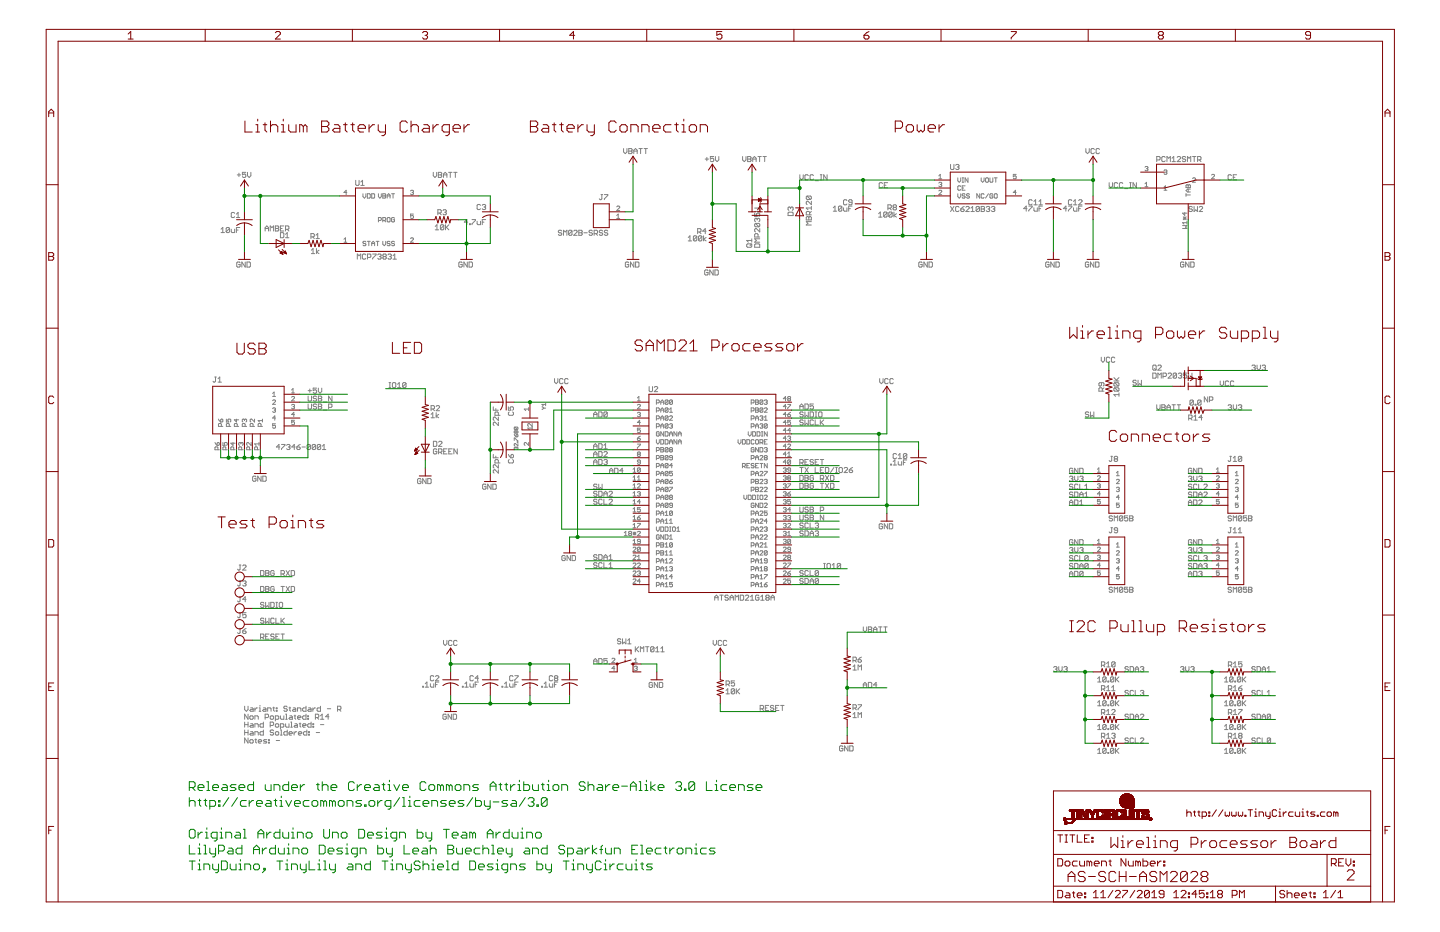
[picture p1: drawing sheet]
<svg xmlns="http://www.w3.org/2000/svg" width="432mm" height="279mm" viewBox="0 0 432 279" stroke-linecap="round" stroke-linejoin="round" font-family="sans-serif">
<g fill="none" stroke="#808080" stroke-width=".3">
<path d="M71.1 52.4h1.1M71.6 51.9v1M73.7 51.7h-1v.7l.5-.2 .5 .2v.5l-.3 .3h-.5l-.2-.3M74.2 51.7v1l.5 .5 .5-.5v-1M104 57.7h-.9l.7-.7v1.4M106.7 54.1v1.2l.2 .3h.5l.3-.3v-1.2M108.2 54.6l.5-.5v1.5M108.2 55.6h1M108.8 58.1v.8l.5 .5 .4-.5v-.8M110.2 58.1h.6l.2 .2v.9l-.2 .2h-.6zM111.5 58.1h.6l.2 .2v.9l-.2 .2h-.6zM113.5 58.1v.8l.4 .5 .4-.5v-.8"/>
<path d="M114.8 58.7h.6M114.8 58.1h.6l.3 .2-.3 .4 .3 .5-.3 .2h-.6zM116.1 58.7h.9M116.1 59.4v-.9l.4-.4 .5 .4v.9M117.4 58.1h.9M117.9 58.1v1.3M123.1 57.3l.7-.3 .2 .3-.2 .4M123.5 57.7h.3M123.8 57.7l.2 .2-.2 .5-.7-.3M129.9 51.7v1l.5 .5 .5-.5v-1M131.4 52.4h.8M131.4 51.7h.8l.3 .2-.3 .5 .3 .5-.3 .3h-.8z"/>
<path d="M133 52.4h1M133 53.2v-1l.5-.5 .5 .5v1M134.5 51.7h1M135 51.7v1.5M136 51.7h1.1M136.5 51.7v1.5M180.2 58.3h.5M180.5 58.3v1.3l-.3 .3-.5-.3M181.2 58.3h1l-1 1.6M187 44.5v1.1l.5 .5 .5-.5v-1.1M188.5 44.5h.8l.2 .3-.2 .5 .2 .5-.2 .3h-.8zM188.5 45.3h.8"/>
<path d="M190.1 45.3h1M190.1 46.1v-1.1l.5-.5 .5 .5v1.1M191.6 44.5h1M192.1 44.5v1.6M193.1 44.5h1M193.6 44.5v1.6M211.5 47.7h1M212 47.2v1M214 46.9h-1v.8l.5-.3 .5 .3v.5l-.2 .3h-.5l-.3-.3M214.5 46.9v1l.5 .6 .5-.6v-1M222.7 46.9v1l.5 .6 .5-.6v-1M224.2 47.7h.8"/>
<path d="M224.2 46.9h.8l.2 .3-.2 .5 .2 .5-.2 .3h-.8zM225.7 47.7h1M225.7 48.5v-1.1l.5-.5 .5 .5v1.1M227.3 46.9h1M227.8 46.9v1.6M228.8 46.9h1M229.3 46.9v1.6M239.8 52.4v1l.5 .5 .6-.5v-1M242 58.8l-.2 .2v.5l.2 .3h1M242 58.8h1l.3 .2v.5l-.3 .3M242 58.8l1 1M242.4 52.6l-.3-.2h-.5l-.2 .2v1.1l.2 .2h.5l.3-.2"/>
<path d="M243.9 52.6l-.2-.2h-.5l-.3 .2v1.1l.3 .2h.5l.2-.2M244.4 54.2h1M246 52.4h.5M246 53.9h.5M246.2 52.4v1.5M248 52.4v1.5l-1-1.5v1.5M264.6 55l-.2-.2h-.5l-.3 .2v1l.3 .3h.5l.2-.3M265.2 55.5h.5M266.2 54.8h-1v1.5h1M281.5 54.9l.7-.2 .2 .2-.2 .4M281.5 53.6h.9M281.5 57.3l.2-.3 .7 .3-.9 1.1h.9"/>
<path d="M281.5 52.7l.4-.4v1.3M281.9 55.3h.3M282.2 55.3l.2 .2-.2 .5-.7-.2M285 49.3v1.3l.3 .2h.5l.2-.2v-1.3M286.6 49.6l.2-.3h.5l.3 .3-.3 .5M287.1 50.1h.2M287.2 53.3v.9l.4 .4 .5-.4v-.9M287.2 58.1v.8l.4 .5 .5-.5v-.8M287.3 50.1l.3 .2-.3 .5h-.5l-.2-.2M288.1 55.9l-.2-.2-.7 .2v.9l.2 .2 .7-.2M288.5 54.6h.4M288.5 53.3h.4"/>
<path d="M288.5 56.4h.4M288.7 53.3v1.3M289.4 58.3l-.2-.2-.7 .2 .2 .4 .7 .2-.2 .5-.7-.2M289.4 55.7h-.9v1.3h.9M290.3 53.3v1.3l-.9-1.3v1.3M290.7 58.3l-.2-.2-.7 .2 .2 .4 .7 .2-.2 .5-.7-.2M293.8 58.1v1.3l-.9-1.3v1.3M294.2 53.3v.9l.5 .4 .4-.4v-.9M295.1 58.3l-.2-.2-.7 .2v.9l.2 .2 .7-.2M295.7 53.3l.7 .3v.8l-.2 .2-.7-.2v-.8zM296.4 58.1l-.9 1.3M296.8 53.3v1.1l.3 .2 .6-.2v-1.1"/>
<path d="M297.7 58.3l-.2-.2-.7 .2v.9l.3 .2 .6-.2v-.5h-.4M298.2 53.3h.8M298.2 58.3l.2-.2 .6 .2v.9l-.2 .2-.6-.2zM298.6 53.3v1.3M304.7 52.3h-.9v.6l.5-.2 .4 .2-.2 .7-.7-.2M304.7 57.7h-.9l.7-.7v1.4M325.6 44.5v1.1l.5 .5 .5-.5v-1.1M328.2 44.8l-.3-.3h-.5l-.2 .3v1l.2 .3h.5l.3-.3M329.7 44.8l-.3-.3h-.5l-.2 .3v1l.2 .3h.5l.3-.3M332.6 54.8v1l.5 .5 .5-.5v-1M335.1 55l-.2-.2h-.5l-.3 .2v1l.3 .3h.5l.2-.3M336.7 55l-.3-.2h-.5l-.2 .2v1l.2 .3h.5l.3-.3"/>
<path d="M337.2 56.5h1M338.7 54.8h.5M338.7 56.3h.5M339 54.8v1.5M340.8 54.8v1.5l-1.1-1.5v1.5M343.3 55.1l.5-.4v1.3M343.3 56h.9M343.3 50.1l.7-.2 .2 .2-.2 .5M343.8 50.6h.2M344 50.6l.2 .2-.2 .4-.7-.2M346.9 47.9h.7l.3-.2v-.5l-.3-.3h-.7v1.6M349 51.2l.7-.3 .2 .3-.2 .4"/>
<path d="M349 56.1l.5-.4v1.3M349 57h.9M349.4 47.2l-.3-.3h-.5l-.2 .3v1l.2 .3h.5l.3-.3M349.5 51.6h.2M349.7 51.6l.2 .2-.2 .5-.7-.3M349.9 48.5v-1.6l.5 .5 .5-.5v1.6M351.5 48.5h1M351.5 47.4l.5-.5v1.6M353 47.2l.3-.3h.5l.2 .3v.2l-1 1.1h1M355.5 47.2l-.2-.3h-.5l-.3 .5 .3 .3h.5l.2 .5-.2 .3h-.5l-.3-.3M355.6 55.6l.3-.2 .4 .2 .4-.2 .3 .2v.6h-1.4zM355.6 58.4h1.4"/>
<path d="M355.6 58v.9M356.1 48.5v-1.6l.5 .5 .5-.5v1.6M356.3 55.6v.6M356.3 56.7v.9M357 56.7h-.9l-.5 .4 .5 .5h.9M357.6 46.9h1M357.6 53.6l.2-.3 .7 .3-.9 1h.9M358.1 46.9v1.6M359.1 47.9h.8l.2-.2v-.5l-.2-.3h-.8v1.6M359.6 47.9l.5 .6M363.3 52.5l.2-.2 .7 .2-.9 1.1h.9M369.3 52.6l-.3-.2h-.5l-.2 .2v1.1l.2 .2h.5l.3-.2"/>
<path d="M369.8 53.1h.5M370.8 52.4h-1v1.5h1M66.3 68.7l.5-.5v1.5M66.3 69.7h1M68.8 68.5l-.2-.3h-.5l-.3 .3v1M68.8 68.5v1l-.2 .2h-.5l-.3-.2M68.8 68.5l-1 1M69.3 68.7v.8l.3 .2h.8v-1M70.4 63.9l-.3-.2h-.5l-.3 .2v1.1l.3 .2h.5l.3-.2M70.9 69h.5M70.9 65.2h1M70.9 64.2l.5-.5v1.5"/>
<path d="M71.9 68.2h-1v1.5M72 78.8l-.2-.3h-.6l-.2 .3v1l.2 .3h.6l.2-.3v-.5h-.5M73.5 78.5v1.6l-1-1.6v1.6M74.1 78.5h.7l.3 .3v1l-.3 .3h-.7zM79.5 69.3v-1.1l.5-.5 .5 .5v1.1M79.5 68.5h1M81 69.3v-1.6l.5 .5 .5-.5v1.6M82.6 67.7h.7l.3 .3-.3 .5 .3 .5-.3 .3h-.7zM82.6 68.5h.7M84.1 69.7h.8l.2 .3v1l-.2 .3h-.8zM84.1 68.5h.5M85.1 67.7h-1v1.6h1"/>
<path d="M85.6 68.7h.8l.2-.2v-.5l-.2-.3h-.8v1.6M85.6 70.3l.5-.6v1.6M85.6 71.3h1M86.1 68.7l.5 .6M93.2 71h.8l.3-.2v-.5l-.3-.3h-.8v1.5M93.4 75l.5-.5v1.5M93.4 76h1M93.7 71l.6 .5M94.8 70.5l.5-.5v1.5M94.8 71.5h1M94.9 74.5v1.5M95.7 75l-.8 .5 .8 .5"/>
<path d="M103.1 71.7l.5-.4v1.3M103.1 72.6h.9M107.1 77.7v-1.5l.6 .5 .5-.5v1.5M109.7 76.4l-.3-.2h-.5l-.2 .2v1l.2 .3h.5l.3-.3M109.7 72.6l-.2-.3-.7 .3 .3 .4 .6 .2-.2 .5-.7-.3M110.2 72.3h.8M110.2 77.2h.8l.2-.3v-.5l-.2-.2h-.8v1.5M110.6 72.3v1.4M111.5 73h.8M111.5 73.7v-.9l.4-.5 .4 .5v.9M111.7 76.2h1.1l-1.1 1.5M112.8 72.3h.8"/>
<path d="M113.2 72.3v1.4M113.3 76.4l.2-.2h.5l.3 .2-.3 .5M113.5 66.1h.6l.2-.2-.2-.7h-.6v1.3M113.8 76.9h.2M114 76.9l.3 .3-.3 .5h-.5l-.2-.3M114.8 66.1h.6l.3-.7-.3-.2h-.6v1.3M114.8 72.3v.9l.4 .5 .5-.5v-.9M115.1 76.9l-.3-.2 .3-.5h.5l.2 .2-.2 .5M115.1 76.9l-.3 .3 .3 .5h.5l.2-.3-.2-.5M115.1 76.9h.5M115.2 66.1l.5 .4M116.1 65.4l.2-.2 .7 .2v.9l-.2 .2-.7-.2z"/>
<path d="M116.3 76.4l.3-.2h.5l.2 .2-.2 .5M116.8 76.9h.3M117 72.6l-.2-.3-.7 .3 .2 .4 .7 .2-.2 .5-.7-.3M117.1 76.9l.2 .3-.2 .5h-.5l-.3-.3M117.9 77.7h1M117.9 76.7l.5-.5v1.5M118.3 72.6l-.2-.3-.7 .3 .2 .4 .7 .2-.2 .5-.7-.3M118.3 65.4l-.2-.2-.7 .2v.9l.7 .2 .2-.6h-.4M123.1 71.5l.2-.2 .7 .2-.9 1.1h.9M124 64.2h-.9v.6l.4-.2 .5 .2-.2 .7-.7-.2M130.5 67.9l.5-.5v1.5M130.5 68.9h1"/>
<path d="M131.3 63.9h.8l.2-.3v-.5l-.2-.2h-.8v1.5M131.8 63.9l.5 .5M132.8 63.1l.3-.2h.5l.2 .2-.2 .5M133.1 67.6v1l-.3 .3h-.5l-.2-.3M133.1 67.6l-.3-.2h-.5l-.2 .2v1M133.1 67.6l-1 1M133.3 63.6h.3M133.6 63.6l.2 .3-.2 .5h-.5l-.3-.3M133.6 67.4v1.5M133.8 68.1l.8 .8M134.6 67.4l-1 1M138.6 78.8l-.3-.3h-.5l-.2 .3v1l.2 .3h.5l.3-.3v-.5h-.5"/>
<path d="M140.1 78.5v1.6l-1-1.6v1.6M140.3 66.6h-1.1l.8-.8v1.6M140.7 78.5h.7l.3 .3v1l-.3 .3h-.7zM140.8 67.1h.2v.3h-.2zM141.5 65.8h1.1l-1.1 1.6M143.1 66.3v.8l.2 .3h.8v-1.1M144.1 61.6l-.3-.3h-.5l-.2 .3v1l.2 .2h.5l.3-.2M144.6 66.6h.5M144.6 61.6l.3-.3h.5l.2 .3-.2 .5M145.1 62.1h.3M145.4 62.1l.2 .2-.2 .5h-.5l-.3-.2M145.6 65.8h-1v1.6"/>
<path d="M168.4 69.3l-.2-.3h-.5l-.3 .3 .3 .5h.5l.2 .2-.2 .5h-.5l-.3-.2M169 70.5v-1.5l.5 .5 .5-.5v1.5M171.5 69.3v1l-.2 .2h-.5l-.3-.2M171.5 69.3l-.2-.3h-.5l-.3 .3v1M171.5 69.3l-1 1M172 69.3l.3-.3h.5l.3 .3v.2l-1.1 1h1.1M173.6 69h.7l.3 .3-.3 .5 .3 .5-.3 .2h-.7zM173.6 69.8h.7M175.1 69.8h1M177.7 69.3l-.3-.3h-.5l-.3 .3 .3 .5h.5l.3 .2-.3 .5h-.5l-.3-.2M178.2 70h.7l.3-.2v-.5l-.3-.3h-.7v1.5M178.7 70l.5 .5"/>
<path d="M180.7 69.3l-.2-.3h-.5l-.3 .5 .3 .3h.5l.2 .5-.2 .2h-.5l-.3-.2M182.2 69.3l-.2-.3h-.5l-.3 .3 .3 .5h.5l.2 .2-.2 .5h-.5l-.3-.2M184.9 62l.3-.2 .6 .2-.9 1.1h.9M184.9 65.5h.9M184.9 64.6l.5-.4v1.3M188.5 78.8l-.2-.3h-.5l-.3 .3v1l.3 .3h.5l.2-.3v-.5h-.5M190.1 78.5v1.6l-1-1.6v1.6M190.6 78.5h.7l.3 .3v1l-.3 .3h-.7zM206.4 71.2l.5-.5v1.5M206.4 72.2h1M208.9 71v1l-.2 .2h-.5l-.3-.2M208.9 71l-.2-.3h-.5l-.3 .3v1"/>
<path d="M208.9 71l-1 1M209.2 69.6h.8l.2-.3v-.5l-.2-.3h-.8v1.6M209.7 69.6l.5 .5M210.5 71v1l-.3 .2h-.5l-.3-.2M210.5 71l-.3-.3h-.5l-.3 .3v1M210.5 71l-1.1 1M211 70.7v1.5M211.7 71.2l-.7 .5 .7 .5M211.7 69.3h-1l.8-.8v1.6M223.9 73.4l.3-.3h1l.2 .3v.5l-.2 .2h-1l-.3-.2zM225.4 71.6v1M225.4 73.1l-.5 .5"/>
<path d="M225.4 72.1h-1.5l.5 .5M226.3 63.9v1h.8l-.3-.5 .3-.5h.5l.2 .3v.5l-.2 .2M226.3 62.4h1.3l.2 .2v.5l-.2 .3h-1.3M226.3 73.4l.2-.3h1.1l.2 .3v.7h-1.5zM226.5 67h1.1l.2 .2v.5l-.2 .3M226.5 67l-.2 .2v.5l.2 .3h1.1M226.5 67l1.1 1M227.1 65.7l.2-.3 .5 .3v.5l-.2 .3M227.1 65.7l-.3-.3-.5 .3v.5l.2 .3M227.1 65.7v.3M227.3 71.1v-.8l-.2-.3h-.6l-.2 .3v.8h1.5M227.8 71.6h-1.5l.5 .5-.5 .5h1.5"/>
<path d="M227.8 68.5v1l-1-1-.5 .3v.5l.2 .2M236.6 63.6h1l.2 .3v.7h-1.5v-.7zM237.1 62.3l.2-.2 .5 .2v.5l-.2 .3M237.1 62.3l-.3-.2-.5 .2v.5l.3 .3M237.1 62.3v.3M241.8 65.2l.2-.3 .5 .3 .5-.3 .3 .3v.7h-1.5zM242.5 65.2v.7M242.8 64.4v-.8l-.3-.2h-.5l-.2 .2v.8h1.5M243.3 62.4h-1.5l.5 .5M243.3 66.4h-1.5l.5 .6-.5 .5h1.5M243.3 60.3v1l-1-1-.5 .3v.5l.2 .2M243.3 61.8v1.1"/>
<path d="M243.3 63.4l-.5 .5M249.9 63.3h1M249.9 62.3l.5-.5v1.5M252.4 62l-.2-.2h-.5l-.3 .2v1.1M252.4 62v1.1l-.2 .2h-.5l-.3-.2M252.4 62l-1 1.1M252.9 62.3v.8l.3 .2h.8v-1M254 60.1l-.3-.2h-.5l-.3 .2v1.1l.3 .2h.5l.3-.2M254.5 62.5h.5M255.5 60.6h-.8l-.2-.2 .2-.5h.5l.3 .2v1.1l-.3 .2h-.5l-.2-.2M255.5 61.8h-1v1.5M263.5 64.1l.5-.5v1.5"/>
<path d="M263.5 65.1h1M266 63.8v1l-.3 .3h-.5l-.2-.3M266 63.8l-.3-.2h-.5l-.2 .2v1M266 63.8l-1 1M266.3 62.4h.7l.3-.2v-.5l-.3-.3h-.7v1.5M266.8 62.4l.5 .5M267.5 63.8v1l-.2 .3h-.5l-.3-.3M267.5 63.8l-.2-.2h-.5l-.3 .2v1M267.5 63.8l-1 1M268.1 62.2l-.3 .2 .3 .5h.5l.2-.2-.2-.5M268.1 63.6v1.5M268.1 62.2l-.3-.3 .3-.5h.5l.2 .3-.2 .5"/>
<path d="M268.1 62.2h.5M268.8 64.1l-.7 .5 .7 .5M276.5 78.8l-.2-.3h-.5l-.3 .3v1l.3 .3h.5l.2-.3v-.5h-.5M278.1 78.5v1.6l-1-1.6v1.6M278.6 78.5h.7l.3 .3v1l-.3 .3h-.7zM285 61.9l1 1.5M286 61.9l-1 1.5M287.6 62.1l-.3-.2h-.5l-.2 .2v1.1l.2 .2h.5l.3-.2M288.1 62.7h.8l.2 .5-.2 .2h-.5l-.3-.2zM289.1 61.9l-1 .8M289.6 62.1l.3-.2h.5l.2 .2v.3l-1 1h1M291.1 63.4h1.1"/>
<path d="M291.1 62.4l.6-.5v1.5M293.7 62.1v1.1l-.2 .2h-.6l-.2-.2M293.7 62.1l-.2-.2h-.6l-.2 .2v1.1M293.7 62.1l-1 1.1M294.2 61.9h.8l.2 .2-.2 .6 .2 .5-.2 .2h-.8zM294.2 62.7h.8M295.8 62.1l.2-.2h.5l.3 .2-.3 .6M296.3 62.7h.2M296.5 62.7l.3 .2-.3 .5h-.5l-.2-.2M297.3 62.1l.2-.2h.5l.3 .2-.3 .6M297.8 62.7h.2M298 62.7l.3 .2-.3 .5h-.5l-.2-.2"/>
<path d="M308 62.5h-1l.7-.7v1.5M308.5 61.8h1l-1 1.5M309.5 60.1l-.3-.2h-.5l-.2 .2v1.1l.2 .2h.5l.3-.2M310 62.3v.8l.3 .2h.7v-1M310 61.4h1M310 60.4l.5-.5v1.5M311.6 62.5h.5M311.6 60.4l.5-.5v1.5M311.6 61.4h1M312.6 61.8h-1v1.5M314.6 78.8l-.3-.3h-.5l-.2 .3v1l.2 .3h.5l.3-.3v-.5h-.5M316.1 78.5v1.6l-1-1.6v1.6"/>
<path d="M316.6 78.5h.8l.2 .3v1l-.2 .3h-.8zM319.9 62.5h-1l.7-.7v1.5M320.4 61.8h1l-1 1.5M321.4 60.1l-.3-.2h-.5l-.2 .2v1.1l.2 .2h.5l.3-.2M321.9 62.3v.8l.3 .2h.7v-1M321.9 61.4h1M321.9 60.4l.5-.5v1.5M323.4 62.5h.6M323.4 60.1l.3-.2h.5l.3 .2v.3l-1.1 1h1.1M324.5 61.8h-1.1v1.5M326.5 78.8l-.3-.3h-.5l-.2 .3v1l.2 .3h.5l.3-.3v-.5h-.5M328 78.5v1.6l-1-1.6v1.6"/>
<path d="M328.5 78.5h.8l.2 .3v1l-.2 .3h-.8zM354.6 67.6h1.3l-.4 .5 .4 .4h-1.3M354.8 65.4h.9M354.8 65l.9 .9M355 78.8l-.2-.3h-.6l-.2 .3v1l.2 .3h.6l.2-.3v-.5h-.5M355.3 63.7v.9l-.7-.7h1.3M355.3 65v.9M355.7 65l-.9 .9M355.9 66.8h-1.3l.4 .4M355.9 66.3v.9M356.5 78.5v1.6l-1-1.6v1.6M357.1 78.5h.7l.3 .3v1l-.3 .3h-.7z"/>
<path d="M357.5 62.1l-.2-.2h-.5l-.3 .5 .3 .3h.5l.2 .5-.2 .2h-.5l-.3-.2M358.1 61.9v1.5l.5-.5 .5 .5v-1.5M359.6 62.1l.3-.2h.5l.2 .2v.3l-1 1h1M212.3 81.2l-.2-.3h-.5l-.3 .3v1l.3 .2h.5l.2-.2v-.5h-.5M213.8 80.9v1.5l-1-1.5v1.5M214.4 80.9h.7l.3 .3v1l-.3 .2h-.7zM64.4 113h.5M64.6 113v1.3l-.2 .3-.5-.3M65.4 114.6h1M65.4 113.5l.5-.5v1.6M81.7 118l.5-.5v1.4M81.7 118.9h.9"/>
<path d="M87.4 119.1l.3-.2 .6 .2-.9 1.1h.9M87.4 116.9l.5-.4v1.3M87.4 117.8h.9M92.4 117.1h1M92.4 118.7v1.3l.2 .2h.6l.2-.2v-1.3M92.9 116.6v1M94.9 116.4h-1v.7l.5-.2 .5 .2v.5l-.2 .3h-.5l-.3-.3M94.9 119l-.2-.3h-.5l-.3 .3 .3 .5h.5l.2 .2-.2 .5h-.5l-.3-.2M95.5 119.5h.7M95.5 116.4v1l.5 .5 .5-.5v-1M95.5 118.7h.7l.3 .3-.3 .5 .3 .5-.3 .2h-.7zM99.5 118.7v1.5l-1-1.5v1.5"/>
<path d="M116.6 114.7h.6M116.6 116.2h.6M116.9 114.7v1.5M117.7 115l.2-.3h.5l.3 .3v1l-.3 .2h-.5l-.2-.2zM119.2 116.2h1M119.2 115.2l.5-.5v1.5M121.8 115l-.3-.3h-.5l-.3 .3v1M121.8 115v1l-.3 .2h-.5l-.3-.2M121.8 115l-1.1 1M166.3 113.5v1l.5 .5 .5-.5v-1M168.8 113.7l-.2-.2h-.5l-.3 .2v1.1l.3 .2h.5l.2-.2M170.3 113.7l-.2-.2h-.5l-.3 .2v1.1l.3 .2h.5l.2-.2"/>
<path d="M191.1 119.3l.5-.4v1.3M194.6 115.9v1.3l.3 .2h.5l.3-.2v-1.3M196.2 116.1l.2-.2h.6l.2 .2v.3l-1 1h1M226.6 119.9h.6l.2 .2-.2 .5 .2 .4-.2 .2h-.6zM235.8 119.5h-.9l.6-.6v1.3M236.4 119.5l-.2-.2 .2-.4 .7 .2-.2 .4M236.4 119.5l-.2 .2 .2 .5 .7-.2-.2-.5M236.4 119.5h.5M263.8 113.5v1l.5 .5 .5-.5v-1M266.3 113.7l-.2-.2h-.5l-.3 .2v1.1l.3 .2h.5l.2-.2M267.9 113.7l-.3-.2h-.5l-.3 .2v1.1l.3 .2h.5l.3-.2M330.2 107.1v1l.5 .5 .5-.5v-1"/>
<path d="M330.3 114.7v.8l-.3 .2-.5-.2v-.5l.3-.3h1l.2 .3v.5l-.2 .2M330.5 117.3v-.8l-.2-.3h-.5l-.3 .3v.8h1.5M331 116.2l-.5 .6M332.8 107.3l-.3-.2h-.5l-.3 .2v1.1l.3 .2h.5l.3-.2M334 114.2h1.5M334 113.2l1 1M334.3 114.7h1l.2 .3v.5l-.2 .2M334.3 116.2h1l.2 .3v.5l-.2 .3M334.3 116.2l-.3 .3v.5l.3 .3h1M334.3 114.7l-.3 .3v.5l.3 .2h1M334.3 116.2l1 1.1M334.3 114.7l1 1"/>
<path d="M334.3 107.3l-.3-.2h-.5l-.2 .2v1.1l.2 .2h.5l.3-.2M335.5 118.3h-1.5l.5 .5M335.5 117.8v1M335.5 113.2l-.7 .8M340.7 114.2l-.2-.2h-.5l-.3 .2 .3 .5h.5l.2 .3-.2 .5h-.5l-.3-.2M341.2 114v1.5l.6-.5 .5 .5v-1.5M345.7 111.8h.7l.3 .3v1l-.3 .3h-.7zM345.9 109.5h.5l.3 .2v1l-.3 .3h-.5l-.2-.3v-1zM346.2 110.5l.5 .5M347.2 113.4v-1.6l.5 .6 .5-.6v1.6M347.2 109.7l.3-.2h.5l.2 .2v.3l-1 1h1M348.7 112.9h.8l.3-.3v-.5l-.3-.3h-.8v1.6"/>
<path d="M350.3 112.1l.2-.3h.5l.3 .3v.3l-1 1h1M352.8 112.1v1l-.2 .3h-.6l-.2-.3M352.8 112.1l-.2-.3h-.6l-.2 .3v1M352.8 112.1l-1 1M353.3 112.1l.3-.3h.5l.3 .3-.3 .5M353.8 112.6h.3M354.1 112.6l.3 .3-.3 .5h-.5l-.3-.3M355.9 111.8h-1v.8l.5-.2 .5 .2v.5l-.3 .3h-.5l-.2-.3M356.4 111.8v1.3l.3 .3h.5l.2-.3v-1.3M362.1 119v1.5l-1-1.5v1.5M362.7 120h.7l.3-.3v-.5l-.3-.2h-.7v1.5M365.9 114.2v1l.5 .5 .5-.5v-1"/>
<path d="M368.4 114.5l-.2-.3h-.5l-.3 .3v1l.3 .2h.5l.2-.2M370 114.5l-.3-.3h-.5l-.2 .3v1l.2 .2h.5l.3-.2M375.4 109.7l.2-.2h.6l.2 .2-.2 .5M375.9 110.2h.3M376.2 110.2l.2 .3-.2 .5h-.6l-.2-.3M376.9 109.5v1l.5 .5 .6-.5v-1M378.5 109.7l.2-.2h.5l.3 .2-.3 .5M379 110.2h.2M379.2 110.2l.3 .3-.3 .5h-.5l-.2-.3M64.5 132.7l.6 .8M65.1 132.9l.5-.2 .2 .6-.7 .2zM65.3 134.8v-.6l-.2-.2-.6 .2v.6h1.3"/>
<path d="M65.5 125.6l.7 .9M66.2 125.9l.4-.3 .2 .7-.6 .2zM66.4 127.8v-.6l-.7-.2-.2 .2v.6h1.3M66.8 132.7v.8h.7l-.2-.6 .6-.2 .3 .2-.3 .6M67.7 134.8v-.6l-.2-.2-.7 .2v.6h1.4M67.9 125.6v.9h.6l-.2-.4 .2-.5 .7 .3-.2 .6M68.7 127.8v-.6l-.2-.2-.6 .2v.6h1.3M69.9 132.7v.8l-.7-.6h1.3M70.1 134.8v-.6l-.2-.2-.7 .2v.6h1.3M70.9 125.6v.9l-.6-.6h1.3M71.1 127.8v-.6l-.6-.2-.2 .2v.6h1.3M72.2 132.9l.3-.2 .4 .2-.2 .6"/>
<path d="M72.2 132.9l-.2-.2-.4 .2 .2 .6M72.2 132.9v.2M72.5 134.8v-.6l-.3-.2-.6 .2v.6h1.3M73.3 125.9l-.2-.3-.5 .3 .3 .6M73.3 125.9l.2-.3 .5 .3-.3 .6M73.3 125.9v.2M73.5 127.8v-.6l-.6-.2-.3 .2v.6h1.4M74.8 134.8v-.6l-.2-.2-.6 .2v.6h1.3M75.3 132.7v.8l-1.1-.8-.2 .2 .2 .6M75.9 127.8v-.6l-.2-.2-.7 .2v.6h1.3M76.3 125.6v.9l-1.1-.9-.2 .3 .2 .6M77.2 134.8v-.6l-.2-.2-.7 .2v.6h1.4"/>
<path d="M77.7 133.1h-1.4l.5 .4M77.7 132.7v.8M78.3 127.8v-.6l-.7-.2-.2 .2v.6h1.3M78.7 126.1h-1.3l.4 .4M78.7 125.6v.9M81.7 120.1l.3-.2 .6 .2-.9 1.1h.9M81.7 122.5l.7-.2 .2 .2-.2 .4M82.2 122.9h.2M82.4 122.9l.2 .3-.2 .4-.7-.2M82.6 125.3h-.9l.7-.6v1.3M82.6 127h-.9v.7l.7-.2 .2 .6-.2 .3-.7-.3M83.9 134h-1l.8-.8v1.6"/>
<path d="M84.4 133.2h1l-1 1.6M85.9 133.5l.3-.3h.5l.3 .3-.3 .5M86.4 134h.3M86.7 134l.3 .3-.3 .5h-.5l-.3-.3M87.4 121.5l.7-.3 .2 .3-.2 .4M87.9 121.9h.2M88.1 121.9l.2 .2-.2 .5-.7-.3M88.3 126h-.9v.7l.5-.3 .4 .3-.2 .6-.7-.2M88.3 124.3h-.9l.7-.7v1.3M88.5 134h-1l.7-.8v1.6M89 134h.8l.2 .5-.2 .3h-.5l-.3-.3zM90 133.2l-1 .8"/>
<path d="M90.6 134h1M92.4 121.1v1.3l.2 .2h.6l.2-.2v-1.3M93.1 133.5l-.3-.3h-.5l-.2 .3v1M93.1 133.5v1l-.3 .3h-.5l-.2-.3M93.1 133.5l-1 1M94.6 133.5v1l-.2 .3h-.5l-.3-.3M94.6 133.5l-.2-.3h-.5l-.3 .3v1M94.6 133.5l-1 1M94.9 121.4l-.2-.3h-.5l-.3 .5 .3 .3h.5l.2 .5-.2 .2h-.5l-.3-.2M95.5 121.1h.7l.3 .3-.3 .5 .3 .5-.3 .2h-.7zM95.5 121.9h.7M96.2 133.5l-.3-.3h-.5l-.3 .3v1"/>
<path d="M96.2 133.5v1l-.3 .3h-.5l-.3-.3M96.2 133.5l-1.1 1M96.7 134.8h1M96.7 133.8l.5-.6v1.6M97 122.9h1M97 120.5h1M98.5 122.1h.8l.2-.2v-.5l-.2-.3h-.8v1.5M129.3 124.2l.5-.5v1.5M129.3 125.2h1M129.3 122.6h.7l.3-.2v-.5l-.3-.3h-.7v1.5M129.8 122.6l.5 .5M130 132.3h.7l.3 .2v1.1l-.3 .2h-.7z"/>
<path d="M130.8 123.7v1.5M130.8 121.9l.2-.3h.6l.2 .3v.2l-1 1h1M131 134.8l-.3-.2h-.5l-.2 .2v1l.2 .3h.5l.3-.3v-.5h-.5M131.5 135.6h.8l.2-.3v-.5l-.2-.2h-.8v1.5M131.5 132.5l.3-.2h.5l.2 .2v.3l-1 1h1M131.6 124.2l-.8 .5 .8 .5M132 135.6l.5 .5M133 135.3h.5M134 134.6h-1v1.5h1M134.6 135.3h.5M135.6 134.6h-1v1.5h1M137.1 134.6v1.5l-1-1.5v1.5"/>
<path d="M147.9 122v1h1.5M147.9 136.2v1h1.5M148.7 122.5v.5M148.7 136.7v.5M149.4 125v1l-1-1-.5 .3v.5l.3 .2M149.4 124.5v-.7l-.2-.3h-.5l-.3 .3v.7h1.5M149.4 126.6v1l-1-1-.5 .2v.5l.3 .3M149.4 138.8v-.8l-.2-.2h-.5l-.3 .2v.8h1.5M149.4 139.3v1l-1-1-.5 .3v.5l.3 .2M152.4 122v1h.8l-.2-.5 .2-.5h.5l.3 .2v.5l-.3 .3M152.4 136.2l.8 1M152.7 137.8l-.3 .2v.5l.3 .3h1l.3-.3v-.5l-.3-.2"/>
<path d="M152.7 123.5l-.3 .3v.4l.3 .3h1l.3-.3v-.4l-.3-.3M153.2 136.5l.5-.3 .3 .3v.5l-.3 .2h-.5zM154.2 132.1v-.8l1.1 .8M154.2 130.2l.5 .8M154.4 128l-.2 .6 .9 .2M154.4 128h.7l.2 .2-.2 .6M154.4 128l.7 .8M154.7 134.2l-.1-.2-.4 .2 .2 .6M154.7 134.2l.2-.2 .4 .2-.2 .6M154.7 129.3l-.1-.2-.4 .2 .2 .6 .3-.2M154.7 129.3v.4M154.7 130.4l.2-.2 .4 .2-.2 .6h-.4z"/>
<path d="M154.7 134.2v.2M154.7 129.3l.2-.2 .4 .2-.2 .6-.4-.2M155.1 132.4l.2 .2zM155.3 133v.7l-.7-.7-.4 .1 .2 .6M158.5 127.8l-.2-.2 .2-.6 1.1 .8M158.5 122.6h-1.3l.4 .5M158.5 132.7v.8l-1.1-.8-.2 .2 .2 .6M158.5 122.2v.9M159.6 128.3h-1.3l.4 .5M159.6 127v1.8M162.5 122l.6 .3M163.1 122.3l-.6 .4"/>
<path d="M163.1 122.3h.5M163.6 120.9v.7M163.6 121.2h-1.1l.4 .4M178 125v-1l.5-.5 .5 .5v1M178 138.5h1M178 136.1h1M178 139.3v-1l.5-.5 .5 .5v1M178 134.5v-1l.5-.5 .5 .5v1M178 136.9v-1l.5-.5 .5 .5v1M178 133.8h1M178 124.2h1M179.5 133h.8l.3 .3v1l-.3 .2h-.8z"/>
<path d="M179.5 123.5h.8l.3 .2v1.1l-.3 .2h-.8zM179.5 137.8h.8l.3 .2v1l-.3 .3h-.8zM179.5 135.4h.8l.3 .2v1.1l-.3 .2h-.8zM181.1 133.5l.5-.5v1.5M181.1 134.5h1M181.1 138l.2-.2h.5l.3 .2-.3 .5M181.1 135.6l.2-.2h.5l.3 .2v.3l-1 1h1M181.6 138.5h.2M181.8 138.5l.3 .3-.3 .5h-.5l-.2-.3M182.1 123.7l-1 1.1M182.1 123.7v1.1l-.3 .2h-.5l-.2-.2M182.1 123.7l-.3-.2h-.5l-.2 .2v1.1"/>
<path d="M191.1 121.5l.3-.3 .6 .3-.9 1.1h.9M191.1 123.8l.7-.2 .2 .2-.2 .5M191.1 131.4h.7l.2 .4-.6 .3zM191.1 133.1h.9l-.9 1.4M191.1 120.2h.9M191.4 136.2l-.3-.2 .3-.5 .6 .2-.2 .5M191.4 136.2l-.3 .2 .3 .4 .6-.2-.2-.4M191.4 136.2h.4M191.6 124.3h.2M191.8 124.3l.2 .2-.2 .4-.7-.2M192 128.4h-.9v.6l.7-.2 .2 .7-.2 .2-.7-.2M192 138.5h-.6l-.3-.2 .3-.4 .6 .2v.9l-.2 .2-.7-.2"/>
<path d="M192 126.7h-.9l.7-.7v1.3M192 130.7l-.9 .7M196.8 139.8h.7l.2-.7-.2-.2h-.7v1.4M196.8 120.8h.7l.2-.2-.2-.7h-.7v1.3M196.8 123.2h.7l.2-.3-.2-.6h-.7v1.3M196.8 125.5h.7l.2-.2-.2-.6h-.7v1.3M196.8 127.9h.7l.2-.2-.2-.7h-.7v1.4M196.8 131.8v.9l.5 .4 .4-.4v-.9M196.8 135h.7l.2-.2-.2-.6h-.7v1.3M196.8 137.4h.7l.2-.2-.2-.6h-.7v1.3M197.7 129.6l-.2-.2-.7 .2v.9l.2 .2 .7-.2v-.4h-.4M198.1 136.6h.7l.2 .2-.2 .4 .2 .4-.2 .3h-.7z"/>
<path d="M198.1 122.9h.9M198.1 121.2v-.8l.5-.5 .4 .5v.8M198.1 123.6v-.9l.5-.4 .4 .4v.9M198.1 126v-.9l.5-.4 .4 .4v.9M198.1 128.4v-.9l.5-.5 .4 .5v.9M198.1 131.8h.7l.2 .2v.9l-.2 .2h-.7zM198.1 134.2h.7l.2 .2-.2 .4 .2 .5-.2 .2h-.7zM198.1 120.6h.9M198.1 125.3h.9M198.1 127.7h.9M198.1 139.6h.9M198.1 137.2h.7"/>
<path d="M198.1 134.8h.7M199 129.4v1.3l-.9-1.3v1.3M199.5 129.4h.6l.2 .2v.9l-.2 .2h-.6zM199.5 131.8h.6l.2 .2v.9l-.2 .2h-.6zM200.3 136.8v.8l-.2 .3-.6-.3M200.3 120.1l-.2-.2-.6 .2v.9M200.3 120.1v.9l-.2 .2-.6-.2M200.3 134.4l-.2-.2-.6 .2v.9M200.3 134.4l-.8 .9M200.3 122.5l-.2-.2-.6 .2v.9M200.3 124.9l-.2-.2-.6 .2v.9M200.3 127.3l-.2-.3-.6 .3v.8"/>
<path d="M200.3 136.8l-.2-.2-.6 .2v.8M200.3 139.1l-.2-.2-.6 .2v.9M200.3 122.5v.9l-.2 .2-.6-.2M200.3 124.9v.9l-.2 .2-.6-.2M200.3 127.3v.8l-.2 .3-.6-.3M200.3 134.4v.9l-.2 .2-.6-.2M200.3 139.1v.9l-.2 .3-.6-.3M200.3 120.1l-.8 .9M200.3 122.5l-.8 .9M200.3 124.9l-.8 .9M200.3 127.3l-.8 .8M200.3 139.1l-.8 .9"/>
<path d="M200.3 136.8l-.8 .8M200.8 124.9l.2-.2 .7 .2-.9 1.1h.9M200.8 130.7v-.8l.4-.5 .5 .5v.8M200.8 133.1v-.9l.4-.4 .5 .4v.9M200.8 127.3l.6-.3 .3 .3-.3 .4M200.8 123.6h.9M200.8 122.7l.4-.4v1.3M200.8 130.1h.9M200.8 132.5h.9M201 134.8l-.2-.2 .2-.4 .7 .2-.3 .4M201 134.8l-.2 .2 .2 .5 .7-.2-.3-.5M201 134.8h.4"/>
<path d="M201.2 127.7h.2M201.4 127.7l.3 .2-.3 .5-.6-.3M201.7 139.6h-.9l.6-.7v1.4M201.7 137.2h-.7l-.2-.2 .2-.4 .7 .2v.8l-.3 .3-.6-.3M201.7 120.1l-.3-.2-.6 .2v.9M201.7 120.1v.9l-.3 .2-.6-.2M201.7 120.1l-.9 .9M203 129.4v1.3l-.9-1.3v1.3M203 131.8v1.3l-.9-1.3v1.3M203.4 130.1h.9M203.4 130.7v-.8l.4-.5 .5 .5v.8M203.4 133.1v-.9l.4-.4 .5 .4v.9"/>
<path d="M203.4 132.5h.9M221.3 131.8v.9l.4 .4 .5-.4v-.9M222.6 131.8h.7l.2 .2v.9l-.2 .2h-.7zM222.6 139.8h.7l.2-.7-.2-.2h-.7v1.4M223.1 139.8l.4 .5M223.9 131.8h.7l.2 .2v.9l-.2 .2h-.7zM223.9 139.6h.5M224.4 129.4v.9l.4 .4 .5-.4v-.9M224.8 138.9h-.9v1.4h.9M225.3 120.8h.6l.2-.2-.2-.7h-.6v1.3M225.3 123.2h.6l.2-.3-.2-.6h-.6v1.3M225.3 125.5h.6l.2-.2-.2-.6h-.6v1.3"/>
<path d="M225.3 127.9h.6l.2-.2-.2-.7h-.6v1.4M225.3 137.4h.6l.2-.2-.2-.6h-.6v1.3M225.7 129.4h.6l.3 .2v.9l-.3 .2h-.6zM226.1 132l-.2-.2-.6 .2v.9l.2 .2 .6-.2M226.1 139.1l-.2-.2-.6 .2 .2 .5 .6 .2-.2 .5-.6-.3M226.1 134.4l-.2-.2-.6 .2v.9l.6 .2 .2-.7h-.4M226.6 122.3h.6l.2 .2-.2 .4 .2 .5-.2 .2h-.6zM226.6 126v-.9l.4-.4 .4 .4v.9M226.6 128.4v-.9l.4-.5 .4 .5v.9M226.6 137.9v-.9l.4-.4 .4 .4v.9M226.6 122.9h.6M226.6 120.6h.6"/>
<path d="M226.6 125.3h.8M226.6 127.7h.8M226.6 139.6h.4M226.6 137.2h.8M226.8 131.8l.6 .2v.9l-.2 .2-.6-.2v-.9zM227 129.4h.6l.3 .2v.9l-.3 .2h-.6zM227.4 134.2v1.3l-.8-1.3v1.3M227.4 138.9h-.8v1.4h.8M227.9 136.8l.2-.2 .6 .2-.8 1.1h.8M227.9 127.3l.6-.3 .2 .3-.2 .4M227.9 124.9l.6-.2 .2 .2-.2 .4M227.9 132.7h.6l.2-.7-.2-.2h-.6v1.3"/>
<path d="M227.9 138.9h.8M227.9 134.2h.6l.2 .2v.9l-.2 .2h-.6zM228.3 125.3h.2M228.3 127.7h.2M228.3 129.4h.4M228.3 130.7h.4M228.3 138.9v1.4M228.3 132.7l.4 .4M228.5 127.7l.2 .2-.2 .5-.6-.3M228.5 125.3l.2 .2-.2 .5-.6-.2M228.5 129.4v1.3M228.7 120.1l-.2-.2-.6 .2v.9"/>
<path d="M228.7 120.1v.9l-.2 .2-.6-.2M228.7 122.5l-.6-.2-.2 .2v.9M228.7 122.5v.9l-.2 .2-.6-.2M228.7 122.5l-.8 .9M228.7 120.1l-.8 .9M229.2 125.1l.4-.4v1.3M229.2 120.1l.6-.2 .3 .2-.3 .5M229.2 122.5l.2-.2 .7 .2-.9 1.1h.9M229.2 126h.9M229.2 132.5h.4M229.2 134.4l.6-.2 .3 .2-.3 .4M229.4 137.2l-.2 .2 .2 .5 .7-.3-.3-.4"/>
<path d="M229.4 137.2l-.2-.2 .2-.4 .7 .2-.3 .4M229.4 137.2h.4M229.6 120.6h.2M229.6 134.8h.2M229.8 120.6l.3 .2-.3 .4-.6-.2M229.8 134.8l.3 .2-.3 .5-.6-.2M230.1 127.3l-.3-.3-.6 .3v.8M230.1 127.3v.8l-.3 .3-.6-.3M230.1 131.8h-.9v1.3h.9M230.1 129.4v1.3l-.9-1.3v1.3M230.1 138.9v1.4l-.9-1.4v1.4M230.1 127.3l-.9 .8"/>
<path d="M235.8 124.3h-.9l.6-.7v1.3M235.8 126.7h-.9l.6-.7v1.3M235.8 133.8h-.9l.6-.7v1.4M235.8 131.4h-.9l.6-.7v1.4M235.8 138.5h-.9l.6-.6v1.3M235.8 121.9h-.9l.6-.7v1.4M235.8 129h-.9l.6-.6v1.3M235.8 136.2h-.9l.6-.7v1.3M236.2 121.2h.9l-.9 1.4M236.2 133.3l.2-.2 .7 .2-.9 1.2h.9M236.2 124.3h.7l.2 .4-.7 .2zM236.2 131l.7-.3 .2 .3-.2 .4"/>
<path d="M236.2 136l.4-.5v1.3M236.2 136.8h.9M236.6 131.4h.3M236.9 131.4l.2 .2-.2 .5-.7-.3M237.1 138.1l-.7-.2-.2 .2v.9M237.1 126h-.9v.7l.4-.3 .5 .3-.2 .6-.7-.2M237.1 138.1v.9l-.2 .2-.7-.2M237.1 129h-.9l.7-.6v1.3M237.1 138.1l-.9 .9M237.1 123.6l-.9 .7M239.8 138.8h.8l.3-.3v-.5l-.3-.2h-.8v1.5M239.8 122.6v-1l.5-.5 .6 .5v1"/>
<path d="M239.8 121.9h1.1M240.3 138.8l.6 .5M240.9 123.7l-.3-.2h-.5l-.3 .2 .3 .5h.5l.3 .3-.3 .5h-.5l-.3-.2M240.9 126.1l-.3-.2h-.5l-.3 .2 .3 .5h.5l.3 .3-.3 .5h-.5l-.3-.3M241.4 121.1h.7l.3 .3v1l-.3 .2h-.7zM241.4 138.5h.5M241.4 123.5v1.5l.5-.5 .5 .5v-1.5M241.4 125.9v1.5l.5-.5 .5 .5v-1.5M242.4 137.8h-1v1.5h1M242.9 123.5h.8l.2 .2v1.1l-.2 .2h-.8zM243.9 138l-.2-.2h-.5l-.3 .2 .3 .5h.5l.2 .3-.2 .5h-.5l-.3-.3M243.9 121.1h-1v.8l.5-.3 .5 .3v.5l-.2 .2h-.5l-.3-.2"/>
<path d="M243.9 126.1l-.2-.2h-.5l-.3 .2v1l.3 .3h.5l.2-.3M244.4 125h.5M244.4 138.5h.5M244.4 125.9v1.5h1M244.4 123.5h.5M244.7 123.5v1.5M245.4 137.8h-1v1.5h1M245.7 123.5h.5l.3 .2v1.1l-.3 .2h-.5l-.2-.2v-1.1zM246 137.8h1M246 125.9v1.5M246.2 126.6l.8 .8M246.5 137.8v1.5"/>
<path d="M247 125.9l-1 1M267.1 139.1h.2v.3h-.2zM267.8 139.4h1M267.8 138.4l.5-.5v1.5M268.8 136.2l-.2-.2h-.5l-.3 .2v1l.3 .3h.5l.2-.3M269.3 138.4v.7l.3 .3h.8v-1M269.3 137.5h1.1M269.3 136.5l.6-.5v1.5M270.9 138.6h.5M271.9 136.2l-.2-.2h-.6l-.2 .2v1M271.9 137.9h-1v1.5M271.9 136.2v1l-.2 .3h-.6l-.2-.3"/>
<path d="M271.9 136.2l-1 1M326.5 123.7l-.3-.2h-.5l-.2 .5 .2 .2h.5l.3 .6-.3 .2h-.5l-.2-.2M327 123.5v1.5l.5-.5 .5 .5v-1.5M333.1 136.8h.5M333.4 136.8v1.3l-.3 .2-.5-.2M334.4 137.6l-.3 .2 .3 .5h.5l.2-.2-.2-.5M334.4 137.6l-.3-.3 .3-.5h.5l.2 .3-.2 .5M334.4 137.6h.5M346.9 121.3v1.1l.5 .5 .5-.5v-1.1M348.4 121.3h.7l.3 .3-.3 .5 .3 .5-.3 .3h-.7zM348.4 122.1h.7M349.9 122.9v-1l.5-.6 .5 .6v1"/>
<path d="M349.9 122.1h1M351.5 121.3h1M352 121.3v1.6M353 121.3h1M353.5 121.3v1.6M356.4 125.4h.8l.3-.2v-.5l-.3-.3h-.8v1.5M357 125.4l.5 .5M357.8 120.2v1l-.2 .3h-.5l-.3-.3M357.8 120.2l-.2-.3h-.5l-.3 .3v1M357.8 120.2l-1 1M358 124.9l.5-.5v1.5M358 125.9h1"/>
<path d="M358.4 121.2h.2v.3h-.2zM360.2 120.2v1l-.3 .3h-.5l-.3-.3M360.2 120.2l-.3-.3h-.5l-.3 .3v1M360.2 120.2l-1.1 1M360.5 125.2h-1l.8-.8v1.5M368.3 121.6l.2-.3h.5l.3 .3-.3 .5M368.8 136.8h.5M368.8 122.1h.2M369 122.1l.3 .3-.3 .5h-.5l-.2-.3M369 136.8v1.3l-.2 .2-.5-.2M369.8 121.3v1.1l.5 .5 .5-.5v-1.1M369.8 138.3h1"/>
<path d="M369.8 137.3l.5-.5v1.5M371.3 121.6l.3-.3h.5l.2 .3-.2 .5M371.8 122.1h.3M372.1 122.1l.2 .3-.2 .5h-.5l-.3-.3M372.3 137.1l-.2-.3h-.5l-.3 .3v1M372.3 137.1v1l-.2 .2h-.5l-.3-.2M372.3 137.1l-1 1M76.8 143l-.3-.3h-.5l-.2 .3v1l.2 .3h.5l.3-.3v-.5h-.5M78.3 142.7v1.6l-1-1.6v1.6M78.8 142.7h.8l.2 .3v1l-.2 .3h-.8zM126.2 143.7l-.2-.2h-.5l-.3 .2v1l.3 .3h.5l.2-.3v-.5h-.5M127.8 143.5v1.5l-1.1-1.5v1.5"/>
<path d="M128.3 143.5h.7l.3 .2v1l-.3 .3h-.7zM145.7 145.4l-.2-.3h-.5l-.3 .3v1l.3 .3h.5l.2-.3v-.5h-.5M147.3 145.1v1.6l-1.1-1.6v1.6M147.8 145.1h.7l.3 .3v1l-.3 .3h-.7zM149.4 140.8v1l-1-1-.5 .3v.5l.3 .2M179 145.4l-.2-.3h-.5l-.3 .3 .3 .5h.5l.2 .3-.2 .5h-.5l-.3-.3M179 147.5l-.2-.2h-.5l-.3 .2 .3 .5h.5l.2 .3-.2 .5h-.5l-.3-.3M179 149.9l-.2-.3h-.5l-.3 .3 .3 .5h.5l.2 .3-.2 .5h-.5l-.3-.3M179.5 147.3h.8l.3 .2v1l-.3 .3h-.8zM179.5 145.1v1.6l.5-.5 .6 .5v-1.6M180.6 149.9l-.3-.3h-.5l-.3 .3v1l.3 .3h.5l.3-.3M181.1 148.8v-1l.5-.5 .5 .5v1"/>
<path d="M181.1 148h1M181.1 149.6v1.6h1M182.6 149.9l.3-.3h.5l.2 .3v.3l-1 1h1M182.6 147.5l.3-.2h.5l.2 .2v.3l-1 1h1M182.8 141.9v-1l.5-.5 .5 .5v1M182.8 141.1h1M184.3 140.4h.8l.2 .2v1l-.2 .3h-.8zM186.8 141.1h-1l.8-.7v1.5M187.2 159.7l.4-.4v1.3M188.7 160l-.2-.3 .2-.4 .7 .2-.2 .5M188.7 160l-.2 .2 .2 .4 .7-.2-.2-.4M188.7 160h.5"/>
<path d="M189.8 157.4l.5-.5v1.3M189.8 140.7l.5-.4v1.3M189.8 143.1l.5-.5v1.4M189.8 145.5l.5-.5v1.3M189.8 147.8l.5-.4v1.3M189.8 150.2l.5-.4v1.3M189.8 152.6l.5-.4v1.3M189.8 155l.5-.5v1.4M189.8 141.6h.9M189.8 144h.9M189.8 146.3h.9M189.8 148.7h.9"/>
<path d="M189.8 151.1h.9M189.8 153.5h.9M189.8 155.9h.9M189.8 160h.9M189.8 158.2h.9M189.8 159.5l.9 .9M190.3 159.5v.9M190.7 159.5l-.9 .9M191.1 145.2l.3-.2 .6 .2-.9 1.1h.9M191.1 147.6l.7-.2 .2 .2-.2 .5M191.1 155.2h.7l.2 .4-.6 .3zM191.1 156.9h.9l-.9 1.3"/>
<path d="M191.1 159.5l.3-.2 .6 .2-.9 1.1h.9M191.1 143.1l.5-.5v1.4M191.1 144h.9M191.6 148.1h.2M191.8 148.1l.2 .2-.2 .4-.7-.2M192 140.5v.9l-.2 .2-.7-.2M192 152.2h-.9v.6l.5-.2 .4 .2-.2 .7-.7-.3M192 150.4h-.9l.7-.6v1.3M192 140.5l-.2-.2-.7 .2v.9M192 140.5l-.9 .9M192 154.5l-.9 .7M196.8 151.7h.7l.2-.7-.2-.2h-.7v1.3"/>
<path d="M196.8 154.1h.7l.2-.7-.2-.2h-.7v1.3M196.8 142.2h.7l.2-.2-.2-.7h-.7v1.3M196.8 144.6h.7l.2-.7-.2-.2h-.7v1.3M196.8 146.9h.7l.2-.6-.2-.2h-.7v1.3M196.8 149.3h.7l.2-.2-.2-.7h-.7v1.4M196.8 156.5h.7l.2-.3-.2-.6h-.7v1.3M196.8 158v.8l.5 .5 .4-.5v-.8M198.1 154.5v-.9l.5-.4 .4 .4v.9M198.1 140.3v-.9l.5-.5 .4 .5v.9M198.1 142.6v-.8l.5-.5 .4 .5v.8M198.1 145v-.9l.5-.4 .4 .4v.9M198.1 147.4v-.9l.5-.4 .4 .4v.9"/>
<path d="M198.1 149.8v-.9l.5-.5 .4 .5v.9M198.1 152.1v-.8l.5-.5 .4 .5v.8M198.1 156.9v-.9l.5-.4 .4 .4v.9M198.1 158h.7l.2 .2v.8l-.2 .3h-.7zM198.1 142h.9M198.1 144.4h.9M198.1 146.7h.9M198.1 149.1h.9M198.1 151.5h.9M198.1 153.9h.9M198.1 156.2h.9M199.5 158h.6l.2 .2v.8l-.2 .3h-.6z"/>
<path d="M199.5 153.6l.4-.4v1.3M199.5 156l.4-.4v1.3M199.5 154.5h.8M199.5 156.9h.8M200.3 143.9v.9l-.2 .2-.6-.2M200.3 148.7l-.2-.3-.6 .3v.8M200.3 141.5l-.2-.2-.6 .2v.9M200.3 143.9l-.2-.2-.6 .2v.9M200.3 146.3l-.2-.2-.6 .2v.9M200.3 151l-.2-.2-.6 .2v.9M200.3 141.5v.9l-.2 .2-.6-.2M200.3 146.3v.9l-.2 .2-.6-.2"/>
<path d="M200.3 148.7v.8l-.2 .3-.6-.3M200.3 151v.9l-.2 .2-.6-.2M200.3 141.5l-.8 .9M200.3 143.9l-.8 .9M200.3 146.3l-.8 .9M200.3 148.7l-.8 .8M200.3 151l-.8 .9M200.8 144.4h.6l.3 .4-.7 .2zM200.8 146.1h.9l-.9 1.3M200.8 156l.4-.4v1.3M200.8 156.9h.9M200.8 159.3h.4"/>
<path d="M200.8 158h.4M201 149.1l-.2-.2 .2-.5 .7 .3-.3 .4M201 149.1l-.2 .2 .2 .5 .7-.3-.3-.4M201 149.1h.4M201 158v1.3M201.7 151.5h-.7l-.2-.2 .2-.5 .7 .2v.9l-.3 .2-.6-.2M201.7 141.3h-.9v.7l.4-.2 .5 .2-.3 .6-.6-.2M201.7 153.4l-.3-.2-.6 .2v.9M201.7 153.4v.9l-.3 .2-.6-.2M201.7 143.7l-.9 .7M201.7 153.4l-.9 .9M201.9 158l.6 .2v.8l-.2 .3-.6-.3v-.8z"/>
<path d="M203 158.4l.4-.4v1.3M203 159.3h.8M223.1 148.4v.9l.4 .5 .4-.5v-.9M224.4 148.4h.6l.3 .3v.8l-.3 .3h-.6zM225.3 144.6h.6l.2-.7-.2-.2h-.6v1.3M225.3 142.2h.6l.2-.2-.2-.7h-.6v1.3M225.3 146.9h.6l.2-.6-.2-.2h-.6v1.3M225.3 154.1h.6l.2-.7-.2-.2h-.6v1.3M225.3 156.5h.6l.2-.3-.2-.6h-.6v1.3M225.3 158.8h.6l.2-.6-.2-.2h-.6v1.3M225.7 148.4h.6l.3 .3v.8l-.3 .3h-.6zM226.1 151l-.2-.2-.6 .2v.9l.6 .2 .2-.6h-.4"/>
<path d="M226.6 143.7h.6l.2 .2-.2 .5 .2 .4-.2 .2h-.6zM226.6 142.6v-.8l.4-.5 .4 .5v.8M226.6 146.1h.6l.2 .2-.2 .4 .2 .5-.2 .2h-.6zM226.6 154.5v-.9l.4-.4 .4 .4v.9M226.6 156.9v-.9l.4-.4 .4 .4v.9M226.6 159.3v-.9l.4-.4 .4 .4v.9M226.6 142h.8M226.6 144.4h.6M226.6 146.7h.6M226.6 153.9h.8M226.6 156.2h.8M226.6 158.6h.8"/>
<path d="M227 148.4h.4M227 149.8h.4M227.2 148.4v1.4M227.4 150.8v1.3l-.8-1.3v1.3M227.9 143.9l.2-.2 .6 .2-.8 1.1h.8M227.9 150.8h.6l.2 .2v.9l-.2 .2h-.6zM227.9 141.5l.2-.2 .6 .2-.8 1.1h.8M227.9 146.3l.2-.2 .6 .2-.8 1.1h.8M227.9 153.4l.2-.2 .6 .2-.8 1.1h.8M227.9 155.8l.2-.2 .6 .2-.8 1.1h.8M227.9 158.2l.2-.2 .6 .2-.8 1.1h.8M228.1 148.4l.6 .3v.8l-.2 .3-.6-.3v-.8z"/>
<path d="M229.2 146.3l.2-.2 .7 .2-.9 1.1h.9M229.2 141.3h.9l-.9 1.3M229.2 143.9l.6-.2 .3 .2-.3 .5M229.2 148.7l.2-.3 .7 .3-.9 1.1h.9M229.2 151l.2-.2 .7 .2-.9 1.1h.9M229.2 158.2l.6-.2 .3 .2-.3 .4M229.6 144.4h.2M229.6 158.6h.2M229.8 144.4l.3 .2-.3 .4-.6-.2M229.8 158.6l.3 .2-.3 .5-.6-.3M230.1 153.2h-.9v.7l.6-.3 .3 .7-.3 .2-.6-.2M230.1 156.2h-.9l.6-.6v1.3"/>
<path d="M234.9 159.5l.6-.2 .3 .2-.3 .5M234.9 140.5l.6-.2 .3 .2-.3 .4M234.9 147.6l.6-.2 .3 .2-.3 .5M234.9 145.2l.6-.2 .3 .2-.3 .5M234.9 150l.6-.2 .3 .2-.3 .4M234.9 152.4l.6-.2 .3 .2-.3 .4M234.9 154.7l.6-.2 .3 .2-.3 .5M234.9 157.1l.6-.2 .3 .2-.3 .5M234.9 142.9l.6-.3 .3 .3-.3 .4M235.3 155.2h.2M235.3 148.1h.2M235.3 150.4h.2"/>
<path d="M235.3 160h.2M235.3 157.6h.2M235.3 152.8h.2M235.3 145.7h.2M235.3 143.3h.2M235.3 140.9h.2M235.5 140.9l.3 .2-.3 .5-.6-.2M235.5 143.3l.3 .2-.3 .5-.6-.3M235.5 145.7l.3 .2-.3 .4-.6-.2M235.5 148.1l.3 .2-.3 .4-.6-.2M235.5 150.4l.3 .2-.3 .5-.6-.2M235.5 152.8l.3 .2-.3 .5-.6-.3"/>
<path d="M235.5 155.2l.3 .2-.3 .5-.6-.3M235.5 157.6l.3 .2-.3 .4-.6-.2M235.5 160l.3 .2-.3 .4-.6-.2M236.2 154.7l.7-.2 .2 .2-.2 .5M236.2 145h.9l-.9 1.3M236.2 148.1h.7l.2 .4-.7 .2zM236.2 157.1l.2-.2 .7 .2-.9 1.1h.9M236.2 159.7l.4-.4v1.3M236.4 143.3l-.2-.2 .2-.5 .7 .3-.2 .4M236.4 143.3l-.2 .2 .2 .5 .7-.3-.2-.4M236.4 143.3h.5M236.6 155.2h.3"/>
<path d="M236.9 155.2l.2 .2-.2 .5-.7-.3M237.1 140.9h-.7l-.2-.2 .2-.4 .7 .2v.9l-.2 .2-.7-.2M237.1 149.8h-.9v.6l.4-.2 .5 .2-.2 .7-.7-.2M237.1 152.8h-.9l.7-.6v1.3M237.1 147.4l-.9 .7M239.8 142.5h.8l.3 .3v1l-.3 .2h-.8zM239.8 144.9h.8l.3 .2v1.1l-.3 .2h-.8zM239.8 152v1.3l.3 .2h.5l.3-.2v-1.3M239.8 154.4v1.3l.3 .2h.5l.3-.2v-1.3M239.8 140.1h1.1M240.3 140.1v1.6M240.9 157l-.3-.2h-.5l-.3 .2 .3 .5h.5l.3 .3-.3 .5h-.5l-.3-.2"/>
<path d="M240.9 159.4l-.3-.2h-.5l-.3 .2 .3 .5h.5l.3 .3-.3 .5h-.5l-.3-.3M241.4 142.5h.7l.3 .3-.3 .5 .3 .5-.3 .2h-.7zM241.4 159.2h.7l.3 .2v1l-.3 .3h-.7zM241.4 145.6h.7M241.4 144.9h.7l.3 .2-.3 .5 .3 .6-.3 .2h-.7zM241.4 140.1l1 1.6M241.4 143.3h.7M242.4 152.3l-.3-.3h-.5l-.2 .3 .2 .5h.5l.3 .2-.3 .5h-.5l-.2-.2M242.4 154.7l-.3-.3h-.5l-.2 .3 .2 .5h.5l.3 .2-.3 .5h-.5l-.2-.2M242.4 157l-.3-.2h-.5l-.2 .2v1.1l.2 .2h.5l.3-.2M242.4 140.1l-1 1.6M242.9 155.2h.8"/>
<path d="M242.9 152.8h.8M242.9 152h.8l.2 .3-.2 .5 .2 .5-.2 .2h-.8zM242.9 154.4h.8l.2 .3-.2 .5 .2 .5-.2 .2h-.8zM242.9 156.8v1.5h1M242.9 141.9h1M242.9 159.9h1M243.9 145.1l-.2-.2h-.5l-.3 .2v1.1l.3 .2h.5l.2-.2v-.6h-.5M243.9 142.8l-.2-.3h-.5l-.3 .3v1l.3 .2h.5l.2-.2v-.5h-.5M244.4 146.7h1M244.4 157l.3-.2h.5l.2 .2-.2 .5M244.4 159.4l.3-.2h.5l.2 .2-.2 .5M244.4 144.3h1"/>
<path d="M244.4 156.2h1M244.4 153.8h1M244.4 140.1v1.6h1M244.9 157.5h.3M244.9 159.9h.3M245.2 157.5l.2 .3-.2 .5h-.5l-.3-.2M245.2 159.9l.2 .3-.2 .5h-.5l-.3-.3M246 143.5h.7l.3-.2v-.5l-.3-.3h-.7v1.5M246 140.9h.5M246 153h.7l.3-.2v-.5l-.3-.3h-.7v1.5M246 144.9h1M246.5 144.9v1.5"/>
<path d="M246.5 143.5l.5 .5M247 140.1h-1v1.6h1M247 154.4v1.5l-1-1.5v1.5M247.5 140.1h.8l.2 .3v1l-.2 .3h-.8zM247.5 142.5l1 1.5M247.5 144.9l1 1.5M248.5 142.5l-1 1.5M248.5 144.9l-1 1.5M249 142.5h.8l.3 .3v1l-.3 .2h-.8zM249 144.9h.8l.3 .2v1.1l-.3 .2h-.8zM250.1 140.1l-1.1 1.6M250.6 140.1h.5"/>
<path d="M250.6 141.7h.5M250.8 140.1v1.6M251.6 140.4l.2-.3h.5l.3 .3v1l-.3 .3h-.5l-.2-.3zM253.1 140.4l.3-.3h.5l.2 .3v.3l-1 1h1M254.7 140.9h.7l.3 .5-.3 .3h-.5l-.2-.3zM255.7 140.1l-1 .8M264.6 157.3l-.2-.3h-.5l-.3 .3v1l.3 .2h.5l.2-.2v-.5h-.5M266.2 157v1.5l-1-1.5v1.5M266.7 157h.7l.3 .3v1l-.3 .2h-.7zM320.7 143l.3-.3h.5l.2 .3-.2 .5M320.7 151.4v-1l.5-.5 .5 .5v1M320.7 150.6h1"/>
<path d="M321.2 143.5h.3M321.5 143.5l.2 .3-.2 .5h-.5l-.3-.3M321.7 145.4l-.2-.3h-.5l-.3 .5 .3 .3h.5l.2 .5-.2 .3h-.5l-.3-.3M321.7 147.8l-.2-.3h-.5l-.3 .5 .3 .3h.5l.2 .5-.2 .2h-.5l-.3-.2M321.7 140.6l-.2-.2h-.5l-.3 .2v1l.3 .3h.5l.2-.3v-.5h-.5M322.2 149.9h.8l.2 .2v1.1l-.2 .2h-.8zM322.2 142.7v1.1l.5 .5 .5-.5v-1.1M322.2 147.5h.8l.2 .3v1l-.2 .2h-.8zM323.2 145.4l-.2-.3h-.5l-.3 .3v1l.3 .3h.5l.2-.3M323.2 140.4v1.5l-1-1.5v1.5M323.8 145.1v1.6h1M323.8 143l.2-.3h.5l.3 .3-.3 .5"/>
<path d="M323.8 140.4h.7l.3 .2v1l-.3 .3h-.7zM323.8 149v-1l.5-.5 .5 .5v1M323.8 151.4h1M323.8 150.4l.5-.5v1.5M323.8 148.3h1M324.3 143.5h.2M324.5 143.5l.3 .3-.3 .5h-.5l-.2-.3M325.3 146.7h1M325.3 149h1M325.3 148l.5-.5v1.5M325.3 145.6l.5-.5v1.6M329.1 142.9l.2-.3 .6 .3-.8 1.1h.8"/>
<path d="M329.1 141.6h.8M329.1 145.2l.6-.2 .2 .2-.2 .5M329.1 140.7l.4-.4v1.3M329.5 145.7h.2M329.7 145.7l.2 .2-.2 .4-.6-.2M329.9 149.8h-.8v.6l.6-.2 .2 .7-.2 .2-.6-.2M329.9 148.1h-.8l.6-.7v1.3M333.1 158.2h.5M333.4 158.2v1.3l-.3 .2-.5-.2M333.6 154.9l-.2-.3h-.6l-.2 .3 .2 .5h.6l.2 .3-.2 .5h-.6l-.2-.3M334.1 156.2v-1.6l.5 .6 .5-.6v1.6M334.8 143.9l.2-.2 .6 .2-.8 1.1h.8"/>
<path d="M334.8 142.6h.8M334.8 146.3l.6-.2 .2 .2-.2 .4M334.8 141.8l.4-.5v1.3M335.1 159h-.7l-.3-.3 .3-.5h.5l.2 .3v1l-.2 .2h-.5l-.3-.2M335.2 146.7h.2M335.4 146.7l.2 .2-.2 .5-.6-.2M335.6 149.1h-.8l.6-.7v1.4M335.6 150.8h-.8v.7l.6-.2 .2 .6-.2 .2-.6-.2M336.7 154.9l-.3-.3h-.5l-.2 .3v1M336.7 154.9v1l-.3 .3h-.5l-.2-.3M336.7 154.9l-1 1M338.2 154.6h-1v.8l.5-.2 .5 .2v.5l-.3 .3h-.5l-.2-.3"/>
<path d="M338.7 154.6h.8l.2 .3-.2 .5 .2 .5-.2 .3h-.8zM338.7 155.4h.8M356.4 143l.2-.3h.5l.3 .3-.3 .5M356.4 151.4v-1l.5-.5 .5 .5v1M356.4 150.6h1M356.9 143.5h.2M357.1 143.5l.3 .3-.3 .5h-.5l-.2-.3M357.4 145.4l-.3-.3h-.5l-.2 .3 .2 .5h.5l.3 .3-.3 .5h-.5l-.2-.3M357.4 140.6l-.3-.2h-.5l-.2 .2v1l.2 .3h.5l.3-.3v-.5h-.5M357.4 147.8l-.3-.3h-.5l-.2 .3 .2 .5h.5l.3 .2-.3 .5h-.5l-.2-.2M357.9 142.7v1.1l.5 .5 .5-.5v-1.1M357.9 147.5h.8l.2 .3v1l-.2 .2h-.8z"/>
<path d="M357.9 149.9h.8l.2 .2v1.1l-.2 .2h-.8zM358.9 145.4l-.2-.3h-.5l-.3 .3v1l.3 .3h.5l.2-.3M358.9 140.4v1.5l-1-1.5v1.5M359.4 145.1v1.6h1M359.4 143l.3-.3h.5l.2 .3-.2 .5M359.4 140.4h.8l.2 .2v1l-.2 .3h-.8zM359.4 149v-1l.5-.5 .5 .5v1M359.4 150.1l.3-.2h.5l.2 .2v.3l-1 1h1M359.4 148.3h1M359.9 143.5h.3M360.2 143.5l.2 .3-.2 .5h-.5l-.3-.3M361 145.4l.2-.3h.5l.3 .3v.2l-1 1.1h1"/>
<path d="M361 147.8l.2-.3h.5l.3 .3v.2l-1 1h1M364.7 141.6h.9M364.7 142.9l.3-.3 .6 .3-.9 1.1h.9M364.7 145.2l.7-.2 .2 .2-.2 .5M364.7 140.7l.5-.4v1.3M365.2 145.7h.2M365.4 145.7l.2 .2-.2 .4-.7-.2M365.6 149.8h-.9v.6l.5-.2 .4 .2-.2 .7-.7-.2M365.6 148.1h-.9l.7-.7v1.3M368.8 158.2h.5M369 158.2v1.3l-.2 .2-.5-.2M369.3 154.9l-.3-.3h-.5l-.2 .6 .2 .2h.5l.3 .5-.3 .3h-.5l-.2-.3"/>
<path d="M369.8 156.2v-1.6l.5 .6 .5-.6v1.6M369.8 159.7h1M369.8 158.7l.5-.5v1.5M370.4 143.9l.2-.2 .7 .2-.9 1.1h.9M370.4 141.8l.5-.5v1.3M370.4 146.3l.7-.2 .2 .2-.2 .4M370.4 142.6h.9M370.9 146.7h.2M371.1 146.7l.2 .2-.2 .5-.7-.2M371.3 150.8h-.9v.7l.7-.2 .2 .6-.2 .2-.7-.2M371.3 149.1h-.9l.7-.7v1.4M371.3 159.7h1"/>
<path d="M371.3 158.7l.5-.5v1.5M372.3 154.9l-.2-.3h-.5l-.3 .3v1M372.3 154.9v1l-.2 .3h-.5l-.3-.3M372.3 154.9l-1 1M373.9 154.6h-1v.8l.5-.2 .5 .2v.5l-.3 .3h-.5l-.2-.3M374.4 154.6h.8l.2 .3-.2 .5 .2 .5-.2 .3h-.8zM374.4 155.4h.8M71.7 174.1h.5M71.7 169.4h.5M71.7 178.9h.5M72 169.4v1.2l-.3 .3-.5-.3M72 174.1v1.3l-.3 .3-.5-.3"/>
<path d="M72 178.9v1.3l-.3 .2-.5-.2M72.8 174.4l.2-.3h.5l.3 .3-.3 .5M72.8 169.7l.2-.3h.5l.3 .3v.2l-1 1h1M73.3 174.9h.2M73.5 174.9l.3 .3-.3 .5h-.5l-.2-.3M73.8 179.7h-1l.7-.8v1.5M78.1 171h.8l.2 .3v1l-.2 .3h-.8zM78.1 175.8h.8l.2 .3v1l-.2 .2h-.8zM79.7 176.6h.7M79.7 171.8h.7M79.7 171h.7l.3 .3-.3 .5 .3 .5-.3 .3h-.7zM79.7 175.8h.7l.3 .3-.3 .5 .3 .5-.3 .2h-.7z"/>
<path d="M82.2 171.3l-.2-.3h-.6l-.2 .3v1l.2 .3h.6l.2-.3v-.5h-.5M82.2 176.1l-.2-.3h-.6l-.2 .3v1l.2 .2h.6l.2-.2v-.5h-.5M82.7 177.6h1M82.7 172.8h1M84.3 172.1h.7l.3-.3v-.5l-.3-.3h-.7v1.6M84.3 175.8h1M84.8 175.8v1.5M84.8 172.1l.5 .5M85.8 171l1 1.6M85.8 175.8l1 1.5M86.8 171l-1 1.6M86.8 175.8l-1 1.5"/>
<path d="M87.3 175.8h.8l.2 .3v1l-.2 .2h-.8zM87.3 171h.8l.2 .3v1l-.2 .3h-.8zM169.5 166.8l-.3-.3h-.5l-.2 .3v1l.2 .3h.5l.3-.3v-.5h-.5M171 166.5v1.6l-1-1.6v1.6M171.6 166.5h.7l.3 .3v1l-.3 .3h-.7zM179 168.9l-.2-.2h-.5l-.3 .2 .3 .5h.5l.2 .3-.2 .5h-.5l-.3-.3M179 166.5l-.2-.2h-.5l-.3 .2 .3 .5h.5l.2 .3-.2 .5h-.5l-.3-.2M179.5 166.3h.8l.3 .2v1.1l-.3 .2h-.8zM180.6 168.9l-.3-.2h-.5l-.3 .2v1l.3 .3h.5l.3-.3M181.1 167.8v-1l.5-.5 .5 .5v1M181.1 168.7v1.5h1M181.1 167h1"/>
<path d="M182.6 169.2l.5-.5v1.5M182.6 166.8l.5-.5v1.5M182.6 167.8h1M182.6 170.2h1M187.2 160.6h.9M189.8 173.8l.3-.2 .6 .2-.9 1.1h.9M189.8 166.6l.3-.2 .6 .2-.9 1.1h.9M189.8 162.1l.5-.4v1.3M189.8 164.3l.3-.3 .6 .3-.9 1.1h.9M189.8 169l.3-.2 .6 .2-.9 1.1h.9M189.8 171.4l.3-.2 .6 .2-.9 1.1h.9M189.8 163h.9"/>
<path d="M191.1 169l.3-.2 .6 .2-.9 1.1h.9M191.1 171.4l.7-.2 .2 .2-.2 .4M191.1 166.9l.5-.5v1.3M191.1 167.7h.9M191.6 171.8h.2M191.8 171.8l.2 .3-.2 .4-.7-.2M192 162.3h-.6l-.3-.2 .3-.4 .6 .2v.9l-.2 .2-.7-.2M192 164.3v.8l-.2 .3-.7-.3M192 174.2h-.9l.7-.6v1.3M192 164.3l-.6-.3-.3 .3v.8M192 164.3l-.9 .8M196.8 163.6h.7l.2-.2-.2-.7h-.7v1.3"/>
<path d="M196.8 166h.7l.2-.7-.2-.2h-.7v1.3M196.8 168.3h.7l.2-.6-.2-.2h-.7v1.3M196.8 170.7h.7l.2-.2-.2-.7h-.7v1.4M196.8 173.1h.7l.2-.7-.2-.2h-.7v1.3M196.8 175.5h.7l.2-.7-.2-.2h-.7v1.3M197.7 160.5l-.2-.2-.7 .2v.9l.2 .2 .7-.2v-.4h-.4M198.1 162.7h.7l.2 .2-.2 .5 .2 .4-.2 .2h-.7zM198.1 165.1h.7l.2 .2-.2 .5 .2 .4-.2 .2h-.7zM198.1 168.8v-.9l.5-.4 .4 .4v.9M198.1 171.2v-.9l.5-.5 .4 .5v.9M198.1 173.5v-.8l.5-.5 .4 .5v.8M198.1 175.9v-.9l.5-.4 .4 .4v.9"/>
<path d="M198.1 168.1h.9M198.1 170.5h.9M198.1 172.9h.9M198.1 175.3h.9M198.1 165.8h.7M198.1 163.4h.7M199 160.3v1.3l-.9-1.3v1.3M199.5 160.3h.6l.2 .2v.9l-.2 .2h-.6zM199.5 163.2l.4-.5v1.3M199.5 165.5l.4-.4v1.3M199.5 167.9l.4-.4v1.3M199.5 170.3l.4-.5v1.4"/>
<path d="M199.5 172.7l.4-.5v1.3M199.5 175l.4-.4v1.3M199.5 168.8h.8M199.5 166.4h.8M199.5 171.2h.8M199.5 173.5h.8M199.5 175.9h.8M199.5 164h.8M200.8 160.8l.4-.5v1.3M200.8 167.7l.2-.2 .7 .2-.9 1.1h.9M200.8 170.1l.6-.3 .3 .3-.3 .4M200.8 165.5l.4-.4v1.3"/>
<path d="M200.8 166.4h.9M200.8 161.6h.9M201.2 170.5h.2M201.4 170.5l.3 .2-.3 .5-.6-.3M201.7 162.9l-.7-.2-.2 .2v.9M201.7 174.6h-.9v.7l.4-.3 .5 .3-.3 .6-.6-.2M201.7 162.9v.9l-.3 .2-.6-.2M201.7 172.9h-.9l.6-.7v1.3M201.7 162.9l-.9 .9M214.3 179.9v-1l.5-.5 .5 .5v1M214.3 179.2h1M215.8 178.4h1.1"/>
<path d="M216.3 178.4v1.5M218.4 178.7l-.3-.3h-.5l-.2 .3 .2 .5h.5l.3 .2-.3 .5h-.5l-.2-.2M218.9 179.9v-1l.5-.5 .5 .5v1M218.9 179.2h1M220.5 179.9v-1.5l.5 .5 .5-.5v1.5M222 178.4h.7l.3 .3v1l-.3 .2h-.7zM223.5 178.7l.3-.3h.5l.2 .3v.2l-1 1h1M225 179.9h1.1M225 178.9l.6-.5v1.5M225.3 175.5h.6l.2-.7-.2-.2h-.6v1.3M225.3 168.3h.6l.2-.6-.2-.2h-.6v1.3M225.3 170.7h.6l.2-.2-.2-.7h-.6v1.4"/>
<path d="M225.3 173.1h.6l.2-.7-.2-.2h-.6v1.3M225.3 161.2h.6l.2-.7-.2-.2h-.6v1.3M225.3 163.6h.6l.2-.2-.2-.7h-.6v1.3M225.3 166h.6l.2-.7-.2-.2h-.6v1.3M226.6 161.6v-.8l.4-.5 .4 .5v.8M226.6 164v-.8l.4-.5 .4 .5v.8M226.6 166.4v-.9l.4-.4 .4 .4v.9M226.6 168.8v-.9l.4-.4 .4 .4v.9M226.6 171.2v-.9l.4-.5 .4 .5v.9M226.6 173.5v-.8l.4-.5 .4 .5v.8M226.6 175.9v-.9l.4-.4 .4 .4v.9M226.6 168.1h.8"/>
<path d="M226.6 170.5h.8M226.6 172.9h.8M226.6 175.3h.8M226.6 165.8h.8M226.6 163.4h.8M226.6 161h.8M227.6 178.7l-.3-.3h-.5l-.2 .3v1l.2 .2h.5l.3-.2v-.5h-.5M227.9 165.3l.2-.2 .6 .2-.8 1.1h.8M227.9 160.5l.2-.2 .6 .2-.8 1.1h.8M227.9 168.8h.8M227.9 171.2h.8M227.9 173.5h.8"/>
<path d="M227.9 175.9h.8M227.9 175l.4-.4v1.3M227.9 167.9l.4-.4v1.3M227.9 170.3l.4-.5v1.4M227.9 172.7l.4-.5v1.3M227.9 162.9l.2-.2 .6 .2-.8 1.1h.8M228.1 179.9h1M228.1 178.9l.5-.5v1.5M229.2 163.2l.4-.5v1.3M229.2 172.2h.9l-.9 1.3M229.2 175.3h.6l.3 .4-.7 .2zM229.2 160.5l.2-.2 .7 .2-.9 1.1h.9"/>
<path d="M229.2 164h.9M229.4 170.5l-.2-.2 .2-.5 .7 .3-.3 .4M229.4 170.5h.4M229.4 170.5l-.2 .2 .2 .5 .7-.3-.3-.4M229.9 179.2h.5M229.9 179.2l-.3-.3 .3-.5h.5l.3 .3-.3 .5M229.9 179.2l-.3 .2 .3 .5h.5l.3-.2-.3-.5M230.1 165.3l-.3-.2-.6 .2v.9M230.1 168.1h-.7l-.2-.2 .2-.4 .7 .2v.9l-.3 .2-.6-.2M230.1 165.3v.9l-.3 .2-.6-.2M230.1 174.6l-.9 .7M230.1 165.3l-.9 .9"/>
<path d="M231.2 179.2h1M231.2 179.9v-1l.5-.5 .5 .5v1M234.9 161.9l.6-.2 .3 .2-.3 .4M234.9 164.3l.2-.3 .7 .3-.9 1.1h.9M234.9 169l.2-.2 .7 .2-.9 1.1h.9M234.9 173.8l.2-.2 .7 .2-.9 1.1h.9M234.9 166.6l.2-.2 .7 .2-.9 1.1h.9M234.9 171.4l.2-.2 .7 .2-.9 1.1h.9M235.3 162.3h.2M235.5 162.3l.3 .2-.3 .5-.6-.2M236.2 168.8h.9l-.9 1.3M236.2 171.8h.7l.2 .5-.7 .2z"/>
<path d="M236.2 160.6h.9M236.4 167.1l-.2-.2 .2-.5 .7 .2-.2 .5M236.4 167.1l-.2 .2 .2 .4 .7-.2-.2-.4M236.4 167.1h.5M237.1 161.9l-.2-.2-.7 .2v.9M237.1 161.9v.9l-.2 .2-.7-.2M237.1 164.7h-.7l-.2-.2 .2-.5 .7 .3v.8l-.2 .3-.7-.3M237.1 173.6h-.9v.6l.4-.2 .5 .2-.2 .7-.7-.3M237.1 171.2l-.9 .6M237.1 161.9l-.9 .9M240.9 173.7l-.3-.3h-.5l-.3 .5 .8 .3 .3 .5-.3 .2h-.5l-.3-.2M240.9 171.3l-.3-.3h-.5l-.3 .3 .3 .5h.5l.3 .3-.3 .5h-.5l-.3-.3"/>
<path d="M241.4 173.4h.7l.3 .3v1l-.3 .2h-.7zM242.4 171.3l-.3-.3h-.5l-.2 .3v1l.2 .3h.5l.3-.3M242.9 174.2h1M242.9 160.7v-1l.5-.5 .5 .5v1M242.9 171v1.6h1M242.9 174.9v-1l.5-.5 .5 .5v1M245.4 173.7l-.2-.3h-.5l-.3 .3v1M245.4 171.3v1l-.2 .3h-.5l-.3-.3M245.4 173.7v1l-.2 .2h-.5l-.3-.2M245.4 171.3l-.2-.3h-.5l-.3 .3v1M245.4 173.7l-1 1M245.4 171.3l-1 1"/>
<path d="M247 170.4h.5M247 168.9h.5M247.2 168.9v1.5M248 169.2l.2-.3h.6l.2 .3v1l-.2 .2h-.6l-.2-.2zM249.5 170.4h1M249.5 169.4l.5-.5v1.5M252.1 169.2v1l-.3 .2h-.5l-.2-.2M252.1 169.2l-.3-.3h-.5l-.2 .3v1M252.1 169.2l-1 1M320.7 164.4l.3-.3h.5l.2 .3-.2 .5M320.7 172.8v-1l.5-.5 .5 .5v1M320.7 172h1"/>
<path d="M321.2 164.9h.3M321.5 164.9l.2 .3-.2 .5h-.5l-.3-.3M321.7 166.8l-.2-.3h-.5l-.3 .3 .3 .5h.5l.2 .3-.2 .5h-.5l-.3-.3M321.7 169.2l-.2-.3h-.5l-.3 .3 .3 .5h.5l.2 .2-.2 .5h-.5l-.3-.2M321.7 162l-.2-.2h-.5l-.3 .2v1l.3 .3h.5l.2-.3v-.5h-.5M322.2 168.9h.8l.2 .3v1l-.2 .2h-.8zM322.2 164.1v1.1l.5 .5 .5-.5v-1.1M322.2 171.3h.8l.2 .2v1.1l-.2 .2h-.8zM323.2 166.8l-.2-.3h-.5l-.3 .3v1l.3 .3h.5l.2-.3M323.2 161.8v1.5l-1-1.5v1.5M323.8 166.5v1.6h1M323.8 164.4l.2-.3h.5l.3 .3-.3 .5"/>
<path d="M323.8 169.7h1M323.8 161.8h.7l.3 .2v1l-.3 .3h-.7zM323.8 170.4v-1l.5-.5 .5 .5v1M324.3 164.9h.2M324.5 164.9l.3 .3-.3 .5h-.5l-.2-.3M324.8 171.5v1.1l-.3 .2h-.5l-.2-.2M324.8 171.5l-.3-.2h-.5l-.2 .2v1.1M324.8 171.5l-1 1.1M326.3 166.8l-.2-.3h-.6l-.2 .3v1M326.3 166.8v1l-.2 .3h-.6l-.2-.3M326.3 169.2v1l-.2 .2h-.6l-.2-.2M326.3 169.2l-.2-.3h-.6l-.2 .3v1"/>
<path d="M326.3 169.2l-1 1M326.3 166.8l-1 1M329.1 166.6l.6-.2 .2 .2-.2 .5M329.1 164.3l.2-.3 .6 .3-.8 1.1h.8M329.1 163h.8M329.1 162.1l.4-.4v1.3M329.5 167.1h.2M329.7 167.1l.2 .2-.2 .4-.6-.2M329.9 171.2h-.8v.6l.6-.2 .2 .7-.2 .2-.6-.2M329.9 169.5h-.8l.6-.7v1.3M333.6 176.3l-.2-.3h-.6l-.2 .3 .2 .5h.6l.2 .3-.2 .5h-.6l-.2-.3M334.1 177.6v-1.6l.5 .6 .5-.6v1.6"/>
<path d="M334.8 167.7l.6-.2 .2 .2-.2 .4M334.8 165.3l.2-.2 .6 .2-.8 1.1h.8M334.8 164h.8M334.8 163.2l.4-.5v1.3M335.2 168.1h.2M335.4 168.1l.2 .2-.2 .5-.6-.2M335.6 170.5h-.8l.6-.7v1.4M335.6 172.2h-.8v.7l.4-.2 .4 .2-.2 .6-.6-.2M336.7 176.3l-.3-.3h-.5l-.2 .3v1M336.7 176.3v1l-.3 .3h-.5l-.2-.3M336.7 176.3l-1 1M338.2 176h-1v.8l.5-.2 .5 .2v.5l-.3 .3h-.5l-.2-.3"/>
<path d="M338.7 176h.8l.2 .3-.2 .5 .2 .5-.2 .3h-.8zM338.7 176.8h.8M356.4 164.4l.2-.3h.5l.3 .3-.3 .5M356.4 172.8v-1l.5-.5 .5 .5v1M356.4 172h1M356.9 164.9h.2M357.1 164.9l.3 .3-.3 .5h-.5l-.2-.3M357.4 166.8l-.3-.3h-.5l-.2 .3 .2 .5h.5l.3 .3-.3 .5h-.5l-.2-.3M357.4 169.2l-.3-.3h-.5l-.2 .3 .2 .5h.5l.3 .2-.3 .5h-.5l-.2-.2M357.4 162l-.3-.2h-.5l-.2 .2v1l.2 .3h.5l.3-.3v-.5h-.5M357.9 168.9h.8l.2 .3v1l-.2 .2h-.8zM357.9 171.3h.8l.2 .2v1.1l-.2 .2h-.8z"/>
<path d="M357.9 164.1v1.1l.5 .5 .5-.5v-1.1M358.9 166.8l-.2-.3h-.5l-.3 .3v1l.3 .3h.5l.2-.3M358.9 161.8v1.5l-1-1.5v1.5M359.4 166.5v1.6h1M359.4 164.4l.3-.3h.5l.2 .3-.2 .5M359.4 169.7h1M359.4 171.5l.3-.2h.5l.2 .2-.2 .5M359.4 161.8h.8l.2 .2v1l-.2 .3h-.8zM359.4 170.4v-1l.5-.5 .5 .5v1M359.9 172h.3M359.9 164.9h.3M360.2 164.9l.2 .3-.2 .5h-.5l-.3-.3"/>
<path d="M360.2 172l.2 .3-.2 .5h-.5l-.3-.2M361 166.8l.2-.3h.5l.3 .3-.3 .5M361 169.2l.2-.3h.5l.3 .3-.3 .5M361.5 167.3h.2M361.5 169.7h.2M361.7 167.3l.3 .3-.3 .5h-.5l-.2-.3M361.7 169.7l.3 .2-.3 .5h-.5l-.2-.2M364.7 166.6l.7-.2 .2 .2-.2 .5M364.7 164.3l.3-.3 .6 .3-.9 1.1h.9M364.7 163h.9M364.7 162.1l.5-.4v1.3M365.2 167.1h.2"/>
<path d="M365.4 167.1l.2 .2-.2 .4-.7-.2M365.6 171.2h-.9v.6l.5-.2 .4 .2-.2 .7-.7-.2M365.6 169.5h-.9l.7-.7v1.3M369.3 176.3l-.3-.3h-.5l-.2 .6 .2 .2h.5l.3 .5-.3 .3h-.5l-.2-.3M369.8 177.6v-1.6l.5 .6 .5-.6v1.6M370.4 163.2l.5-.5v1.3M370.4 165.3l.2-.2 .7 .2-.9 1.1h.9M370.4 167.7l.7-.2 .2 .2-.2 .4M370.4 164h.9M370.9 168.1h.2M371.1 168.1l.2 .2-.2 .5-.7-.2M371.3 172.2h-.9v.7l.5-.2 .4 .2-.2 .6-.7-.2"/>
<path d="M371.3 170.5h-.9l.7-.7v1.4M372.3 176.3l-.2-.3h-.5l-.3 .3v1M372.3 176.3v1l-.2 .3h-.5l-.3-.3M372.3 176.3l-1 1M373.9 176h-1v.8l.5-.2 .5 .2v.5l-.3 .3h-.5l-.2-.3M374.4 176h.8l.2 .3-.2 .5 .2 .5-.2 .3h-.8zM374.4 176.8h.8M71.7 183.7h.5M71.7 188.4h.5M72 183.7v1.2l-.3 .3-.5-.3M72 188.4v1.3l-.3 .2-.5-.2M72.8 189.2h.7l.3 .5-.3 .2h-.5l-.2-.2z"/>
<path d="M73.8 183.7h-1v.7l.5-.2 .5 .2v.5l-.3 .3h-.5l-.2-.3M73.8 188.4l-1 .8M78.1 191.1h.8l.2-.3v-.5l-.2-.2h-.8v1.5M78.6 191.1l.5 .5M79.1 180.8l-.2-.2h-.5l-.3 .5 .3 .2h.5l.2 .5-.2 .3h-.5l-.3-.3M79.1 185.6l-.2-.3h-.5l-.3 .5 .3 .3h.5l.2 .5-.2 .2h-.5l-.3-.2M79.7 180.6v1.5l.5-.5 .5 .5v-1.5M79.7 185.3v1.5l.5-.5 .5 .5v-1.5M79.7 190.8h.5M80.7 190.1h-1v1.5h1M81.2 180.6h.8l.2 .2v1l-.2 .3h-.8zM82.2 190.3l-.2-.2h-.6l-.2 .5 .2 .2h.6l.2 .5-.2 .3h-.6l-.2-.3"/>
<path d="M82.2 185.6l-.2-.3h-.6l-.2 .3v1l.2 .2h.6l.2-.2M82.7 190.8h.5M82.7 185.3v1.5h1M82.7 180.6h.5M82.7 182.1h.5M83 180.6v1.5M83.7 180.8l.3-.2h.5l.3 .2v1l-.3 .3h-.5l-.3-.3zM83.7 190.1h-1v1.5h1M84.3 190.1h1M84.3 185.3v1.5M84.5 186.1l.8 .7M84.8 190.1v1.5"/>
<path d="M85.3 185.3l-1 1M133 192v1l.5 .5 .5-.5v-1M135.5 192.2l-.2-.2h-.5l-.3 .2v1.1l.3 .2h.5l.2-.2M137.1 192.2l-.3-.2h-.5l-.3 .2v1.1l.3 .2h.5l.3-.2M178 199v-1l.5-.6 .5 .6v1M178 198.2h1M179.5 197.4h.8l.3 .3v1l-.3 .3h-.8zM182.1 197.4h-1v.8l.5-.2 .5 .2v.5l-.3 .3h-.5l-.2-.3M183.5 197.5l.2-.2 .7 .2-.9 1.1h.9M186.2 191.7l-.3-.2h-.5l-.3 .2 .3 .6h.5l.3 .2-.3 .5h-.5l-.3-.2M186.7 191.5v1.5l.5-.5 .5 .5v-1.5M188.2 192l.5-.5v1.5"/>
<path d="M188.2 193h1M190.2 199.9l.7-.2 .2 .2-.2 .5M190.2 198.6h.9M190.2 197.8l.4-.5v1.3M190.5 193.9v1.5M190.8 194.6l.7 .8M191.5 193.9l-1 1M192 195.4v-1.5l.5 .5 .5-.5v1.5M193.6 193.9h1M194.1 193.9v1.5M196.1 194.1l-.2-.2h-.6l-.2 .2v1.1M196.1 194.1v1.1l-.2 .2h-.6l-.2-.2"/>
<path d="M196.1 194.1l-1 1.1M196.6 195.4h1M196.6 194.4l.5-.5v1.5M198.2 195.4h1M198.2 194.4l.5-.5v1.5M213.8 192v1l.6 .5 .5-.5v-1M216.4 192.2l-.3-.2h-.5l-.2 .2v1.1l.2 .2h.5l.3-.2M217.9 192.2l-.2-.2h-.6l-.2 .2v1.1l.2 .2h.6l.2-.2M255.8 199.9l.5-.6v1.6M255.8 198h.7l.3-.2v-.5l-.3-.3h-.7v1.5M256.3 198l.5 .5M257.3 197.8h.8l.2 .5-.2 .2h-.5l-.3-.2z"/>
<path d="M258.3 197l-1 .8M258.9 187.9v1.1l.5 .5 .5-.5v-1.1M260.4 187.9h.8l.2 .3-.2 .5 .2 .5-.2 .3h-.8zM260.4 188.7h.8M261.9 188.7h1.1M261.9 189.5v-1.1l.5-.5 .6 .5v1.1M263.5 187.9h1M264 187.9v1.6M265 187.9h1M265.5 187.9v1.6M317.5 199.8v1.1l.5 .5 .5-.5v-1.1M330.3 199.4h.7l.3-.2v-.5l-.3-.3h-.7v1.5"/>
<path d="M330.8 199.4l.5 .5M331.8 198.9l.5-.5v1.5M331.8 199.9h1M334.4 198.7l-.3-.3h-.5l-.2 .3v1M334.4 198.7v1l-.3 .2h-.5l-.2-.2M334.4 198.7l-1 1M338.9 199.8h.7l.3 .3v1l-.3 .3h-.7zM355.5 199.8v1.1l.5 .5 .5-.5v-1.1M368.3 199.4h.8l.3-.2v-.5l-.3-.3h-.8v1.5M368.9 199.4l.5 .5M369.9 198.9l.5-.5v1.5M369.9 199.9h1"/>
<path d="M372.4 198.4h-1v.8l.5-.3 .5 .3v.5l-.2 .2h-.5l-.3-.2M376.9 199.8h.8l.3 .3v1l-.3 .3h-.8zM73.4 211.7v1l.5 .5 .5-.5v-1M73.4 216.5v1.5M73.4 218.8v1.6M73.4 217.2h1M73.4 219.6h1M74.4 214.1v1.5l-1-1.5v1.5M74.4 216.5v1.5M74.4 218.8v1.6M74.9 214.9l.3-.3h.5l.2 .3v.5l-.2 .2h-.5l-.3-.2zM75.2 212.2h.5l.2 .3v.7h-.7l-.3-.2 .3-.3h.7"/>
<path d="M75.2 217h.5l.2 .2v.8h-.7l-.3-.3 .3-.2h.7M75.2 219.4h.5l.2 .2v.8h-.7l-.3-.3 .3-.2h.7M76.4 215.6v-1h.8l.2 .3v.7M76.4 212.2v1M76.4 218v-1h.8l.2 .2v.8M77.2 212.2l-.8 .5M77.7 212.2h.3v1M77.7 213.2h.5M78 211.5v.2M79 216.5v1.5h-.8l-.2-.3v-.5l.2-.2h.8M79 218.8v1.6h-.8l-.2-.3v-.5l.2-.2h.8M79 212.2h.5l.3 .3v.7h-.8l-.3-.2 .3-.3h.8"/>
<path d="M79.5 215.1h.8l.2-.2v-.5l-.2-.3h-.8v1.5M80.3 213.2v-1h.7l.3 .3v.7M81 214.9l.3-.3h.5l.2 .3v.5l-.2 .2h-.5l-.3-.2zM81 217.5h.8l.2-.3v-.5l-.2-.2h-.8v1.5M81.8 212.2h.5M82 219.1l-.2-.3h-.5l-.3 .6 .3 .2h.5l.2 .5-.2 .3h-.5l-.3-.3M82.1 212v1l.2 .2M82.6 215.6h.7l.3-.2v-.5l-.3-.3h-.7v1.5M82.8 217h.5l.3 .2v.5l-.3 .3h-.5l-.2-.3v-.5zM82.8 219.4h.5l.3 .2v.5l-.3 .3h-.5l-.2-.3v-.5zM82.8 212.2h.3v.3h-.3zM82.8 213h.3v.2h-.3z"/>
<path d="M84.1 214.6v.8l.2 .2h.8v-1M84.1 218h.8l.2-.3v-.5l-.2-.2h-.8v1.5M84.1 218.8h.2v1.6M85.6 215.6h.5M85.6 214.1h.3v1.5M85.6 217v.7l.3 .3h.8v-1M86.1 212l-.2-.3h-.5l-.3 .5 .3 .3h.5l.2 .5-.2 .2h-.5l-.3-.2M86.1 218.8v1.6h-.7l-.3-.3v-.5l.3-.2h.7M86.7 219.9h1l-.3-.5h-.5l-.2 .2v.5l.2 .3h.5M86.7 212.2h.5M86.9 214.6h.5l.3 .3v.7h-.8l-.2-.2 .2-.3h.8M86.9 212v1l.3 .2"/>
<path d="M87.2 218h.5M87.2 216.5h.2v1.5M87.9 212.2h.5l.3 .3v.7h-.8l-.2-.2 .2-.3h.8M88.2 214.6h.5M88.2 219.4v1M88.4 214.4v1l.3 .2M88.4 217h.5l.3 .2v.8h-.8l-.2-.3 .2-.2h.8M88.9 219.4l-.7 .5M89.2 215.1h1l-.2-.5h-.5l-.3 .3v.5l.3 .2h.5M89.2 213.2v-1h.8l.2 .3v.7M89.5 219.9h1l-.3-.5h-.5l-.2 .2v.5l.2 .3h.5M89.7 217h.5"/>
<path d="M90 216.7v1l.2 .3M90.7 217.5h1.1l-.3-.5h-.5l-.3 .2v.5l.3 .3h.5M91.8 214.1v1.5h-.8l-.3-.2v-.5l.3-.3h.8M91.8 211.7v1.5h-.8l-.3-.2v-.5l.3-.3h.8M92 218.8v1.6h-.8l-.2-.3v-.5l.2-.2h.8M92.3 215.4h.2v.2h-.2zM92.3 214.6h.2v.3h-.2zM92.5 219.4h.3v.2h-.3zM92.5 212.2h.5l.3 .3v.7h-.8l-.2-.2 .2-.3h.8M93.3 216.5v1.5h-.8l-.2-.3v-.5l.2-.2h.8M93.8 217h.3v.2h-.3zM93.8 217.7h.3v.3h-.3z"/>
<path d="M93.8 212.2v1M94.6 215.1h.7l.3-.2v-.5l-.3-.3h-.7v1.5M94.6 212.2l-.8 .5M94.8 219.6h1M95.1 215.1l.5 .5M96.1 215.6h1M96.1 214.6l.5-.5v1.5M96.1 217.2h1M96.1 211.7v1.5h-.8l-.2-.2v-.5l.2-.3h.8M98.1 212.5h1.1M98.7 214.9h-1.1l.8-.8v1.5M101.2 212.7h.8l.2-.2v-.5l-.2-.3h-.8v1.5"/>
<path d="M101.7 212.7l.5 .5M126.7 205.7h.3v.3h-.3zM127.5 206h1M127.5 205l.5-.5v1.5M129.1 205v.7l.2 .3h.8v-1M130.1 202.8l-.3-.2h-.5l-.2 .2v1l.2 .3h.5l.3-.3M130.6 205.2h.5M130.6 202.8l.2-.2h.5l.3 .2v.3l-1 1h1M131.6 204.5h-1v1.5M133.8 214.4l-.2-.3h-.5l-.3 .3v1l.3 .2h.5l.2-.2v-.5h-.5M135.4 214.1v1.5l-1-1.5v1.5M135.9 214.1h.8l.2 .3v1l-.2 .2h-.8z"/>
<path d="M138.6 205.7h.3v.3h-.3zM139.4 206h1M139.4 205l.5-.5v1.5M140.9 205v.7l.3 .3h.7v-1M141.9 202.8l-.2-.2h-.5l-.3 .2v1l.3 .3h.5l.2-.3M142.5 205.2h.5M143.5 204.5h-1v1.5M143.5 203.3h-1l.7-.7v1.5M150.5 205.7h.3v.3h-.3zM151.3 206h1M151.3 205l.5-.5v1.5M152.8 205v.7l.3 .3h.7v-1"/>
<path d="M153.8 202.8l-.2-.2h-.5l-.3 .2v1l.3 .3h.5l.2-.3M154.4 205.2h.5M154.4 202.6h1l-1 1.5M155.4 204.5h-1v1.5M162.4 205.7h.3v.3h-.3zM163.2 206h1M163.2 205l.5-.5v1.5M164.7 205v.7l.3 .3h.7v-1M165.7 202.8l-.2-.2h-.5l-.3 .2v1l.3 .3h.5l.2-.3M166.2 205.2h.6M166.5 203.3l-.3-.2 .3-.5h.5l.3 .2-.3 .5M166.5 203.3l-.3 .3 .3 .5h.5l.3-.3-.3-.5"/>
<path d="M166.5 203.3h.5M167.3 204.5h-1.1v1.5M184.4 200.4h-.9l.6-.7v1.3M190.6 200.4h.3M190.9 200.4l.2 .2-.2 .4-.7-.2M195.7 204.8l-.3-.2h-.5l-.3 .2v1l.3 .3h.5l.3-.3v-.5h-.5M197.2 204.6v1.5l-1-1.5v1.5M197.7 204.6h.8l.2 .2v1l-.2 .3h-.8zM217.7 207l.5-.5v1.5M217.7 208h1M217.7 205.1h.8l.2-.2v-.5l-.2-.3h-.8v1.6M218.2 205.1l.5 .6"/>
<path d="M220.3 206.7v1.1l-.3 .2h-.5l-.2-.2M220.3 204.1h-1v.8l.5-.3 .5 .3v.5l-.3 .3h-.5l-.2-.3M220.3 206.7l-.3-.2h-.5l-.2 .2v1.1M220.3 206.7l-1 1.1M220.8 206.5v1.5M221 207.2l.8 .8M221.8 206.5l-1 1M227.9 212.5h.8l.3-.3v-.5l-.3-.2h-.8v1.5M228.5 212.5l.5 .5M229.5 212.2h.5M230.5 211.5h-1v1.5h1M232 211.7l-.2-.2h-.5l-.3 .2 .3 .5h.5l.2 .3-.2 .5h-.5l-.3-.3"/>
<path d="M232.6 212.2h.5M233.6 211.5h-1v1.5h1M234.1 211.5h1M234.6 211.5v1.5M255.8 215.1h1M255.8 214.1l.5-.5v1.5M255.8 200.9h1M255.8 212.3h.7l.3-.3v-.5l-.3-.2h-.7v1.5M256.3 212.3l.5 .5M257.3 200.9v-1.6l.5 .6 .5-.6v1.6M257.3 211.3h1l-1 1.5M257.3 215.1v-1.5l.5 .5 .5-.5v1.5"/>
<path d="M258.9 206.1v-1l.5-.5 .5 .5v1M258.9 205.3h1M260.4 204.6h.8l.2 .2v1l-.2 .3h-.8zM263 205.3h-1.1l.8-.7v1.5M315.9 200.1l.3-.3h.5l.2 .3-.2 .5M316.4 200.6h.3M316.7 200.6l.2 .3-.2 .5h-.5l-.3-.3M319 200.1l.3-.3h.5l.2 .3-.2 .5M319.5 200.6h.3M319.8 200.6l.2 .3-.2 .5h-.5l-.3-.3M329.1 203.4l.5-.5v1.5M329.1 210.6l.5-.5v1.5"/>
<path d="M329.1 217.7l.5-.5v1.5M329.1 204.4h1.1M329.1 211.6h1.1M329.1 218.7h1.1M330.3 206.6h.7l.3-.3v-.5l-.3-.3h-.7v1.6M330.3 213.7h.7l.3-.3v-.5l-.3-.2h-.7v1.5M330.8 206.6l.5 .5M330.8 213.7l.5 .5M331.7 203.2v1l-.3 .2h-.5l-.2-.2M331.7 203.2l-.3-.3h-.5l-.2 .3v1M331.7 210.3l-.3-.2h-.5l-.2 .2v1M331.7 217.4l-.3-.2h-.5l-.2 .2v1.1"/>
<path d="M331.7 210.3v1l-.3 .3h-.5l-.2-.3M331.7 217.4v1.1l-.3 .2h-.5l-.2-.2M331.7 203.2l-1 1M331.7 210.3l-1 1M331.7 217.4l-1 1.1M331.8 206.1l.5-.6v1.6M331.8 213.2l.5-.5v1.5M331.8 207.1h1M331.8 214.2h1M332.2 204.2h.3v.2h-.3zM332.2 211.3h.3v.3h-.3zM332.2 218.5h.3v.2h-.3z"/>
<path d="M333.4 212.9l.2-.2h.5l.3 .2v.3l-1 1h1M333.4 207.1h1M333.4 206.1l.5-.6v1.6M334 203.2v1l-.3 .2h-.5l-.2-.2M334 203.2l-.3-.3h-.5l-.2 .3v1M334 210.3l-.3-.2h-.5l-.2 .2v1M334 217.4l-.3-.2h-.5l-.2 .2v1.1M334 210.3v1l-.3 .3h-.5l-.2-.3M334 217.4v1.1l-.3 .2h-.5l-.2-.2M334 203.2l-1 1M334 210.3l-1 1M334 217.4l-1 1.1"/>
<path d="M334.5 202.9v1.5M334.5 210.1v1.5M334.5 217.2v1.5M334.8 203.7l.7 .7M334.8 210.8l.7 .8M334.8 218l.7 .7M335.5 217.2l-1 1M335.5 202.9l-1 1M335.5 210.1l-1 1M338.4 214.4l-.3-.3h-.5l-.2 .3 .2 .5h.5l.3 .2-.3 .5h-.5l-.2-.2M338.4 207.2l-.3-.2h-.5l-.2 .2 .2 .5h.5l.3 .3-.3 .5h-.5l-.2-.3M338.4 200.1l-.3-.3h-.5l-.2 .3 .2 .5h.5l.3 .3-.3 .5h-.5l-.2-.3"/>
<path d="M338.9 214.1h.7l.3 .3v1l-.3 .2h-.7zM339.9 207.2l-.3-.2h-.5l-.2 .2v1l.2 .3h.5l.3-.3M340.4 214.9h1M340.4 201.4v-1.1l.5-.5 .5 .5v1.1M340.4 207v1.5h1M340.4 215.6v-1l.5-.5 .5 .5v1M340.4 200.6h1M341.9 214.4l.3-.3h.5l.3 .3v.2l-1.1 1h1.1M341.9 200.1l.3-.3h.5l.3 .3-.3 .5M341.9 207.2l.3-.2h.5l.3 .2-.3 .5M342.5 200.6h.2M342.5 207.7h.2"/>
<path d="M342.7 207.7l.3 .3-.3 .5h-.5l-.3-.3M342.7 200.6l.3 .3-.3 .5h-.5l-.3-.3M354 200.1l.2-.3h.6l.2 .3-.2 .5M354.5 200.6h.3M354.8 200.6l.2 .3-.2 .5h-.6l-.2-.3M357.1 200.1l.2-.3h.5l.3 .3-.3 .5M357.6 200.6h.2M357.8 200.6l.3 .3-.3 .5h-.5l-.2-.3M367.2 204.4h1M367.2 211.6h1M367.2 218.7h1M367.2 203.4l.5-.5v1.5"/>
<path d="M367.2 210.6l.5-.5v1.5M367.2 217.7l.5-.5v1.5M368.3 206.6h.8l.3-.3v-.5l-.3-.3h-.8v1.6M368.3 213.7h.8l.3-.3v-.5l-.3-.2h-.8v1.5M368.9 206.6l.5 .5M368.9 213.7l.5 .5M369.7 210.3v1l-.2 .3h-.5l-.3-.3M369.7 217.4l-.2-.2h-.5l-.3 .2v1.1M369.7 203.2v1l-.2 .2h-.5l-.3-.2M369.7 203.2l-.2-.3h-.5l-.3 .3v1M369.7 210.3l-.2-.2h-.5l-.3 .2v1M369.7 217.4v1.1l-.2 .2h-.5l-.3-.2"/>
<path d="M369.7 203.2l-1 1M369.7 210.3l-1 1M369.7 217.4l-1 1.1M369.9 206.1l.5-.6v1.6M369.9 213.2l.5-.5v1.5M369.9 207.1h1M369.9 214.2h1M370.2 204.2h.3v.2h-.3zM370.2 211.3h.3v.3h-.3zM370.2 218.5h.3v.2h-.3zM371.4 206.3h.8l.2 .5-.2 .3h-.5l-.3-.3zM371.4 212.7h1l-1 1.5"/>
<path d="M372 210.3l-.2-.2h-.5l-.3 .2v1M372 203.2v1l-.2 .2h-.5l-.3-.2M372 203.2l-.2-.3h-.5l-.3 .3v1M372 210.3v1l-.2 .3h-.5l-.3-.3M372 217.4v1.1l-.2 .2h-.5l-.3-.2M372 217.4l-.2-.2h-.5l-.3 .2v1.1M372 203.2l-1 1M372 210.3l-1 1M372 217.4l-1 1.1M372.4 205.5l-1 .8M372.6 202.9v1.5M372.6 210.1v1.5"/>
<path d="M372.6 217.2v1.5M372.8 218l.8 .7M372.8 203.7l.8 .7M372.8 210.8l.8 .8M373.6 202.9l-1 1M373.6 210.1l-1 1M373.6 217.2l-1 1M376.4 214.4l-.2-.3h-.6l-.2 .5 .2 .3h.6l.2 .5-.2 .2h-.6l-.2-.2M376.4 200.1l-.2-.3h-.6l-.2 .5 .2 .3h.6l.2 .5-.2 .3h-.6l-.2-.3M376.4 207.2l-.2-.2h-.6l-.2 .5 .2 .2h.6l.2 .5-.2 .3h-.6l-.2-.3M376.9 214.1h.8l.3 .3v1l-.3 .2h-.8zM378 207.2l-.3-.2h-.5l-.3 .2v1l.3 .3h.5l.3-.3"/>
<path d="M378.5 214.9h1M378.5 201.4v-1.1l.5-.5 .5 .5v1.1M378.5 207v1.5h1M378.5 215.6v-1l.5-.5 .5 .5v1M378.5 200.6h1M380 201.4h1M380 200.3l.5-.5v1.6M380 207.5l.5-.5v1.5M380 208.5h1M381 214.4v1l-.3 .2h-.5l-.2-.2M381 214.4l-.3-.3h-.5l-.2 .3v1M381 214.4l-1 1"/>
<path d="M74.4 221.2v1.6l-1-1.6v1.6M74.9 222l.3-.3h.5l.2 .3v.5l-.2 .3h-.5l-.3-.3zM76.4 220.4v-1h.8l.2 .2v.8M76.4 221.7h.5M76.7 221.5v1l.2 .3M77.4 222.2h1.1l-.3-.5h-.5l-.3 .3v.5l.3 .3h.5M80 221.7h-.8l-.2 .3 .2 .2h.6l.2 .3-.2 .3h-.8M80.5 221.7h.3v.3h-.3zM80.5 222.5h.3v.3h-.3zM82.8 222h1M84.1 220.4h.5M92.5 220.1h.3v.3h-.3z"/>
<path d="M252.8 223.9l-.3-.3h-.5l-.3 .3v1l.3 .2h.5l.3-.2v-.5h-.6M254.3 223.6v1.5l-1-1.5v1.5M254.8 223.6h.8l.2 .3v1l-.2 .2h-.8zM329.1 224.8l.5-.5v1.5M329.1 225.8h1.1M330.3 220.8h.7l.3-.2v-.5l-.3-.3h-.7v1.5M330.8 220.8l.5 .5M331.7 224.6l-.3-.3h-.5l-.2 .3v1M331.7 224.6v1l-.3 .2h-.5l-.2-.2M331.7 224.6l-1 1M331.8 220.3l.5-.5v1.5M331.8 221.3h1"/>
<path d="M332.2 225.6h.3v.2h-.3zM333.4 220.1l.2-.3h.5l.3 .3-.3 .5M333.9 220.6h.2M334 224.6l-.3-.3h-.5l-.2 .3v1M334 224.6v1l-.3 .2h-.5l-.2-.2M334 224.6l-1 1M334.1 220.6l.3 .2-.3 .5h-.5l-.2-.2M334.5 224.3v1.5M334.8 225.1l.7 .7M335.5 224.3l-1 1M338.4 221.5l-.3-.3h-.5l-.2 .3 .2 .5h.5l.3 .2-.3 .6h-.5l-.2-.3M339.9 221.5l-.3-.3h-.5l-.2 .3v1l.2 .3h.5l.3-.3"/>
<path d="M340.4 221.2v1.6h1M341.9 221.5l.3-.3h.5l.3 .3v.2l-1.1 1.1h1.1M367.2 225.8h1M367.2 224.8l.5-.5v1.5M368.3 220.8h.8l.3-.2v-.5l-.3-.3h-.8v1.5M368.9 220.8l.5 .5M369.7 224.6v1l-.2 .2h-.5l-.3-.2M369.7 224.6l-.2-.3h-.5l-.3 .3v1M369.7 224.6l-1 1M369.9 220.3l.5-.5v1.5M369.9 221.3h1M370.2 225.6h.3v.2h-.3z"/>
<path d="M371.7 220.6l-.3-.3 .3-.5h.5l.2 .3-.2 .5M371.7 220.6l-.3 .2 .3 .5h.5l.2-.2-.2-.5M371.7 220.6h.5M372 224.6v1l-.2 .2h-.5l-.3-.2M372 224.6l-.2-.3h-.5l-.3 .3v1M372 224.6l-1 1M372.6 224.3v1.5M372.8 225.1l.8 .7M373.6 224.3l-1 1M376.4 221.5l-.2-.3h-.6l-.2 .5 .2 .3h.6l.2 .5-.2 .3h-.6l-.2-.3M378 221.5l-.3-.3h-.5l-.3 .3v1l.3 .3h.5l.3-.3M378.5 221.2v1.6h1"/>
<path d="M381 221.5v1l-.3 .3h-.5l-.2-.3M381 221.5l-.3-.3h-.5l-.2 .3v1M381 221.5l-1 1"/>
</g>
<g fill="none" stroke="#800000" stroke-width=".3">
<path d="M13.8 8.8h404.3v261.6h-404.3zM38.4 10.2l.8-.7v2.2M38.4 11.7h1.5M61.5 8.8v3.6M82.6 9.8l.4-.3h.7l.4 .3v.4l-1.5 1.5h1.5M105.7 8.8v3.6M126.7 9.8l.4-.3h.7l.4 .3v.4l-.4 .4M127.4 10.6h.4M127.8 10.6l.4 .4v.3l-.4 .4h-.7l-.4-.4M149.8 8.8v3.6M172.3 10.6h-1.5l1.2-1.1v2.2M193.9 8.8v3.6"/>
<path d="M216.5 9.5h-1.6v1.1l.8-.4h.4l.4 .4v.7l-.4 .4h-.8l-.4-.4M238.1 8.8v3.6M259.1 10.6h1.1l.4 .4v.3l-.4 .4h-.7l-.4-.4zM260.6 9.5l-.8 .3-.7 .8M282.2 8.8v3.6M303.2 9.5h1.5v.3l-1.5 1.5v.4M326.3 8.8v3.6M347.7 10.6l-.4 .4v.3l.4 .4h.8l.3-.4v-.3l-.3-.4M347.7 10.6l-.4-.4v-.4l.4-.3h.8l.3 .3v.4l-.3 .4M347.7 10.6h.8M370.4 8.8v3.6M393 10.6h-1.2l-.3-.4v-.4l.3-.3h.8l.4 .3v1.5l-.4 .4h-.8l-.3-.4"/>
<path d="M14.6 35v-1.5l.7-.8 .8 .8v1.5M14.6 33.9h1.5M73.4 36.3v3.3h2.2M76.7 39.6h1.1M76.7 37.4h.6v2.2M77.3 35.7v.6M78.9 37.4h1.1M79.5 36.8v2.2l.5 .6M81.1 37.9l.6-.5h1l.6 .5v1.7M81.1 36.3v3.3M84.4 39.6h1.1M84.4 37.4h.5v2.2"/>
<path d="M84.9 35.7v.6M86.6 37.4v1.6l.5 .6h1.7v-2.2M91 37.9l-.6-.5h-.5v2.2M91 37.9v1.7M91 37.9l.5-.5 .6 .5v1.7M96.4 36.3h1.7l.5 .5v.6l-.5 .5 .5 .6v.5l-.5 .6h-1.7zM96.4 37.9h1.7M100.3 37.4h1.1l.5 .5v1.7h-1.6l-.6-.6 .6-.5h1.6M103 37.4h1.1M103.5 36.8v2.2l.6 .6M105.2 37.4h1.1M105.7 36.8v2.2l.6 .6"/>
<path d="M107.4 38.5h2.2v-.6l-.6-.5h-1.1l-.5 .5v1.1l.5 .6h1.1M110.7 37.4v2.2M112.3 37.4h-.5l-1.1 1.1M113.4 37.4v1.6l.6 .6h1.6M115.6 37.4v2.7l-.6 .6h-.5M122.2 36.8l-.6-.5h-1.1l-.5 .5v2.2l.5 .6h1.1l.6-.6M123.3 37.9l.5-.5h1.1l.6 .5v1.7M123.3 36.3v3.3M127.1 37.4h1.1l.5 .5v1.7h-1.6l-.6-.6 .6-.5h1.6M129.8 37.4v2.2M131.5 37.4h-.6l-1.1 1.1M134.7 39.6h-1.6l-.5-.6v-1.1l.5-.5h1.6v2.7l-.5 .6h-.5"/>
<path d="M135.8 38.5h2.2v-.6l-.5-.5h-1.1l-.6 .5v1.1l.6 .6h1.1M139.1 37.4v2.2M140.8 37.4h-.6l-1.1 1.1M159 36.3h1.7l.5 .5v.6l-.5 .5 .5 .6v.5l-.5 .6h-1.7zM159 37.9h1.7M162.9 37.4h1.1l.5 .5v1.7h-1.6l-.6-.6 .6-.5h1.6M165.6 37.4h1.1M166.2 36.8v2.2l.5 .6M167.8 37.4h1.1M168.4 36.8v2.2l.5 .6M170 38.5h2.2v-.6l-.6-.5h-1.1l-.5 .5v1.1l.5 .6h1.1M173.3 37.4v2.2"/>
<path d="M174.9 37.4h-.5l-1.1 1.1M176 37.4v1.6l.6 .6h1.6M178.2 37.4v2.7l-.5 .6h-.6M184.8 36.8l-.6-.5h-1.1l-.5 .5v2.2l.5 .6h1.1l.6-.6M185.9 37.9l.5-.5h1.1l.6 .5v1.1l-.6 .6h-1.1l-.5-.6zM189.2 39.6v-2.2h1.6l.5 .5v1.7M192.4 39.6v-2.2h1.7l.5 .5v1.7M195.7 38.5h2.2v-.6l-.5-.5h-1.1l-.6 .5v1.1l.6 .6h1.1M201.2 37.4h-1.6l-.6 .5v1.1l.6 .6h1.6M202.3 37.4h1.1M202.8 36.8v2.2l.6 .6M204.5 39.6h1.1"/>
<path d="M204.5 37.4h.5v2.2M205 35.7v.6M207.2 37.4h1.1l.6 .5v1.1l-.6 .6h-1.1l-.5-.6v-1.1zM210 39.6v-2.2h1.6l.6 .5v1.7M268.5 38.5h1.6l.5-.6v-1.1l-.5-.5h-1.6v3.3M272.3 37.4h1.1l.5 .5v1.1l-.5 .6h-1.1l-.6-.6v-1.1zM275 37.4v1.6l.6 .6 .5-.6 .6 .6 .5-.6v-1.6M278.3 38.5h2.2v-.6l-.5-.5h-1.2l-.5 .5v1.1l.5 .6h1.2M281.6 37.4v2.2M283.2 37.4h-.5l-1.1 1.1M415.3 33.9h1.5M415.3 35v-1.5l.8-.8 .7 .8v1.5"/>
<path d="M13.8 55.4h3.6M73.3 54l1.2 1.8M73.3 54l-1.2 1.8M73.3 54v2.4M101.8 58.7h4.8M106.6 56.4h14.3v19h-14.3zM120.9 58.7h4.7M132.8 54l1.1 1.8M132.8 54l-1.2 1.8M132.8 54v2.4M189.8 46.8l1.2 1.8M189.8 46.8l-1.2 1.8"/>
<path d="M189.8 46.8v2.4M213.6 49.2l1.2 1.8M213.6 49.2l-1.2 1.8M213.6 49.2v2.4M225.5 49.2l1.2 1.8M225.5 49.2l-1.2 1.8M225.5 49.2v2.4M225.5 58.7v4.8M225.5 59.9h4.8M227.4 59.5l.7 .4-.7 .5zM227.4 59.9h.7M227.4 59.8h.6"/>
<path d="M227.4 59.7h.4M227.4 59.6h.3M227.4 59.5h.1M228 59.3l.2 .2v.9l-.2 .2M230.3 58.7v4.8M258.8 58.7v2.4M270.7 58.7v2.4l.9 .3-1.9 .6 1.9 .5-1.9 .6 1.9 .6-1.9 .6 1.9 .6-1.9 .6 1 .4v2.3M280.2 54h4.7M280.2 56.4h4.7M280.2 58.7h4.7M284.9 51.6h16.7v9.5h-16.7zM301.6 54h4.8"/>
<path d="M301.6 58.7h4.8M315.9 58.7v2.4M327.8 46.8v2.4M327.8 58.7v2.4M327.8 46.8l1.2 1.8M327.8 46.8l-1.2 1.8M342 51.6h7.2M346.8 49.2h14.3v11.9h-14.3zM365.8 54h-7.1l-9.5 2.4h-7.2M414.6 55.4h3.5M14.6 75.7h1.1l.4 .4v.4l-.4 .4 .4 .3v.4l-.4 .4h-1.1zM14.6 76.9h1.1"/>
<path d="M70.9 65.9h4.8M71.5 77.8h3.6M73.3 66.8l-1.5 .3-.8 .5M73.3 66.8l1 .2 1.3 .6M73.3 63.5v2.4M73.3 66.8v3.8M73.3 75.4v2.4M80.4 73h7.2M82.8 71.8l2.4 1.2-2.4 1.2zM83.5 74.9l1.3 1.3M84.1 75.8h.5M84.1 75.9h.6"/>
<path d="M84.2 75.7h.4M84.3 75.6h.3M84.4 76h.4M84.4 75.5h.1M84.5 75.4l.3 .8-.8-.3zM84.6 74.8l1.3 1.3M84.6 76.1h.2M85.1 75.7l.8 .4M85.1 75.7l.4-.4 .4 .8M85.1 75.7h.6M85.2 71.8v2.4M85.2 75.8h.6"/>
<path d="M85.2 75.6h.5M85.3 75.5h.3M85.4 75.4h.2M85.5 75.9h.3M85.7 76h.2M89.9 73h2.4l.4-.9 .6 1.9 .6-1.9 .6 1.9 .6-1.9 .6 1.9 .5-1.9 .6 1.9 .3-1h2.4M101.8 73h4.8M120.9 73h4.7M120.9 65.9h4.7M128 65.9h2.4l.3-1 .6 1.9 .6-1.9 .6 1.9 .6-1.9 .6 1.9 .6-1.9 .6 1.9 .2-.9h2.4M138.1 77.8h3.6M139.9 75.4v2.4"/>
<path d="M144.6 63.5h4.8M147 64.4l-1 .2-1.3 .6M147 61.1v2.4M149.3 65.2l-.8-.5-1.5-.2v3.7M177.9 61.1h4.8v7.1h-4.8zM182.7 63.5h4.8M182.7 65.9h4.8M188 77.8h3.6M189.8 75.4v2.4M213.6 65.9v2.3l1 .3-1.9 .6 1.9 .6-1.9 .6 1.9 .6-1.9 .6 1.9 .6-1.9 .5 .9 .4v2.4M213.6 77.8v2.3M224.4 63.5h2.2"/>
<path d="M225.5 64.6h4.8M227.2 63.5h1.4M227.4 60.4h.1M227.4 60.3h.2M227.4 60.2h.4M227.4 60h.6M228.6 62.8l-.7-1-.7 1.1M229.2 63.5h2.1M230.3 61.1h-2.4v2.4M230.3 64.6v3.6M238.6 62.3h2.4M239.8 62.3l1.2 2.4h-2.4z"/>
<path d="M239.8 61.1v4.8M256.4 61.1h4.8M258.8 62.1l-1 .1-1.3 .6M258.8 62.1l1 .1 1.3 .6M258.8 62.1v3.8M276 77.8h3.6M277.8 75.4v2.4M313.5 61.1h4.7M314.1 77.8h3.5M315.9 62.1l-1 .1-1.4 .6M315.9 62.1l.9 .1 1.4 .6M315.9 62.1v3.8"/>
<path d="M315.9 75.4v2.4M325.4 61.1h4.7M326 77.8h3.5M327.8 62.1l-1 .1-1.4 .6M327.8 62.1l.9 .1 1.4 .6M327.8 62.1v3.8M327.8 75.4v2.4M354.5 77.8h3.6M356.3 61.1v4.8M356.3 75.4v2.4M415.3 75.7h1.2l.3 .4v.4l-.3 .4 .3 .3v.4l-.3 .4h-1.2zM415.3 76.9h1.2"/>
<path d="M13.8 98.4h3.6M211.8 80.1h3.6M320.8 98.1v3.3l1.1-1.1 1.1 1.1v-3.3M324.1 99.2h.5v2.2M324.6 97.6v.5M326.2 99.2v2.2M327.9 99.2h-.6l-1.1 1.1M332.3 98.1h.5v3.3M334.5 99.2h.5v2.2M335 97.6v.5M349.8 99.8l.5-.6h1.1l.6 .6v1.1l-.6 .5h-1.1l-.5-.5zM353.1 99.2v1.7l.5 .5 .6-.5 .5 .5 .6-.5v-1.7"/>
<path d="M359.6 99.2v2.2M361.3 99.2h-.6l-1.1 1.1M367.9 98.7l-.6-.6h-1.1l-.5 .6v.5l.5 .6h1.1l.6 .5v.6l-.6 .5h-1.1l-.5-.5M368.9 99.2v1.7l.6 .5h1.6v-2.2M378.8 98.1h.5v3.3M381 99.2v1.7l.5 .5h1.7M383.2 99.2v2.7l-.6 .6h-.5M414.6 98.4h3.5M16.1 119.1l-.4-.4h-.7l-.4 .4v1.5l.4 .4h.7l.4-.4M63.8 115.8h21.4v14.3h-21.4zM71.1 102.9v2.7l.5 .6h1.1l.6-.6v-2.7M76.5 103.4l-.5-.5h-1.1l-.6 .5v.6l.6 .5h1.1l.5 .6v.5l-.5 .6h-1.1l-.6-.6"/>
<path d="M77.6 102.9h1.7l.5 .5v.6l-.5 .5 .5 .6v.5l-.5 .6h-1.7zM77.6 104.5h1.7M85.2 118.2h4.7M117.7 102.6v3.3h2.2M121 104.3h1M123.1 102.6h-2.1v3.3h2.1M124.2 102.6h1.7l.5 .6v2.2l-.5 .5h-1.7zM127.5 118.9v2.4l1 .2-1.9 .6 1.9 .6-1.9 .6 1.9 .6-1.9 .6 1.9 .6-1.9 .6 .9 .3v2.4M150.1 118.3l.6 1.3 .1 1M151.8 118.2v4.7M168.4 115.8l1.2 1.8M168.4 115.8l-1.2 1.8"/>
<path d="M168.4 115.8v2.4M192.6 102.5l-.5-.6h-1.1l-.6 .6v.5l.6 .6h1.1l.5 .5v.5l-.5 .6h-1.1l-.6-.6M193.7 103.6h2.2M193.7 105.2v-2.2l1.1-1.1 1.1 1.1v2.2M194.6 118.2h38v59.4h-38zM197 105.2v-3.3l1.1 1.1 1.1-1.1v3.3M200.3 101.9h1.7l.5 .6v2.1l-.5 .6h-1.7zM203.6 102.5l.5-.6h1.1l.6 .6v.5l-2.2 2.2h2.2M206.9 105.2h2.2M206.9 103l1.1-1.1v3.3M213.4 104.1h1.7l.5-.5v-1.1l-.5-.6h-1.7v3.3M216.7 103v2.2"/>
<path d="M218.4 103h-.6l-1.1 1.1M219.5 103.6l.5-.6h1.1l.6 .6v1l-.6 .6h-1.1l-.5-.6zM224.9 103h-1.6l-.6 .6v1l.6 .6h1.6M226 104.1h2.2v-.5l-.5-.6h-1.1l-.6 .6v1l.6 .6h1.1M231.5 103h-1.6l-.6 .6 .6 .5h1l.6 .5-.6 .6h-1.6M234.8 103h-1.6l-.6 .6 .6 .5h1.1l.5 .5-.5 .6h-1.7M235.9 103.6l.5-.6h1.1l.6 .6v1l-.6 .6h-1.1l-.5-.6zM239.2 103v2.2M240.8 103h-.5l-1.1 1.1M265.9 115.8v2.4M265.9 115.8l1.2 1.8M265.9 115.8l-1.2 1.8"/>
<path d="M324.1 101.4h1M329 100.3h2.2v-.5l-.6-.6h-1.1l-.5 .6v1.1l.5 .5h1.1M332.3 101.4h1.1M332.5 111.1v2.3l1 .3-1.9 .6 1.9 .6-1.9 .6 1.9 .6-1.9 .5 1.9 .6-1.9 .6 .9 .4v2.4M334.5 101.4h1.1M336.7 101.4v-2.2h1.6l.5 .6v1.6M342.1 101.4h-1.6l-.6-.5v-1.1l.6-.6h1.6v2.7l-.5 .6h-.6M346.5 100.3h1.6l.6-.5v-1.1l-.6-.6h-1.6v3.3M355.2 111.1v4.7h-3.7M356.3 110v2.1M356.3 112.7v1.5M356.3 114.7v2.2"/>
<path d="M356.3 115.8h4.8M356.3 113.4h2.4v2.4M356.3 111.1h4.8M356.4 100.3h2.1v-.5l-.5-.6h-1.1l-.5 .6v1.1l.5 .5h1.1M356.9 112.7l1 .7-1 .7M359.2 113.5l.2 .3h.9l.2-.2M359.4 113h.9l-.4 .7zM359.5 113.1h.8M359.5 113.2h.7M359.6 113.3h.5M359.7 113.4h.4M359.7 113.5h.3"/>
<path d="M359.8 113.6h.1M359.9 111.1v4.7M372.2 101.4h1.7l.5-.5v-1.1l-.5-.6h-1.7v3.3M375.5 101.4h1.6l.6-.5v-1.1l-.6-.6h-1.6v3.3M378.8 101.4h1.1M416.8 119.1l-.3-.4h-.8l-.4 .4v1.5l.4 .4h.8l.3-.4M66.2 130.1v4.7M68.5 130.1v4.7M70.9 130.1v4.7M73.3 130.1v4.7M75.7 130.1v4.7M78.1 130.1v4.7"/>
<path d="M78.1 139.6v2.4M85.2 120.6h4.7M85.2 122.9h4.7M85.2 125.3h4.7M85.2 127.7h4.7M124.3 135.1h.1M124.4 135h.3M124.4 134.9h.5M124.5 134.8h.6M124.5 136.1h.2M124.5 134.7h.5M124.5 136h.4"/>
<path d="M124.6 134.6h.3M124.6 135.9h.6M124.6 134.5h.2M124.6 135.8h.6M124.7 134.4h.1M124.7 134.4l.4 .4-.8 .4zM124.7 135.7h.4M124.7 135.6h.2M124.8 135.5h.1M124.8 135.4l.5 .5-.9 .4zM125.6 133.9l-1.3 1.3M125.7 135l-1.3 1.3"/>
<path d="M126.3 133.2h2.4l-1.2 2.4zM126.3 135.6h2.4M127.5 130.8v7.1M147 120.6h3.8M147 134.8h3.8M150.1 132.5l.6 1.4 .1 .9M150.8 120.6l-.1 1-.6 1.3M150.8 134.8l-.1 1-.6 1.4M151.8 120.6h2.4M151.8 134.8h2.4M151.8 132.5v4.7M156.5 125.3h4.8"/>
<path d="M156.5 130.1h4.8M156.5 126.5h4.8v2.4h-4.8zM158.9 120.6v4.7M158.9 130.1v4.7M189.8 120.6h4.8M189.8 122.9h4.8M189.8 125.3h4.8M189.8 127.7h4.8M189.8 130.1h4.8M189.8 132.5h4.8M189.8 139.6h4.8M189.8 137.2h4.8"/>
<path d="M189.8 134.8h4.8M232.6 120.6h4.8M232.6 122.9h4.8M232.6 125.3h4.8M232.6 127.7h4.8M232.6 130.1h4.8M232.6 132.5h4.8M232.6 139.6h4.8M232.6 137.2h4.8M232.6 134.8h4.8M273.1 137.2h4.7M275.4 138.2l-1 .1-1.3 .7"/>
<path d="M275.4 138.2l1.5 .3 .8 .4M275.4 134.8v2.4M275.4 138.2v3.8M332.5 139.6h4.8v14.3h-4.8zM334.9 129.6l-.6-.6h-1.1l-.5 .6v2.2l.5 .5h1.1l.6-.5M335.9 130.7l.6-.6h1.1l.5 .6v1.1l-.5 .5h-1.1l-.6-.5zM339.2 132.3v-2.2h1.7l.5 .6v1.6M342.5 132.3v-2.2h1.6l.6 .6v1.6M345.8 131.2h2.2v-.5l-.5-.6h-1.1l-.6 .6v1.1l.6 .5h1.1M351.3 130.1h-1.7l-.5 .6v1.1l.5 .5h1.7M352.4 130.1h1.1M352.9 129.6v2.2l.6 .5"/>
<path d="M353.9 122.9h2.4l.2-.9 .6 1.9 .6-1.9 .6 1.9 .6-1.9 .6 1.9 .6-1.9 .6 1.9 .4-1h2.3M354.6 130.7l.5-.6h1.1l.5 .6v1.1l-.5 .5h-1.1l-.5-.5zM357.8 130.1v2.2M359.5 130.1h-.6l-1.1 1.1M362.8 130.1h-1.7l-.5 .6 .5 .5h1.1l.6 .6-.6 .5h-1.6M368.2 139.6h4.8v14.3h-4.8zM13.8 141.4h3.6M65.4 155h2.1M66.4 155v3.2M68.6 157.1h2.2v-.5l-.5-.6h-1.1l-.6 .6v1.1l.6 .5h1.1M74.1 156h-1.6l-.6 .6 .6 .5h1.1l.5 .6-.5 .5h-1.7M75.2 156h1.1"/>
<path d="M75.8 155.5v2.2l.5 .5M76.3 142h3.5M80.7 157.1h1.6l.6-.5v-1.1l-.6-.5h-1.6v3.2M84 156.6l.5-.6h1.1l.5 .6v1.1l-.5 .5h-1.1l-.5-.5zM87.2 158.2h1.1M87.2 156h.6v2.2M87.8 154.4v.6M89.5 158.2v-2.2h1.6l.5 .6v1.6M92.7 156h1.1M93.3 155.5v2.2l.5 .5M97.1 156h-1.6l-.6 .6 .6 .5h1.1l.5 .6-.5 .5h-1.7M125.7 142.7h3.6"/>
<path d="M127.5 140.3v2.4M145.2 144.4h3.6M147 142v2.4M189.8 144.4h4.8M189.8 142h4.8M189.8 146.7h4.8M189.8 149.1h4.8M189.8 151.5h4.8M189.8 153.9h4.8M189.8 156.2h4.8M189.8 158.6h4.8M232.6 144.4h4.8"/>
<path d="M232.6 142h4.8M232.6 146.7h4.8M232.6 149.1h4.8M232.6 151.5h4.8M232.6 153.9h4.8M232.6 156.2h4.8M232.6 158.6h4.8M264.1 156.2h3.6M265.9 153.9v2.3M327.8 144.4h4.7M327.8 142h4.7M327.8 146.7h4.7"/>
<path d="M327.8 149.1h4.7M327.8 151.5h4.7M363.4 144.4h4.8M363.4 142h4.8M363.4 146.7h4.8M363.4 149.1h4.8M363.4 151.5h4.8M414.6 141.4h3.5M14.6 161.8h1.1l.4 .3v1.5l-.4 .4h-1.1zM73.3 172.9h2.4M73.3 177.6h2.4M169 165.8h3.6"/>
<path d="M170.8 163.4v2.4M189.8 165.8h4.8M189.8 168.1h4.8M189.8 170.5h4.8M189.8 172.9h4.8M189.8 175.3h4.8M189.8 163.4h4.8M189.8 161h4.8M232.6 165.8h4.8M232.6 168.1h4.8M232.6 170.5h4.8M232.6 172.9h4.8"/>
<path d="M232.6 175.3h4.8M232.6 163.4h4.8M232.6 161h4.8M327.8 165.8h4.7M327.8 168.1h4.7M327.8 170.5h4.7M327.8 172.9h4.7M327.8 163.4h4.7M332.5 161h4.8v14.3h-4.8zM363.4 165.8h4.8M363.4 168.1h4.8M363.4 170.5h4.8"/>
<path d="M363.4 172.9h4.8M363.4 163.4h4.8M368.2 161h4.8v14.3h-4.8zM415.3 161.8h1.2l.3 .3v1.5l-.3 .4h-1.2zM13.8 184.4h3.6M73.3 187.2h2.4M73.3 182.4h2.4M73.3 191.9h2.4M135.1 194.3v2.4M135.1 194.3l1.2 1.8M135.1 194.3l-1.2 1.8M182.7 199.1h2.4"/>
<path d="M185.1 199.1v2.3h-2.4M185.7 196.1v-1.2h3.5v1.2M187.5 194.9v1.2M187.5 196.7v.6M187.5 197.8v.6M189.2 199.1h3M189.2 197.8l-4.1 1.3M189.8 199.1v2.3h2.4M216 194.3v2.4M216 194.3l1.2 1.8M216 194.3l-1.2 1.8M254 194.3v2.4l1 .2-1.9 .6 1.9 .6-1.9 .6 1.9 .6-1.9 .6 1.9 .6-1.9 .6 .9 .3v2.4"/>
<path d="M320.8 189.4h1.1M320.8 186.1h1.1M321.3 186.1v3.3M323 186.6l.5-.5h1.1l.5 .5v.6l-2.1 2.2h2.1M328.4 186.6l-.5-.5h-1.1l-.6 .5v2.2l.6 .6h1.1l.5-.6M332.8 188.3h1.7l.5-.6v-1.1l-.5-.5h-1.7v3.3M336.1 187.2v1.6l.6 .6h1.6v-2.2M339.4 186.1h.5v3.3M339.4 189.4h1.1M341.6 186.1h.5v3.3M341.6 189.4h1.1M343.8 187.2v1.6l.5 .6h1.6v-2.2"/>
<path d="M347 189.4h1.7l.5-.6v-1.1l-.5-.5h-1.7v3.3M353.6 188.3h1.7l.5-.6v-1.1l-.5-.5h-1.7v3.3M354.7 188.3l1.1 1.1M356.9 188.3h2.2v-.6l-.6-.5h-1.1l-.5 .5v1.1l.5 .6h1.1M362.4 187.2h-1.7l-.5 .5 .5 .6h1.1l.6 .5-.6 .6h-1.6M363.5 189.4h1.1M363.5 187.2h.5v2.2M364 185.5v.6M367.9 187.2h-1.7l-.5 .5 .5 .6h1.1l.6 .5-.6 .6h-1.6M368.9 187.2h1.1M369.5 186.6v2.2l.5 .6M371.7 187.2h1.1l.5 .5v1.1l-.5 .6h-1.1l-.6-.6v-1.1z"/>
<path d="M374.4 187.2v2.2M376.1 187.2h-.6l-1.1 1.1M379.3 187.2h-1.6l-.6 .5 .6 .6h1.1l.5 .5-.5 .6h-1.7M414.6 184.4h3.5M14.6 205.9h.7M16.1 204.7h-1.5v2.3h1.5M132.8 203.8h4.7M133.3 213.3h3.6M135.1 204.7l-1.4 .3-.9 .5M135.1 204.7l1 .2 1.3 .6M135.1 201.4v2.4M135.1 204.7v3.9"/>
<path d="M135.1 210.9v2.4M144.6 203.8h4.8M147 204.7l-1.4 .3-.9 .5M147 204.7l1 .2 1.3 .6M147 201.4v2.4M147 204.7v3.9M156.5 203.8h4.8M158.9 204.7l-1.5 .3-.8 .5M158.9 204.7l1 .2 1.3 .6M158.9 201.4v2.4M158.9 204.7v3.9M168.4 203.8h4.8"/>
<path d="M170.8 204.7l-1.5 .3-.8 .5M170.8 204.7l1 .2 1.3 .6M170.8 201.4v2.4M170.8 204.7v3.9M195.2 203.8h3.6M197 201.4v2.4M216 201.4v2.4l.9 .2-1.9 .6 1.9 .6-1.9 .6 1.9 .6-1.9 .6 1.9 .6-1.9 .6 1 .4v2.3M254 208.6v2.3l1 .3-1.9 .6 1.9 .6-1.9 .6 1.9 .6-1.9 .5 1.9 .6-1.9 .6 .9 .4v2.4M327.8 201.4h2.3l.4-.9 .6 1.9 .6-1.9 .6 1.9 .6-1.9 .6 1.9 .6-1.9 .6 1.9 .2-1h2.4M327.8 208.6h2.3l.4-1 .6 1.9 .6-1.9 .6 1.9 .6-1.9 .6 1.9 .6-1.9 .6 1.9 .2-.9h2.4M327.8 215.7h2.3l.4-1 .6 1.9 .6-1.9 .6 1.9 .6-1.9 .6 1.9 .6-1.9 .6 1.9 .2-.9h2.4M365.8 201.4h2.4l.4-.9 .5 1.9 .6-1.9 .6 1.9 .6-1.9 .6 1.9 .6-1.9 .6 1.9 .3-1h2.3"/>
<path d="M365.8 208.6h2.4l.4-1 .5 1.9 .6-1.9 .6 1.9 .6-1.9 .6 1.9 .6-1.9 .6 1.9 .3-.9h2.3M365.8 215.7h2.4l.4-1 .5 1.9 .6-1.9 .6 1.9 .6-1.9 .6 1.9 .6-1.9 .6 1.9 .3-.9h2.3M415.3 205.9h.8M416.8 204.7h-1.5v2.3h1.5M13.8 227.4h3.6M252.3 222.8h3.5M254 220.5v2.3M327.8 222.8h2.3l.4-.9 .6 1.9 .6-1.9 .6 1.9 .6-1.9 .6 1.9 .6-1.9 .6 1.9 .2-1h2.4M335.8 239.8h3.3M335.8 239.6l3.3 .1M335.9 239.6h3.2M335.9 239.5h3.1"/>
<path d="M335.9 239.5h3M335.9 239.4h2.9M335.9 239.3h2.8M336 239.2h2.7M336 239.2h2.6M336 239.1h2.5M336.1 239h2M336.1 239h1.9M336.2 238.8h1.7M336.3 238.8h1.6M336.3 238.7h1.6M336.4 238.6h1.5"/>
<path d="M336.8 238.3h2.3M336.9 238.3h2.1M337 238.2h1.9M337.2 238.1h1.5M337.7 238h.6M337.7 239.9l-1.9 .1M337.8 239.9h-2M337.9 240h.1M337.9 238.5l-1.4 .1M337.9 238.4l-1.3 .1M338 238.7h.4M338 238.6h.4"/>
<path d="M338 238.4h-1.4M338.1 239.9h1.1M338.1 238.8h.2M338.1 238.6h.2M338.2 239.9h1M338.4 238.4h.8M338.5 238.4l.8 .1M338.5 238.5l.9 .1M338.6 238.8h1M338.6 238.9l1.1 .1M338.6 238.7h.9M338.6 238.6h.8"/>
<path d="M338.7 239h1M338.7 239l1.1 .1M338.8 239.1l1.1 .1M338.9 239.2h1M339 239.3h.9M339 239.3l.9 .1M339.1 239.4h.9M339.2 239.8h-3.4M339.2 239.5h.8M339.3 239.6h.7M339.3 239.6l.7 .1M339.3 239.9h.8"/>
<path d="M339.3 239.8h.7M339.3 239.7h.7M365.8 222.8h2.4l.4-.9 .5 1.9 .6-1.9 .6 1.9 .6-1.9 .6 1.9 .6-1.9 .6 1.9 .3-1h2.3M414.6 227.4h3.5M14.6 248.9h.7M16.1 247.8h-1.5v2.2M315.9 256.1h95.1M315.9 249h95.1M317.2 257.4h1.1l.3 .4v1.4l-.3 .4h-1.1zM317.2 250.3h1.4M317.9 250.3v2.2M318.9 245.6l.2 .1"/>
<path d="M318.9 245.6h.2M318.9 245.7h.3M318.9 245.8h.7M319 245.3h.6M319 245.9h.6M319.1 245.9h.4M319.1 245.5h-.2M319.2 245.2h.2M319.2 245.4l-.3 .1M319.3 246.8l.3 .1M319.3 246.8h.2M319.3 246.7h.1"/>
<path d="M319.3 246.5h.7M319.3 246.9h.6M319.3 245.4l.4 .1M319.3 246.4h.6M319.4 258.5l.3-.4h.8l.3 .4v.7l-.3 .4h-.8l-.3-.4zM319.4 250.3h.7M319.4 252.5h.7M319.4 247h.5M319.4 246.4h.4M319.4 247.1h.4M319.4 245.5h25.4M319.5 246.6h-.2"/>
<path d="M319.5 245.7h25.3M319.5 245.6h25.3M319.6 246.5l-.3 .1M319.6 245.4h-.7M319.7 246.5l.3 .1M319.7 245.7h-.3M319.7 250.3v2.2M319.8 246.6h1.8M320 246.8l-.3 .1M320.7 243.1h2M320.7 243h2M320.7 242.9h2"/>
<path d="M320.7 242.8h2M320.7 243.2h2M320.7 242.8h1.9M320.8 250.3h1.5M321.4 243.2h.6M321.4 243.4h.6M321.4 244.7h.6M321.4 243.8h.6M321.4 244.4h.6M321.4 244.1h.6M321.4 246.8h-1.6M321.4 245.2h.6"/>
<path d="M321.4 245.1h.6M321.4 245h.6M321.4 244.9h.6M321.4 244.8h.6M321.4 244.6h.6M321.4 244.5h.6M321.4 244.3h.6M321.4 244.2h.6M321.4 244h.6M321.4 243.9h.6M321.4 243.7h.6M321.4 243.6h.6"/>
<path d="M321.4 243.5h.6M321.4 243.3h.6M321.5 246.7h-1.7M321.6 250.3v2.2M321.7 246.5l-.4 .1M321.7 246.5h-.3M321.8 246.4h-.3M321.9 246.3l-.3 .1M321.9 245.3h-.4M322 246.2l-.4 .1M322 246.2h-.3M322.1 246.1h-.3"/>
<path d="M322.2 246l-.3 .1M322.3 245.9l-.4 .1M322.3 245.9h-.3M322.4 245.8h-.3M322.5 245.7h-.3M322.9 243.4h.5M322.9 244.7h.5M322.9 243.8h.5M322.9 244.4h.5M322.9 244.1h.5M322.9 245.2h.5M322.9 245.1h.5"/>
<path d="M322.9 245h.5M322.9 244.9h.5M322.9 244.8h.5M322.9 244.6h.5M322.9 244.5h.5M322.9 244.3h.5M322.9 244.2h.5M322.9 244h.5M322.9 243.9h.5M322.9 243.7h.5M322.9 243.6h.5M322.9 243.5h.5"/>
<path d="M322.9 243.3h.5M322.9 243.2h.5M322.9 243.1h.5M322.9 243h.5M322.9 242.9h.5M322.9 242.8h.5M322.9 245.3h.5M323 242.8h.3M323 250.3v2.2h1.5M323 258.1h-1.1l-.3 .4v.7l.3 .4h1.1M323.7 258.1v1.1l.4 .4h1.1v-1.5M323.8 242.9h1"/>
<path d="M323.8 243.4h.5M323.8 244.7h.5M323.8 243.8h.5M323.8 244.4h.5M323.8 244.1h.5M323.8 245.2h.5M323.8 245.1h.5M323.8 245h.5M323.8 244.9h.5M323.8 244.8h.5M323.8 244.6h.5M323.8 244.5h.5"/>
<path d="M323.8 244.3h.5M323.8 244.2h.5M323.8 244h.5M323.8 243.9h.5M323.8 243.7h.5M323.8 243.6h.5M323.8 243.5h.5M323.8 243.4h1.2M323.8 243.2l1.2 .1M323.8 243.2h1.1M323.8 243.1h1.1M323.8 243l1 .1"/>
<path d="M323.8 242.9l1 .1M323.8 242.8h.9M323.9 245.3h.4M323.9 242.8h.7M324.4 243.4h.6M324.4 243.5h.7M324.5 243.5h.6M324.5 243.6l.6 .1M324.6 243.7h.6M324.6 243.8h.6M324.6 243.8l.6 .1M324.7 243.9l.6 .1"/>
<path d="M324.7 244h.6M324.8 244.1h.6M324.8 244.1l.6 .1M324.8 244.2l.6 .1M324.9 244.3h.6M324.9 244.4h.6M325 244.4h.5M325 244.5h.6M325 244.6h.6M325.1 244.7h.5M325.1 244.7h1.1M325.1 244.8h1.1"/>
<path d="M325.2 244.9h1M325.2 251.4h.7M325.2 245h1M325.3 245h.9M325.3 245.2h.9M325.3 245.1h.9M325.4 245.3h.8M325.7 243.4h.5M325.7 244.7h.5M325.7 243.3h.5M325.7 243.2h.5M325.7 243.1h.5"/>
<path d="M325.7 243h.5M325.7 242.9h.5M325.7 242.8h.5M325.8 243.8h.4M325.8 244.4h.4M325.8 244.1h.4M325.8 244.6h.4M325.8 244.5h.4M325.8 244.3h.4M325.8 244.2h.4M325.8 244h.4M325.8 243.9h.4"/>
<path d="M325.8 243.7h.4M325.8 243.6h.4M325.8 243.5h.4M325.8 242.8h.4M326.5 242.8h.5M326.5 242.9h.5M326.5 242.8h.4M326.5 242.9l.6 .1M326.5 243h.6M326.6 243.1h.6M326.6 243.2h.6M326.7 250.3h-1.5v2.2h1.5"/>
<path d="M326.7 258.5l-.4-.4h-.4v1.5M326.7 258.5l.3-.4 .4 .4v1.1M326.7 258.5v1.1M326.7 243.2l.6 .1M326.7 243.3l.6 .1M326.8 243.4h.6M326.8 243.5h.6M326.9 243.5l.5 .1M326.9 243.6h.6M326.9 243.7h.6M327 243.8h1.2M327 243.8h1.1"/>
<path d="M327 243.9h1.1M327.1 244h.9M327.2 244.1h.8M327.2 244.2h.7M327.3 244.3h.6M327.3 244.7h.5M327.3 244.4h.5M327.3 245.1h.5M327.3 245h.5M327.3 244.9h.5M327.3 244.8h.5M327.3 244.6h.5"/>
<path d="M327.3 244.5h.5M327.3 245.3h.5M327.4 251h.4v.4h-.4zM327.4 252.1h.4v.4h-.4zM327.6 243.7h.6M327.8 245.2h-.5M327.9 244.1l-.7 .1M328.1 258.9h1.5v-.4l-.4-.4h-.7l-.4 .4v.7l.4 .4h.7M328.1 242.8h.6M328.2 242.8h.5M328.2 243.6l-.5 .1M328.3 243.5l-.6 .1"/>
<path d="M328.3 243.5h-.6M328.4 243.4h-.6M328.5 243.2l-.6 .1M328.5 243.2h-.6M328.6 243.1h-.6M328.6 243h-.6M328.7 243h-.7M328.7 242.9h-.6M328.8 243.8h.6M328.8 244.4h.6M328.8 244.1h.6M328.8 244.6h.6"/>
<path d="M328.8 244.5h.6M328.8 244.3h.6M328.8 244.2h.6M328.8 244h.6M328.8 243.9h.6M328.8 243.7h.6M328.8 243.6h.6M328.8 243.5h.6M328.9 244.7l.6 .1M328.9 244.8l.7 .1M328.9 244.7h.5M328.9 244.9h2.1"/>
<path d="M328.9 245h2M328.9 243.1h2M329 245h1.9M329 243.1h1.9M329 245.1h1.9M329 243h1.9M329.1 245.2h1.7M329.1 242.9h1.7M329.2 245.3h1.5M329.2 242.8h1.5M329.4 242.8h1.2M329.4 243.4h-.6"/>
<path d="M329.4 245.3h1.1M329.4 243.3l-.5 .1M329.6 243.2l-.7 .1M329.6 242.7h.7M330.3 259.6v-1.5h1.1l.4 .4v1.1M330.3 244.9h.7M330.3 243.2l.7 .1M330.4 243.3l.6 .1M330.5 243.4h.5M330.5 244.7h.5M330.5 243.5h.5M330.5 244.4h.5"/>
<path d="M330.5 244.6h.5M330.5 244.5h.5M330.5 243.6h.5M330.9 243.2h-2M331 244.7l-.6 .1M331.3 243.4h.5M331.3 244.7h.5M331.3 243.8h.5M331.3 244.4h.5M331.3 244.1h.5M331.3 245.2h.5M331.3 245.1h.5"/>
<path d="M331.3 245h.5M331.3 244.9h.5M331.3 244.8h.5M331.3 244.6h.5M331.3 244.5h.5M331.3 244.3h.5M331.3 244.2h.5M331.3 244h.5M331.3 243.9h.5M331.3 243.7h.5M331.3 243.6h.5M331.3 243.5h.5"/>
<path d="M331.3 243.3h.5M331.3 243.2h.5M331.3 243.1h.5M331.3 243h.5M331.3 242.9h.5M331.3 242.8h.5M331.3 242.8h.4M331.3 245.3h.4M331.8 245.3h-.5M332.2 243.4h.5M332.2 244.7h.5M332.2 243.8h.5"/>
<path d="M332.2 244.4h2M332.2 245.2h.5M332.2 245.1h.5M332.2 245h.5M332.2 244.9h.5M332.2 244.8h.5M332.2 244.6h.5M332.2 244.5h2.1M332.2 244.4l2 .1M332.2 244.3h1.9M332.2 244h.6M332.2 243.9h.5"/>
<path d="M332.2 243.7h.5M332.2 243.6h.5M332.2 243.5h.5M332.2 243.3l.5 .1M332.2 243.3h2.1M332.2 243.1h2.1M332.2 243h2M332.2 242.9l2 .1M332.2 242.9h1.9M332.2 242.8h1.8M332.2 245.3h.5M332.2 242.8h1.6"/>
<path d="M332.3 245.3h.4M332.5 258.1h.7M332.9 257.8v1.4l.3 .4M333.1 251v3.1l1.1-1 1 1v-3.1M333.7 244.6h.6M333.7 244.7h.6M333.7 243.3l.6 .1M333.8 244.7h.5M333.8 243.4h.5M333.8 245.3h.5M333.8 245.2h.5M333.8 245.1h.5"/>
<path d="M333.8 245h.5M333.8 244.9h.5M333.8 244.8h.5M333.8 243.6h.5M333.8 243.5h.5M333.8 245.3h.4M334.1 244.2h-1.9M334.2 244.1l-2 .1M334.2 244.1h-2M334.3 244h-.8M334.3 243.2h-2.1M334.3 243.9h-.6"/>
<path d="M334.3 243.8l-.6 .1M334.3 243.8h-.5M334.3 243.7h-.5M334.3 243.5h-.5M334.6 243.8h.5M334.6 244.4h.5M334.6 244.1h.5M334.6 244.5h.5M334.6 244.3h.5M334.6 244.2h.5M334.6 244h.5M334.6 243.9h.5"/>
<path d="M334.6 243.7h.5M334.6 243.6h.5M334.6 243.4h.5M334.6 244.7h.5M334.6 244.6h.5M334.6 243.5h.5M334.6 244.7l.6 .1M334.6 244.8l.7 .1M334.6 245h2.1M334.6 244.9h2.1M334.6 243.2h2.1M334.6 243.1h2.1"/>
<path d="M334.7 243.1h1.9M334.8 245.1h1.8M334.8 243h1.8M334.8 245.2h1.7M334.8 242.9h1.7M334.9 245.3h1.5M334.9 242.8h1.6M335.1 242.8h1.2M335.1 245.3h1.1M335.2 243.3l-.6 .1M335.3 243.2l-.7 .1M335.3 242.7h.8"/>
<path d="M335.8 240.4h.5M335.8 240.3h1.9M335.8 240.2h1.9M335.8 240.1h1.9M335.8 240h1.9M335.8 240.6h.5M335.8 240.5h.5M335.9 240.7h.4M335.9 240.8l1.3 .1M335.9 240.8h.5M335.9 240.9l1.4 .1M336 241h1.5"/>
<path d="M336 241.1h1.7M336 241.1l1.9 .1M336 244.9h.7M336 243.2l.7 .1M336.1 241.2l1.9 .1M336.1 241.3h2M336.1 244.8h.6M336.2 243.4h.5M336.2 243.5h.5M336.2 243.3l.5 .1M336.2 241.4h1.9M336.2 252h.5v2.1"/>
<path d="M336.2 254.1h1M336.2 244.7h.5M336.2 244.6h.5M336.2 243.6h.5M336.2 244.5h.5M336.2 244.4h.5M336.2 241.4l2 .1M336.3 241.5l2 .1M336.3 240.5h-.5M336.4 241.6h2M336.4 240.3h-.6M336.4 240.5h.3"/>
<path d="M336.4 241.7h2.1M336.4 240.6h.3M336.5 240.4h.1M336.5 241.7l2 .1M336.5 240.7h.1M336.6 241.8l2 .1M336.7 245h-2M336.7 240.8h.2M336.7 250.5v.5M336.7 241.9h2M336.7 240.3l1.1 .1M336.8 240.4h1.3"/>
<path d="M336.8 240.5h1.4M336.8 242h2M336.8 240.5l1.5 .1M336.9 240.6l1.4 .1M337 242l1.8 .1M337 243.4h.6M337 244.7l.6 .1M337 243.8h.6M337 244.4h.6M337 244.1h.6M337 244.9h2.2M337 244.8l.8 .1"/>
<path d="M337 244.7h.6M337 244.5h.6M337 244.3h.6M337 244.2h.6M337 244h.6M337 243.9h.6M337 243.7h.6M337 243.6h.6M337 243.5h.6M337 243.3h.6M337 243.2h.6M337 243.1h.6"/>
<path d="M337 243h.6M337 242.9h.6M337 242.8h.6M337.1 242.8h.4M337.1 245h2M337.1 240.7h1.3M337.1 242.1l1.8 .1M337.2 245.1h1.8M337.3 245.2h1.7M337.3 245.3h1.6M337.3 240.8h1.2M337.4 242.2h1.5"/>
<path d="M337.4 240.8l1.2 .1M337.6 244.6h-.6M337.6 245.3h1M337.6 257.4v2.2l-1.5-2.2v2.2M337.6 240.9l1.1 .1M337.8 240.1h.3M337.8 240.2h.3M337.8 241h1M337.9 240.2h.1M338 241.1h.8M338.1 241.1l.8 .1M338.2 241.2l.8 .1"/>
<path d="M338.2 240.2h.9M338.2 240h1M338.2 240.1h1M338.2 252v2.1M338.2 241.3h.8M338.2 240.3h.9M338.3 241.4h.8M338.3 240.4h.8M338.3 258.1v1.1l.4 .4h1.1v-1.5M338.4 240.5h.7M338.4 241.4l.8 .1M338.5 241.5l.8 .1"/>
<path d="M338.5 240.5h.6M338.5 240.6h.6M338.6 241.6h.7M338.6 240.7h.6M338.6 244.7h.6M338.6 241.7h.8M338.7 243.4h.5M338.7 243.8h.5M338.7 244.4h.5M338.7 244.1h.5M338.7 244.6h.5M338.7 244.5h.5"/>
<path d="M338.7 244.3h.5M338.7 244.2h.5M338.7 244h.5M338.7 243.9h.5M338.7 243.7h.5M338.7 243.6h.5M338.7 243.5h.5M338.7 243.3h.5M338.7 243.2h.5M338.7 243.1h.5M338.7 243h.5M338.7 242.9h.5"/>
<path d="M338.7 242.8h.5M338.7 241.7l.8 .1M338.7 240.8h.6M338.8 241.8l.8 .1M338.8 240.8l.5 .1M338.9 241.9h.7M338.9 240.9l.5 .1M338.9 242h.8M338.9 241h.6M339 242l.8 .1M339 241.1h.6M339.1 242.1h.8"/>
<path d="M339.1 241.1l.5 .1M339.2 242.2h.7M339.2 241.2l.5 .1M339.2 240.2h-1M339.2 244.8l-.8 .1M339.2 244.7l-.6 .1M339.2 241.3h.6M339.3 241.4h.6M339.3 240.6h.8M339.3 240.5h.8M339.3 240.4h.8M339.3 240.3h.8"/>
<path d="M339.3 240.2h.8M339.3 240.1h.8M339.3 240h.8M339.4 241.4l.6 .1M339.4 240.7h.7M339.4 241.5l.6 .1M339.4 240.8h.7M339.5 241.6h.6M339.5 240.8h.6M339.6 243.4h.5M339.6 244.7h.5M339.6 243.8h.5"/>
<path d="M339.6 244.4h.5M339.6 244.1h.5M339.6 245.3h.5M339.6 245.2h.5M339.6 245.1h.5M339.6 245h.5M339.6 244.9h.5M339.6 244.8h.5M339.6 244.6h.5M339.6 244.5h.5M339.6 244.3h.5M339.6 244.2h.5"/>
<path d="M339.6 244h.5M339.6 243.9h.5M339.6 243.7h.5M339.6 243.6h.5M339.6 243.5h.5M339.6 243.3h.5M339.6 243.2h.5M339.6 243.1h.5M339.6 243h.5M339.6 242.9h.5M339.6 242.8h.5M339.6 241.7h.5"/>
<path d="M339.6 240.9h.5M339.6 245.3h.4M339.7 241.7h.4M339.7 241h.4M339.7 241.8h.4M339.7 241.1h.4M339.8 252h-.5l-1.1 1.1M339.8 241.1h.3M339.8 241.9h.3M339.9 242h.2M339.9 241.2h.2M339.9 241.3h.2"/>
<path d="M340 242.1h.1M340.3 243.1h2M340.3 243h2M340.3 242.9h2M340.3 242.8h2M340.3 243.2h2M340.4 242.8h1.9M340.4 243.2h1.2M340.8 253.1h2v-.6l-.5-.5h-1l-.5 .5v1.1l.5 .5h1M341 243.4h.6M341 244.7h.6M341 243.8h.6"/>
<path d="M341 244.4h.6M341 244.1h.6M341 245.2h.6M341 245.1h.6M341 245h.6M341 244.9h.6M341 244.8h.6M341 244.6h.6M341 244.5h.6M341 244.3h.6M341 244.2h.6M341 244h.6"/>
<path d="M341 243.9h.6M341 243.7h.6M341 243.6h.6M341 243.5h.6M341 243.3h.6M341.1 245.3h.4M341.3 258.5l-.4-.4h-.4v1.5M341.3 258.5v1.1M341.3 258.5l.3-.4 .4 .4v1.1M341.6 245.3h-.5M341.7 243.2h.6M342.4 244.7h.6"/>
<path d="M342.4 244.8l.6 .1M342.4 244.6h.6M342.4 244.5h.6M342.4 243.4h.6M342.4 244.9h2.1M342.4 243.6h.6M342.4 243.5h.6M342.4 243.3h.6M342.5 245h2M342.5 244.5h.4M342.5 243.7h.6M342.5 243.8h1.4"/>
<path d="M342.5 245h1.9M342.5 243.1h1.9M342.5 245.1h1.9M342.5 243.9l1.9 .1M342.5 243.8l1.7 .1M342.5 243h1.9M342.6 244h1.8M342.6 245.2h1.7M342.6 242.9h1.7M342.6 244.1h1.9M342.7 245.3h1.5M342.7 242.8h1.5"/>
<path d="M342.7 257.4v2.2h1.1l.4-.4v-.7l-.4-.4h-1.1M342.8 244.1l1.7 .1M342.8 242.8h1.3M342.9 245.3h1.1M342.9 244.2h1.6M343.1 243.2l-.7 .1M343.1 242.7h.8M343.2 243.2h-.7M343.8 243.2h.7M343.8 244.3h.7M343.9 254.1h1M343.9 251h.5v3.1"/>
<path d="M343.9 244.9h.6M343.9 243.2h.6M343.9 243.4h.6M343.9 243.3h.6M344 244.4h.5M344 244.7h.5M344 244.6h.5M344 244.5h.5M344.5 243.5h-.5M344.5 244.7l-.5 .1M344.6 245.7h.3M344.7 245.8h.6"/>
<path d="M344.7 245.3h.6M344.7 245.9h.5M344.8 245.2h.3M344.9 245.4l-.3 .1M344.9 245.9h.2M344.9 258.9h1.5v-.4l-.4-.4h-.7l-.4 .4v.7l.4 .4h.7M345.1 245.4h.3M345.2 245.7h.2M345.2 245.6h.2M345.2 245.5h.2M345.3 245.4h-.6M345.4 245.7h-.3"/>
<path d="M345.9 252h.5v2.1M345.9 254.1h1M346.4 250.5v.5M347.1 258.1v1.5M347.9 254.1v-2.1h1.6l.5 .5v1.6M348.2 258.1h-.4l-.7 .8M348.9 258.1h.4v.4h-.4zM348.9 259.2h.4v.4h-.4zM353.1 254.1h-1.6l-.5-.5v-1.1l.5-.5h1.6v2.6l-.5 .5h-.6M355.9 242.8v1.9M355.9 243.8l.3-.4h.7l.3 .4v.9M357.1 253.1h1.6l.5-.6v-1l-.5-.5h-1.6v3.1"/>
<path d="M357.8 243.4h.7M358.2 243.1v1.3l.3 .3M359.2 243.4h.6M359.5 243.1v1.3l.3 .3M360.2 252v2.1M360.5 244.7h1l.3-.3v-.6l-.3-.4h-1v2M361.7 252h-.5l-1 1.1M362.5 243.4h.3v.4h-.3zM362.5 244.4h.3v.3h-.3zM363.3 252h1l.5 .5v1.1l-.5 .5h-1l-.5-.5v-1.1zM364.7 242.8l-1.3 1.9M366.7 242.8l-1.3 1.9"/>
<path d="M367.4 243.4v1l.3 .3 .3-.3 .4 .3 .3-.3v-1M367.9 252h-1.6l-.5 .5v1.1l.5 .5h1.6M368.9 253.1h2v-.6l-.5-.5h-1l-.5 .5v1.1l.5 .5h1M369.3 243.4v1l.4 .3 .3-.3 .3 .3 .4-.3v-1M371.3 243.4v1l.3 .3 .4-.3 .3 .3 .3-.3v-1M373.3 244.4h.3v.3h-.3zM374 252h-1.5l-.5 .5 .5 .6h1l.5 .5-.5 .5h-1.5M374.3 242.8h1.3M374.9 242.8v1.9M376.2 243.4h.4v1.3M376.2 244.7h.7M376.6 242.4v.4"/>
<path d="M377.1 252h-1.6l-.5 .5 .5 .6h1.1l.5 .5-.5 .5h-1.6M377.5 244.7v-1.3h1l.4 .4v.9M378.1 252.5l.5-.5h1l.5 .5v1.1l-.5 .5h-1l-.5-.5zM379.5 243.4v1l.4 .3h1M380.9 243.4v1.7l-.7 .3M381.1 252v2.1M382.7 252h-.5l-1.1 1.1M382.8 243.1l-.3-.3h-.7l-.3 .3v1.3l.3 .3h.7l.3-.3M383.5 243.4h.3v1.3M383.5 244.7h.6M383.8 242.4v.4M384.8 243.4v1.3"/>
<path d="M385.8 243.4h-.4l-.6 .7M386.8 251h1.5l.5 .5v.5l-.5 .5 .5 .6v.5l-.5 .5h-1.5zM386.8 252.5h1.5M387.8 243.4h-1l-.4 .4v.6l.4 .3h1M388.4 243.4v1l.3 .3h1v-1.3M390.4 252h1l.5 .5v1.1l-.5 .5h-1l-.6-.5v-1.1zM390.4 243.4h.3v1.3M390.4 244.7h.6M390.7 242.4v.4M391.7 243.4h.6M392 243.1v1.3l.3 .3M393.4 252h1l.5 .5v1.6h-1.5l-.5-.5 .5-.5h1.5"/>
<path d="M394.3 243.4h-1l-.3 .4 .3 .3h.7l.3 .3-.3 .3h-1M395 244.4h.3v.3h-.3zM396 252v2.1M397.3 243.4h-1l-.4 .4v.6l.4 .3h1M397.5 252h-.5l-1 1.1M397.9 256.1v9.6M398.3 243.4h.6l.3 .4v.6l-.3 .3h-.6l-.4-.3v-.6zM399.2 258.9h1.1l.4-.4v-.7l-.4-.4h-1.1v2.2M399.9 258.9l.8 .7M400.6 243.8l-.7-.4v1.3M400.6 243.8v.9M400.6 243.8l.3-.4 .3 .4v.9"/>
<path d="M400.6 251v3.1h-1.6l-.5-.5v-1.1l.5-.5h1.6M401.4 258.5h.7M402.9 257.4h-1.5v2.2h1.5M403.6 257.4v1.5l.7 .7 .8-.7v-1.5M405.8 259.2h.3v.4h-.3zM405.8 258.1h.3v.4h-.3zM415.3 248.9h.8M416.8 247.8h-1.5v2.2M17.4 270.4v-258h397.2v258M315.9 270.4v-33.3h95.1v33.3M315.9 265.7h95.1M317.2 266.9h1.1l.3 .4v1.5l-.3 .3h-1.1z"/>
<path d="M319.7 267.7h.8l.3 .3v1.1h-1.1l-.3-.3 .3-.4h1.1M320.3 264.3v-2l1-1.1 1 1.1v2M320.3 262.8h2M321.6 267.7h.7M321.9 267.3v1.5l.4 .3M323 268.4h1.5v-.4l-.4-.3h-.7l-.4 .3v.8l.4 .3h.7M325.2 268.8h.4v.3h-.4zM325.2 267.7h.4v.3h-.4zM325.4 261.7l-.5-.5h-1.1l-.5 .5v.6l.5 .5h1.1l.5 .5v.5l-.5 .5h-1.1l-.5-.5M326.4 262.8h2.1M327.9 269.1h1.4M327.9 267.7l.7-.8v2.2"/>
<path d="M330.1 269.1h1.4M330.1 267.7l.7-.8v2.2M331.5 261.7l-.5-.5h-1l-.5 .5v.6l.5 .5h1l.5 .5v.5l-.5 .5h-1l-.5-.5M333.7 266.9l-1.4 2.2M334.5 267.3l.3-.4h.7l.4 .4v.4l-1.4 1.4h1.4M334.6 261.7l-.5-.5h-1l-.6 .5v2.1l.6 .5h1l.5-.5M335.6 262.8h2.1M335.6 261.2v3.1M336.6 266.9h1.5v.4l-1.5 1.5v.3M337.7 261.2v3.1M338.7 262.8h2M340.3 266.9l-1.5 2.2"/>
<path d="M341 267.3l.4-.4h.7l.4 .4v.4l-1.5 1.4h1.5M341.7 262.8h2.1M341.7 264.3v-2l1.1-1.1 1 1.1v2M344.7 267.3v1.5l-.4 .3h-.7l-.4-.3M344.7 267.3l-.4-.4h-.7l-.4 .4v1.5M344.7 267.3l-1.5 1.5M345.4 269.1h1.5M345.4 267.7l.7-.8v2.2M346.9 261.7l-.5-.5h-1.1l-.5 .5v.6l.5 .5h1.1l.5 .5v.5l-.5 .5h-1.1l-.5-.5M347.9 264.3v-3.1l1 1.1 1-1.1v3.1M349 268h-1l-.4-.3v-.4l.4-.4h.7l.3 .4v1.5l-.3 .3h-.7l-.4-.3M350.9 261.7l.6-.5h1l.5 .5v.6l-2.1 2h2.1"/>
<path d="M352 269.1h1.4M352 267.7l.7-.8v2.2M354.2 267.3l.3-.4h.7l.4 .4v.4l-1.4 1.4h1.4M356 261.7l-.5-.5h-1l-.5 .5v2.1M356 261.7v2.1l-.5 .5h-1l-.5-.5M356 261.7l-2 2.1M356.3 268.8h.4v.3h-.4zM356.3 267.7h.4v.3h-.4zM357.1 261.7l.5-.5h1l.5 .5v.6l-2 2h2M358.9 268h-1.5l1.1-1.1v2.2M360.6 262.8h1.1M360.6 262.8l-.5-.5v-.6l.5-.5h1.1l.5 .5v.6l-.5 .5"/>
<path d="M360.6 262.8l-.5 .5v.5l.5 .5h1.1l.5-.5v-.5l-.5-.5M361.1 266.9h-1.5v1.1l.8-.3h.3l.4 .3v.8l-.4 .3h-.7l-.4-.3M361.8 267.7h.4v.3h-.4zM361.8 268.8h.4v.3h-.4zM362.9 269.1h1.5M362.9 267.7l.7-.8v2.2M365.5 268l-.4-.3v-.4l.4-.4h.7l.4 .4v.4l-.4 .3M365.5 268l-.4 .4v.4l.4 .3h.7l.4-.3v-.4l-.4-.4M365.5 268h.7M369.5 268.4h1.1l.3-.4v-.7l-.3-.4h-1.1v2.2M371.7 269.1v-2.2l.7 .8 .7-.8v2.2M382.5 265.7v4.7"/>
<path d="M385.2 267.3l-.3-.4h-.8l-.3 .4v.4l.3 .3h.8l.3 .4v.4l-.3 .3h-.8l-.3-.3M386 268l.3-.3h.8l.3 .3v1.1M386 266.9v2.2M388.1 268.4h1.5v-.4l-.4-.3h-.7l-.4 .3v.8l.4 .3h.7M390.3 268.4h1.5v-.4l-.4-.3h-.7l-.4 .3v.8l.4 .3h.7M392.5 267.7h.8M392.9 267.3v1.5l.4 .3M394 268.8h.4v.3h-.4zM394 267.7h.4v.3h-.4zM396.9 269.1h1.4M396.9 267.7l.7-.8v2.2M400.5 266.9l-1.5 2.2"/>
<path d="M401.2 269.1h1.5M401.2 267.7l.8-.8v2.2M404 261.3l.5-.5h1l.5 .5v.5l-2 2h2"/>
<circle cx="71.9" cy="177.6" r="1.4"/>
<circle cx="71.9" cy="172.9" r="1.4"/>
<circle cx="71.9" cy="187.2" r="1.4"/>
<circle cx="71.9" cy="191.9" r="1.4"/>
<circle cx="71.9" cy="182.4" r="1.4"/>
</g>
<g fill="#800000" stroke="#800000" stroke-width=".3">
<circle cx="185.1" cy="199" r=".31"/>
<circle cx="189.8" cy="199" r=".31"/>
</g>
<g fill="none" stroke="#008000" stroke-width=".3">
<path d="M73.3 56.4v7.1M73.3 58.7h28.5M78.1 58.7v14.3h2.3M125.6 58.7h21.4v2.4M132.8 56.4v2.3M189.8 49.2v14.3h-2.3M213.6 51.6v14.3M225.5 51.6v7.1M239.8 56.4h-9.5v2.3M258.8 54v4.7M263.5 56.4h16.7M270.7 56.4v2.3"/>
<path d="M280.2 58.7h-2.4v16.7M280.2 54h-40.4v7.1M306.4 54h21.4M315.9 54v4.7M327.8 49.2v9.5M332.5 56.4h9.5M365.8 54h7.2M73.3 70.6v4.8M87.6 73h2.3M99.5 73h2.3M125.6 65.9h2.4M137.5 65.9h2.4v9.5"/>
<path d="M147 68.2v4.8h-21.4M187.5 65.9h2.3v9.5M213.6 75.4v2.4M213.6 61.1h7.1v14.3h19.1v-9.5M230.3 68.2v7.2M258.8 65.9v4.7h19M270.7 68.2v2.4M315.9 65.9v9.5M327.8 65.9v9.5M356.3 65.9v9.5M89.9 118.2h14.3M115.6 116.5h11.9v2.4"/>
<path d="M168.4 118.2v40.4h21.4M265.9 118.2v11.9h-28.5M332.5 108.7v2.4M339.7 115.8h11.8M361.1 115.8h19M361.1 111.1h19M68.5 134.8v2.4M70.9 134.8v2.4M73.3 134.8v2.4M75.7 134.8v2.4M78.1 134.8v4.8M89.9 127.7h2.4v9.5h-26.1v-2.4"/>
<path d="M89.9 122.9h14.3M89.9 120.6h14.3M127.5 128.4v2.4M127.5 137.9v2.4M147 120.6v21.4M154.2 120.6h35.6M168.4 132.5h21.4M175.6 139.6h14.2M175.6 137.2h14.2M175.6 134.8h14.2M175.6 125.3h14.2M189.8 122.9h-23.7v11.9h-11.9"/>
<path d="M189.8 130.1h-16.6v30.9M237.4 139.6h14.3M237.4 134.8h28.5v19.1M237.4 125.3h14.3M237.4 127.7h14.3M237.4 132.5h38v2.3M237.4 122.9h14.3M263.5 130.1v19h-26.1M332.5 120.6v4.7h-7.1M346.8 122.9h7.1M363.4 122.9h11.9M175.6 151.5h14.2"/>
<path d="M175.6 149.1h14.2M175.6 146.7h14.2M177.9 142h11.9M237.4 146.7h14.3M237.4 142h14.3M237.4 156.2h14.3M237.4 153.9h14.3M237.4 144.4h14.3M237.4 158.6h14.3M275.4 142v9.5h-38M320.6 151.5h7.2M320.6 149.1h7.2"/>
<path d="M320.6 146.7h7.2M320.6 142h7.2M320.6 144.4h7.2M356.3 151.5h7.1M356.3 149.1h7.1M356.3 146.7h7.1M356.3 142h7.1M356.3 144.4h7.1M75.7 172.9h11.9M75.7 177.6h11.9M175.6 170.5h14.2M175.6 168.1h14.2"/>
<path d="M189.8 161h-19v2.4M237.4 175.3h14.3M237.4 170.5h16.6M237.4 172.9h14.3M237.4 161h14.3M320.6 170.5h7.2M320.6 172.9h7.2M320.6 163.4h7.2M320.6 168.1h7.2M320.6 165.8h7.2M356.3 170.5h7.1M356.3 172.9h7.1"/>
<path d="M356.3 163.4h7.1M356.3 168.1h7.1M356.3 165.8h7.1M75.7 191.9h11.9M75.7 182.4h11.9M75.7 187.2h11.9M135.1 196.7v4.7M135.1 199.1h35.7v2.3M147 199.1v2.3M158.9 199.1v2.3M177.9 199.1h4.8M192.2 199.1h4.8v2.3"/>
<path d="M216 196.7v4.7M265.9 189.5h-11.9v4.8M135.1 208.6v2.3h35.7v-2.3M147 208.6v2.3M158.9 208.6v2.3M216 210.9v2.4h16.6M254 203.8v4.8M254 218.1v2.4M254 206.2h11.9M315.9 201.4h11.9M325.4 215.7h2.4M325.4 201.4v21.4h2.4"/>
<path d="M325.4 208.6h2.4M337.3 215.7h7.1M337.3 201.4h7.1M337.3 208.6h7.1M353.9 201.4h11.9M363.4 215.7h2.4M363.4 201.4v21.4h2.4M363.4 208.6h2.4M375.3 215.7h7.2M375.3 201.4h7.2M375.3 208.6h7.2M56.8 236.1h1.3l.4-.4v-.9l-.4-.4h-1.3v2.6"/>
<path d="M56.8 239.1v2.6M57.6 236.1l.9 .9M59.4 236.1h1.8v-.4l-.5-.5h-.9l-.4 .5v.8l.4 .5h.9M59.4 240h.9M59.8 239.5v1.8l.5 .4M61.2 240h.8M61.6 239.5v1.8l.4 .4M62 234.4h.5v2.6M62 237h.9M63.8 236.1h1.7v-.4l-.4-.5h-.9l-.4 .5v.8l.4 .5h.9M65.5 240h.5v.4h-.5zM66.8 235.2h.9l.5 .5v1.3h-1.4l-.4-.5 .4-.4h1.4"/>
<path d="M68.6 239.1l-1.8 2.6M70.8 235.2h-1.3l-.5 .5 .5 .4h.8l.5 .4-.5 .5h-1.3M71.2 239.1l-1.7 2.6M71.6 236.1h1.8v-.4l-.4-.5h-.9l-.5 .5v.8l.5 .5h.9M73.9 240h-1.4l-.4 .4v.9l.4 .4h1.4M74.7 240v1.7M76 234.4v2.6h-1.3l-.4-.5v-.8l.4-.5h1.3M76 240h-.4l-.9 .9M79.5 235.2v1.3l.5 .5h1.3v-1.8M80 240h.9l.4 .4v1.3h-1.3l-.5-.4 .5-.4h1.3M82.2 237v-1.8h1.3l.4 .5v1.3M82.2 240h.8"/>
<path d="M82.6 239.5v1.8l.4 .4M83.9 240h.4v1.7M84.3 238.7v.4M85.7 240l.9 1.7 .8-1.7M86.6 234.4v2.6h-1.4l-.4-.5v-.8l.4-.5h1.4M87.4 236.1h1.8v-.4l-.5-.5h-.8l-.5 .5v.8l.5 .5h.8M90.1 235.2v1.8M91.4 235.2h-.5l-.8 .9M92.7 240h-1.3l-.5 .4v.9l.5 .4h1.3M94.9 235.2h.8M95.3 234.8v1.7l.4 .5M96.6 235.7l.4-.5h.9l.5 .5v1.3"/>
<path d="M96.6 234.4v2.6M99.3 236.1h1.7v-.4l-.4-.5h-.9l-.4 .5v.8l.4 .5h.9M106.3 234.8l-.5-.4h-.9l-.4 .4v1.7l.4 .5h.9l.5-.5M107.1 235.2v1.8M108.4 235.2h-.4l-.9 .9M108.4 240h-1.3l-.4 .4 .4 .5h.9l.4 .4-.4 .4h-1.3M109.3 236.1h1.8v-.4l-.5-.5h-.8l-.5 .5v.8l.5 .5h.8M112.4 235.2h.9l.4 .5v1.3h-1.3l-.4-.5 .4-.4h1.3M113.3 240v1.7M114.6 235.2h.8M114.6 240h-.5l-.8 .9M115 234.8v1.7l.4 .5"/>
<path d="M116.3 237h.9M116.3 235.2h.5v1.8M116.8 233.9v.5M118.1 235.2l.9 1.8 .8-1.8M119.8 239.1l-1.7 2.6M120.7 236.1h1.7v-.4l-.4-.5h-.9l-.4 .5v.8l.4 .5h.9M120.7 239.1h.4v2.6M122.5 240h.4v1.7M122.9 238.7v.4M126 240h-1.3l-.5 .4v.9l.5 .4h1.3M127.7 234.8l-.4-.4h-.9l-.4 .4v1.7l.4 .5h.9l.4-.5M128.6 235.7l.4-.5h.9l.4 .5v.8l-.4 .5h-.9l-.4-.5z"/>
<path d="M132.1 235.7l-.4-.5h-.5v1.8M132.1 235.7v1.3M132.1 235.7l.4-.5 .5 .5v1.3M133.8 240h-1.3l-.4 .4 .4 .5h.9l.4 .4-.4 .4h-1.3M134.7 235.7l-.4-.5h-.4v1.8M134.7 235.7v1.3M134.7 235.7l.4-.5 .5 .5v1.3M136.9 235.2h.9l.4 .5v.8l-.4 .5h-.9l-.4-.5v-.8zM139.1 237v-1.8h1.3l.4 .5v1.3M139.1 240h-1.3l-.4 .4 .4 .5h.9l.4 .4-.4 .4h-1.3M141.7 239.1l-1.7 2.6M142.6 239.1v2.6h1.3l.5-.4v-.9l-.5-.4h-1.3"/>
<path d="M143.5 235.2h-1.3l-.5 .5 .5 .4h.8l.5 .4-.5 .5h-1.3M145.2 240v1.3l.5 .4h1.3M147 237v-1.8l.9-.8 .8 .8v1.8M147 240v2.2l-.5 .4h-.4M147 235.7h1.7M149.6 235.2h.9M150.1 234.8v1.7l.4 .5M151.4 235.2h.8M151.8 234.8v1.7l.4 .5M152.2 240h-1.3l-.4 .4 .4 .5h.9l.4 .4-.4 .4h-1.3M153.1 235.2v1.8M153.6 240h.8l.5 .4v1.3h-1.3l-.5-.4 .5-.4h1.3"/>
<path d="M154.4 235.2h-.4l-.9 .9M155.3 237h.9M155.3 235.2h.4v1.8M155.7 233.9v.5M157.1 234.4v2.6h1.3l.4-.5v-.8l-.4-.5h-1.3M157.5 239.1l-1.8 2.6M158.4 239.5l.4-.4h.9l.4 .4v.5l-.4 .4M159.7 235.2v1.3l.4 .5h1.3v-1.8M162.3 235.2h.9M162.8 234.8v1.7l.4 .5M164.1 237h.8M164.1 235.2h.4v1.8"/>
<path d="M164.1 239.5v1.8l-.5 .4h-.8l-.5-.4M164.1 239.5l-.5-.4h-.8l-.5 .4v1.8M164.1 239.5l-1.8 1.8M164.5 233.9v.5M165.8 235.7l.5-.5h.8l.5 .5v.8l-.5 .5h-.8l-.5-.5zM168.4 237v-1.8h1.4l.4 .5v1.3M175.5 234.8l-.5-.4h-.9l-.4 .4v.4l.4 .5h.9l.5 .4v.4l-.5 .5h-.9l-.4-.5M176.3 235.7l.5-.5h.8l.5 .5v1.3M176.3 234.4v2.6M179.4 235.2h.9l.4 .5v1.3h-1.3l-.4-.5 .4-.4h1.3M181.6 235.2v1.8M182.9 235.2h-.4l-.9 .9"/>
<path d="M183.8 236.1h1.7v-.4l-.4-.5h-.9l-.4 .5v.8l.4 .5h.9M186.4 235.7h1.8M189 235.7h1.8M189 237v-1.8l.9-.8 .9 .8v1.8M191.7 234.4h.4v2.6M191.7 237h.8M193.4 237h.9M193.4 235.2h.4v1.8M193.8 233.9v.5M195.2 234.4v2.6M196.5 235.2l-1.3 .9 1.3 .9M197.4 236.1h1.7v-.4l-.4-.5h-.9l-.4 .5v.8l.4 .5h.9"/>
<path d="M202.6 234.8l.5-.4h.8l.5 .4v.4l-.5 .5M203.5 235.7h.4M203.9 235.7l.5 .4v.4l-.5 .5h-.8l-.5-.5M205.2 236.5h.5v.5h-.5zM208.3 234.8l-.4-.4h-.9l-.5 .4v1.7M208.3 234.8v1.7l-.4 .5h-.9l-.5-.5M208.3 234.8l-1.8 1.7M211.8 234.4v2.6h1.8M214.4 237h.9M214.4 235.2h.5v1.8M214.9 233.9v.5M217.9 235.2h-1.3l-.4 .5v.8l.4 .5h1.3"/>
<path d="M218.8 236.1h1.8v-.4l-.5-.5h-.9l-.4 .5v.8l.4 .5h.9M221.4 237v-1.8h1.4l.4 .5v1.3M225.8 235.2h-1.3l-.4 .5 .4 .4h.9l.4 .4-.4 .5h-1.3M226.7 236.1h1.8v-.4l-.5-.5h-.9l-.4 .5v.8l.4 .5h.9M337.3 222.8h7.1M375.3 222.8h7.2M56.8 253.4v2.6h1.7M56.8 240.4l.4-.4h.9l.4 .4v1.3M56.8 258.1h1.7M57.2 248.6h.9l.4 .5v1.7l-.4 .4h-.9l-.4-.4v-1.7zM57.6 258.1v2.7M59.4 249.5v1.7"/>
<path d="M59.4 254.3h.4v1.7M59.4 259h.4v1.8M59.4 256h.9M59.8 252.9v.5M59.8 257.7v.4M60.7 249.5h-.4l-.9 .9M61.2 253.4h.4v2.6M61.2 256h.8M61.6 251.2h.9M61.6 249.5h.4v1.7M62 248.2v.4M62.9 241.7h1.3l.4-.4v-.9l-.4-.4h-1.3v2.6"/>
<path d="M62.9 254.3v1.3l.4 .4h1.3M63.8 259v1.3l.4 .5h1.3M64.6 254.3v2.1l-.4 .5h-.4M65.1 251.2h-1.3l-.5-.4v-.9l.5-.4h1.3v2.2l-.5 .4h-.4M65.5 241.3h.5v.4h-.5zM65.5 255.1h1.3l.5-.4v-.9l-.5-.4h-1.3v2.6M65.5 259v2.2l-.4 .4h-.5M66 251.2h.8M66 249.5h.4v1.7M66.4 258.1h1.3l.5 .5v1.7l-.5 .5h-1.3zM66.4 248.2v.4M67.7 251.2v-1.7h1.3l.5 .4v1.3"/>
<path d="M68.6 254.3h.9l.4 .4v1.3h-1.3l-.4-.4 .4-.5h1.3M69 259v1.3l.5 .5h1.3v-1.8M70.8 249.5h.8l.5 .4v1.3h-1.3l-.5-.4 .5-.4h1.3M71.6 259h.5v1.8M72.1 257.7v.4M72.5 253.4v2.6h-1.3l-.4-.4v-.9l.4-.4h1.3M73 248.6h.4v2.6M73 251.2h.9M76 256v-1.7l.9-.9 .9 .9v1.7M76 259.4l.5-.4h.8l.5 .4v.9l-.5 .5h-.8l-.5-.5zM76 254.7h1.8M76.9 240.9h1.8v-.5l-.5-.4h-.9l-.4 .4v.9l.4 .4h.9"/>
<path d="M77.3 251.2v-1.7l.9-.9 .9 .9v1.7M77.3 249.9h1.8M78.7 254.3v1.7M80 254.3h-.5l-.8 .8M80 249.5v1.7M81.3 249.5h-.4l-.9 .9M82.6 253.4v2.6h-1.3l-.4-.4v-.9l.4-.4h1.3M83 258.1h1.8M83.5 254.3v1.3l.4 .4h1.3v-1.7M83.9 248.6v2.6h-1.3l-.4-.4v-.9l.4-.4h1.3M83.9 258.1v2.7M83.9 241.7h.9"/>
<path d="M84.8 249.5v1.3l.4 .4h1.4v-1.7M85.7 259h.4v1.8M86.1 254.3h.5v1.7M86.1 257.7v.4M86.1 256h.9M86.6 252.9v.5M87.4 251.2h.9M87.4 249.5h.5v1.7M87.9 248.2v.4M87.9 256v-1.7h1.3l.4 .4v1.3M88.3 240.9h1.7v-.5l-.4-.4h-.9l-.4 .4v.9l.4 .4h.9M89.2 251.2v-1.7h1.3l.4 .4v1.3"/>
<path d="M90.1 259v1.3l.4 .5h1.3M90.5 254.7l.4-.4h.9l.4 .4v.9l-.4 .4h-.9l-.4-.4zM91.8 249.9l.4-.4h.9l.5 .4v.9l-.5 .4h-.9l-.4-.4zM91.8 259v2.2l-.4 .4h-.5M92.7 258.1v2.7h1.7M93.6 240.4l.4-.4h.9l.4 .4v.9l-.4 .4h-.9l-.4-.4zM95.3 259h.4v1.8M95.7 253.4h1.3l.5 .4v1.8l-.5 .4h-1.3zM95.7 257.7v.4M97 240.4l-.4-.4h-.4v1.7M97 240.4v1.3M97 240.4l.5-.4 .4 .4v1.3"/>
<path d="M97.1 248.6v2.2l.4 .4h.9l.4-.4v-2.2M97.1 258.1h.4v2.7M98.4 255.1h1.7v-.4l-.4-.4h-.9l-.4 .4v.9l.4 .4h.9M98.8 259v1.3l.5 .5h1.3M99.7 240.4l-.4-.4h-.5v1.7M99.7 240.4v1.3M99.7 251.2v-1.7h1.3l.4 .4v1.3M99.7 240.4l.4-.4 .5 .4v1.3M100.6 259v2.2l-.5 .4h-.4M101.4 240.4l.5-.4h.8l.5 .4v.9l-.5 .4h-.8l-.5-.4zM102.7 249.5h.9l.5 .4v.9l-.5 .4h-.9l-.4-.4v-.9zM102.7 254.3h-1.3l-.4 .4 .4 .4h.9l.4 .5-.4 .4h-1.3"/>
<path d="M103.6 254.3h.5v1.7M103.6 256h.9M104.1 241.7v-1.7h1.3l.4 .4v1.3M104.1 252.9v.5M104.5 259h.9l.4 .4v1.4h-1.3l-.4-.5 .4-.4h1.3M107.1 256h-1.3l-.4-.4v-.9l.4-.4h1.3v2.1l-.4 .5h-.4M107.6 248.6h1.3l.4 .5v1.7l-.4 .4h-1.3zM108 256v-1.7h1.3l.4 .4v1.3M109.3 241.3h.5v.4h-.5zM110.2 250.4h1.8v-.5l-.5-.4h-.9l-.4 .4v.9l.4 .4h.9M110.6 240.4l.5-.4h.9l.4 .4v.9l-.4 .4h-.9l-.5-.4zM111.1 258.1v2.7h-1.3l-.5-.5v-.9l.5-.4h1.3"/>
<path d="M113.3 253.4v2.6h1.3l.4-.4v-.9l-.4-.4h-1.3M114.6 249.5h-1.3l-.5 .4 .5 .5h.8l.5 .4-.5 .4h-1.3M114.6 258.1h1.7M115.4 258.1v2.7M115.5 251.2h.8M115.5 249.5h.4v1.7M115.9 248.2v.4M115.9 254.3v1.3l.4 .4h1.3M117.2 241.7h-1.3l-.4-.4v-.9l.4-.4h1.3v2.2l-.4 .4h-.5M117.2 259h.4v1.8M117.6 254.3v2.1l-.4 .5h-.4M117.6 257.7v.4"/>
<path d="M119 251.2h-1.4l-.4-.4v-.9l.4-.4h1.4v2.2l-.5 .4h-.4M119.8 251.2v-1.7h1.3l.5 .4v1.3M120.7 241.7h.9M121.2 253.4v2.6h1.7M121.6 259v1.3l.4 .5h1.3M122.5 241.7h.8M123.3 259v2.2l-.4 .4h-.5M123.8 255.1h1.7v-.4l-.4-.4h-.9l-.4 .4v.9l.4 .4h.9M125.1 248.6v2.6h1.3l.4-.4v-.9l-.4-.4h-1.3M126 258.6l-.5-.5h-.8l-.5 .5v.4l.5 .4h.8l.5 .5v.4l-.5 .5h-.8l-.5-.5M126.8 254.3h.9l.4 .4v1.3h-1.3l-.4-.4 .4-.5h1.3M126.9 240.9h1.7v-.5l-.5-.4h-.8l-.4 .4v.9l.4 .4h.8"/>
<path d="M126.9 259.4l.4-.4h.8l.5 .4v1.4M126.9 258.1v2.7M127.7 249.5v1.3l.5 .4h1.3M129 254.7l.5-.4h.8l.5 .4v1.3M129 253.4v2.6M129.5 249.5v2.2l-.5 .4h-.4M129.5 241.7v-1.7h1.3l.4 .4v1.3M129.5 259h.4v1.8M129.9 257.7v.4M131.2 259.9h1.8v-.5l-.5-.4h-.8l-.5 .4v.9l.5 .5h.8M133 248.6h1.7M133.8 248.6v2.6"/>
<path d="M133.9 258.1h.4v2.7M134.3 253.4h1.3l.4 .4v.5l-.4 .4 .4 .4v.5l-.4 .4h-1.3zM134.3 254.7h1.3M134.7 240.9h1.8v-.5l-.5-.4h-.8l-.5 .4v.9l.5 .4h.8M135.6 250.4h1.8v-.5l-.5-.4h-.9l-.4 .4v.9l.4 .4h.9M136.9 254.3v1.3l.5 .4h1.3v-1.7M137.4 258.1v2.7h-1.4l-.4-.5v-.9l.4-.4h1.4M138.7 249.5h.8l.5 .4v1.3h-1.3l-.5-.4 .5-.4h1.3M139.6 255.1h1.7v-.4l-.5-.4h-.8l-.4 .4v.9l.4 .4h.8M140.9 258.1h1.3l.4 .5v1.7l-.4 .5h-1.3zM141.7 249.9l-.4-.4h-.4v1.7M141.7 249.9l.5-.4 .4 .4v1.3"/>
<path d="M141.7 249.9v1.3M143.5 259.9h1.7v-.5l-.4-.4h-.9l-.4 .4v.9l.4 .5h.9M143.9 254.3h-1.3l-.4 .4v.9l.4 .4h1.3M144.8 254.7l.4-.4h.9l.4 .4v1.3M144.8 253.4v2.6M146.1 249.9h1.7M146.1 251.2v-1.7l.9-.9 .8 .9v1.7M147.4 256h.9M147.4 253.4h.5v2.6M147.8 259h-1.2l-.5 .4 .5 .5h.8l.4 .4-.4 .5h-1.3M147.9 240.4h1.7M148.7 249.5v1.7"/>
<path d="M148.7 259h.5v1.8M149.2 255.1h1.7v-.4l-.4-.4h-.9l-.4 .4v.9l.4 .4h.9M149.2 257.7v.4M150.1 249.5h-.5l-.9 .9M151.8 254.3v1.3l.5 .4h1.2M152.7 248.6v2.6h-1.3l-.5-.4v-.9l.5-.4h1.3M153.5 254.3v2.1l-.4 .5h-.4M153.6 249.5v1.3l.4 .4h1.3v-1.7M156.2 251.2h.9M156.2 249.5h.4v1.7M156.6 248.2v.4M157.5 254.3h.9l.4 .4v1.3h-1.3l-.4-.4 .4-.5h1.3"/>
<path d="M157.5 259h-1.3l-.5 .4 .5 .5h.9l.4 .4-.4 .5h-1.4M157.9 251.2v-1.7h1.3l.5 .4v1.3M159.3 240.4h.4M159.7 256v-1.7h1.3l.4 .4v1.3M159.7 240.4l.4 .5v.4l-.4 .4h-.9l-.4-.4M161 241.3h.4v.4h-.4zM161 258.1v2.7h1.3l.5-.5v-.9l-.5-.4h-1.3M161 249.5h.9l.4 .4v.9l-.4 .4h-.9l-.4-.4v-.9zM163.6 259v1.3l.5 .5h1.3M164.1 253.4v2.6h-1.3l-.5-.4v-.9l.5-.4h1.3M165.4 259v2.2l-.5 .4h-.4M168.9 258.1h1.7"/>
<path d="M169.3 253.8l-.4-.4h-.9l-.4 .4v.5l.4 .4h.9l.4 .4v.5l-.4 .4h-.9l-.4-.4M169.8 258.1v2.7M170.2 256h1.3l.4-.4v-.9l-.4-.4h-1.3v2.6M171.5 259h.5v1.8M172 257.7v.4M173.3 254.3h.8l.5 .4v1.3h-1.3l-.5-.4 .5-.5h1.3M175.5 254.3v1.7M175.9 259v1.3l.4 .5h1.3M176.8 254.3h-.5l-.8 .8M177.6 259v2.2l-.4 .4h-.4M177.7 253.4v2.6M179 254.3l-1.3 .8 1.3 .9"/>
<path d="M179.8 254.7h.9M180.3 258.6l-.5-.5h-.8l-.5 .5v1.7l.5 .5h.8l.5-.5M180.7 253.4l-.4 .4v2.2M181.1 259h.5v1.8M181.6 254.3v1.3l.4 .4h1.3v-1.7M181.6 257.7v.4M182.9 259v1.8M184.2 259h-.4l-.9 .9M184.2 256v-1.7h1.3l.5 .4v1.3M186.8 259h-1.3l-.4 .4v.9l.4 .5h1.3M187.7 259v1.3l.5 .5h1.3v-1.8M189.5 254.7h.9"/>
<path d="M190.4 259h.4v1.8M190.8 257.7v.4M191.2 253.4h-1.7v2.6h1.7M192.1 259h.9M192.1 253.4h.4v2.6M192.1 256h.9M192.5 258.6v1.7l.5 .5M193.8 255.1h1.8v-.4l-.4-.4h-.9l-.5 .4v.9l.5 .4h.9M195.6 259h-1.3l-.5 .4 .5 .5h.9l.4 .4-.4 .5h-1.4M198.2 254.3h-1.3l-.4 .4v.9l.4 .4h1.3M199.1 254.3h.9M199.5 253.8v1.8l.5 .4"/>
<path d="M200.9 254.3v1.7M202.2 254.3h-.5l-.8 .8M203.1 254.7l.4-.4h.9l.4 .4v.9l-.4 .4h-.9l-.4-.4zM205.7 256v-1.7h1.3l.4 .4v1.3M208.3 256h.9M208.3 254.3h.4v1.7M208.7 252.9v.5M211.8 254.3h-1.3l-.4 .4v.9l.4 .4h1.3M214.4 254.3h-1.3l-.4 .4 .4 .4h.9l.4 .5-.4 .4h-1.3M59.4 260.8h.9M61.2 260.8v-1.8h1.3l.4 .4v1.4M71.6 260.8h.9"/>
<path d="M73.4 260.8v-1.8h1.3l.5 .4v1.4M79.1 260.3h.4v.5h-.4zM79.5 260.8l-.8 .8M85.7 260.8h.9M87.4 260.8v-1.8h1.3l.5 .4v1.4M95.3 260.8h.9M97.1 260.8h.8M106.7 260.8v-1.8h1.3l.4 .4v1.4M117.2 260.8h.9M119 260.8v-1.8h1.3l.4 .4v1.4M129.5 260.8h.8M133.9 260.8h.8"/>
<path d="M148.7 260.8h.9M152.2 260.8h-1.3l-.4-.5v-.9l.4-.4h1.3v2.2l-.4 .4h-.4M153.1 260.8v-1.8h1.3l.5 .4v1.4M171.5 260.8h.9M173.3 260.8v-1.8h1.3l.4 .4v1.4M181.1 260.8h.9M190.4 260.8h.8"/>
</g>
<g fill="#008000" stroke="#008000" stroke-width=".3">
<circle cx="135.1" cy="210.9" r=".47"/>
<circle cx="147" cy="210.9" r=".47"/>
<circle cx="158.9" cy="210.9" r=".47"/>
<circle cx="173.2" cy="161" r=".47"/>
<circle cx="147" cy="134.8" r=".47"/>
<circle cx="139.9" cy="73" r=".47"/>
<circle cx="78.1" cy="137.2" r=".47"/>
<circle cx="75.7" cy="137.2" r=".47"/>
<circle cx="73.3" cy="137.2" r=".47"/>
<circle cx="70.9" cy="137.2" r=".47"/>
<circle cx="68.5" cy="137.2" r=".47"/>
<circle cx="265.9" cy="151.5" r=".47"/>
<circle cx="277.8" cy="70.6" r=".47"/>
<circle cx="270.7" cy="70.6" r=".47"/>
<circle cx="132.8" cy="58.7" r=".47"/>
<circle cx="213.6" cy="61.1" r=".47"/>
<circle cx="230.3" cy="75.4" r=".47"/>
<circle cx="73.3" cy="58.7" r=".47"/>
<circle cx="78.1" cy="58.7" r=".47"/>
<circle cx="158.9" cy="120.6" r=".47"/>
<circle cx="158.9" cy="134.8" r=".47"/>
<circle cx="254" cy="206.2" r=".47"/>
<circle cx="135.1" cy="199.1" r=".47"/>
<circle cx="147" cy="199.1" r=".47"/>
<circle cx="158.9" cy="199.1" r=".47"/>
<circle cx="327.8" cy="54" r=".47"/>
<circle cx="315.9" cy="54" r=".47"/>
<circle cx="168.4" cy="132.5" r=".47"/>
<circle cx="263.5" cy="130.1" r=".47"/>
<circle cx="239.8" cy="56.4" r=".47"/>
<circle cx="258.8" cy="54" r=".47"/>
<circle cx="270.7" cy="56.4" r=".47"/>
<circle cx="325.4" cy="215.7" r=".47"/>
<circle cx="325.4" cy="208.6" r=".47"/>
<circle cx="325.4" cy="201.4" r=".47"/>
<circle cx="363.4" cy="215.7" r=".47"/>
<circle cx="363.4" cy="208.6" r=".47"/>
<circle cx="363.4" cy="201.4" r=".47"/>
</g>
</svg>
